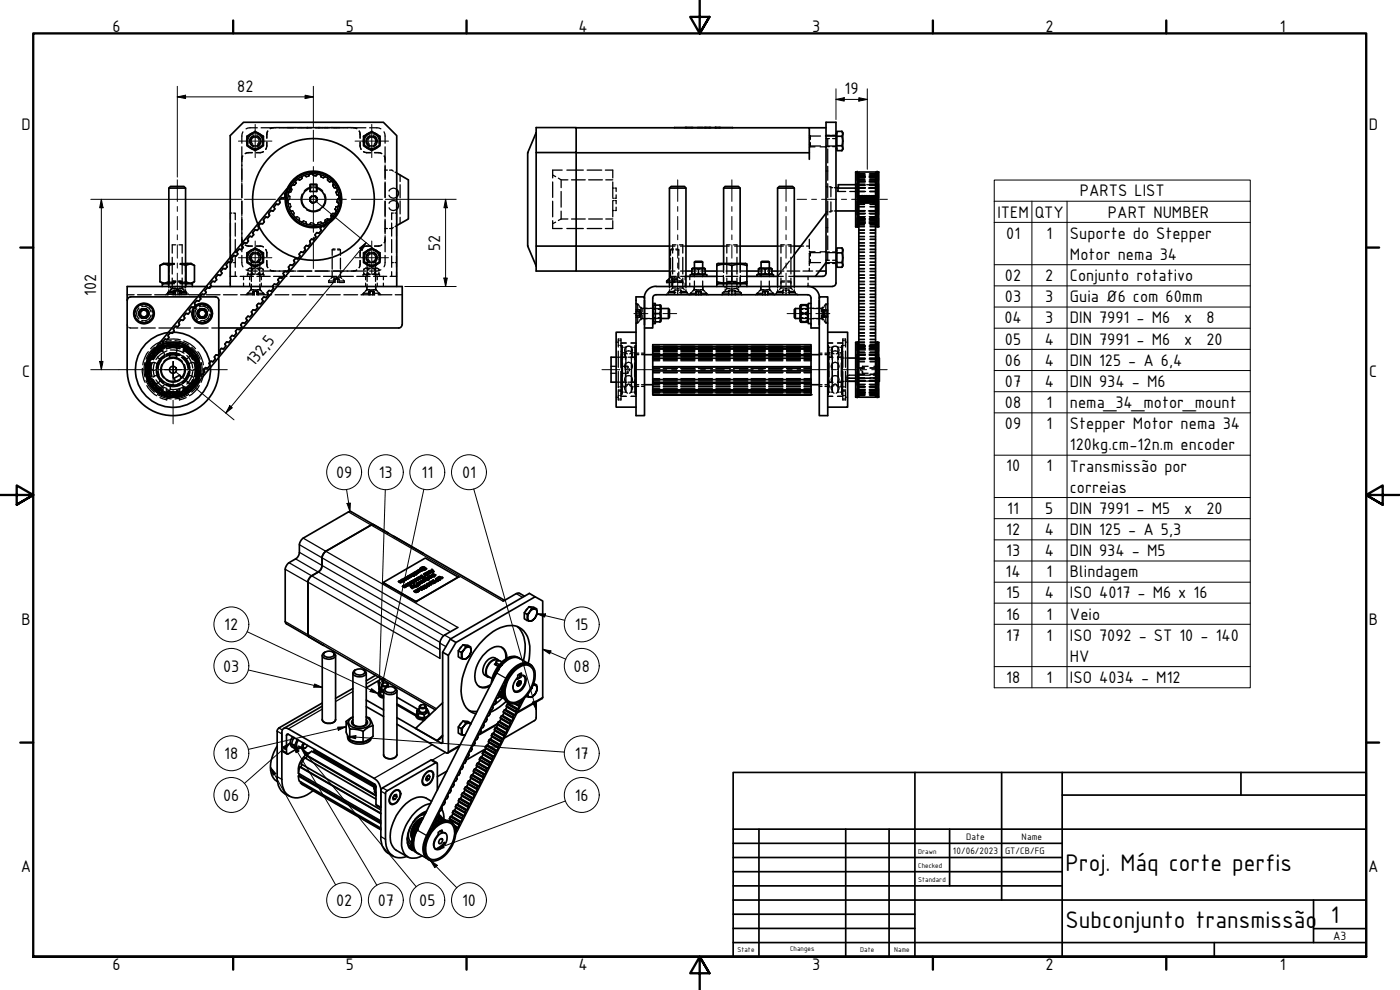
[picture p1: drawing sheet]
<svg xmlns="http://www.w3.org/2000/svg" width="420mm" height="297mm" viewBox="0 0 420 297" stroke-linecap="round" stroke-linejoin="round" font-family="sans-serif">
<defs><g id="words">
<g font-size="7.7">
<text x="319.8" y="261.4">Proj. Máq corte perfis</text>
<text x="319.8" y="278.3">Subconjunto transmissão</text>
<text x="399.4" y="276.8">1</text>
</g>
<g font-size="5.4">
<text x="33.8" y="9.6">6</text>
<text x="103.8" y="9.6">5</text>
<text x="173.6" y="9.6">4</text>
<text x="243.8" y="9.6">3</text>
<text x="313.8" y="9.6">2</text>
<text x="384.1" y="9.6">1</text>
<text x="71.2" y="27.5">82</text>
<text x="253.5" y="28.2">19</text>
<text x="6.5" y="38.9">D</text>
<text x="410.8" y="38.9">D</text>
<text x="324" y="58.9">PARTS LIST</text>
<text x="299.3" y="65.3">ITEM</text>
<text x="310.6" y="65.3">QTY</text>
<text x="332.5" y="65.3">PART NUMBER</text>
<text x="301.9" y="71.6">01</text>
<text x="314.1" y="71.6">1</text>
<text x="321.1" y="71.6">Suporte do Stepper</text>
<text x="132.1" y="75.3" transform="rotate(-90 132.1 75.3)">52</text>
<text x="321.1" y="78">Motor nema 34</text>
<text x="28.8" y="88.7" transform="rotate(-90 28.8 88.7)">102</text>
<text x="301.6" y="84.3">02</text>
<text x="313.7" y="84.3">2</text>
<text x="321.1" y="84.3">Conjunto rotativo</text>
<text x="301.6" y="90.7">03</text>
<text x="313.7" y="90.7">3</text>
<text x="321.1" y="90.7">Guia Ø6 com 60mm</text>
<text x="301.4" y="97">04</text>
<text x="313.7" y="97">3</text>
<text x="321.1" y="97">DIN 7991 - M6</text>
<text x="355.4" y="97">x</text>
<text x="362.1" y="97">8</text>
<text x="301.6" y="103.4">05</text>
<text x="313.6" y="103.4">4</text>
<text x="321.1" y="103.4">DIN 7991 - M6</text>
<text x="355.4" y="103.4">x</text>
<text x="362.1" y="103.4">20</text>
<text x="6.6" y="113.1">C</text>
<text x="76.1" y="110.2" transform="rotate(-51 76.1 110.2)">132,5</text>
<text x="301.6" y="109.7">06</text>
<text x="313.6" y="109.7">4</text>
<text x="321.1" y="109.7">DIN 125 - A 6,4</text>
<text x="410.9" y="113.1">C</text>
<text x="301.6" y="116.1">07</text>
<text x="313.6" y="116.1">4</text>
<text x="321.1" y="116.1">DIN 934 - M6</text>
<text x="301.6" y="122.4">08</text>
<text x="314.1" y="122.4">1</text>
<text x="321.1" y="122.4">nema_34_motor_mount</text>
<text x="301.6" y="128.8">09</text>
<text x="314.1" y="128.8">1</text>
<text x="321.1" y="128.8">Stepper Motor nema 34</text>
<text x="321.1" y="135.1">120kg.cm-12n.m encoder</text>
<text x="100.8" y="143.4">09</text>
<text x="113.7" y="143.4">13</text>
<text x="126.5" y="143.4">11</text>
<text x="138.7" y="143.4">01</text>
<text x="301.9" y="141.5">10</text>
<text x="314.1" y="141.5">1</text>
<text x="321.1" y="141.6">Transmissão por</text>
<text x="321.1" y="147.9">correias</text>
<text x="302.3" y="154.2">11</text>
<text x="313.7" y="154.2">5</text>
<text x="321.1" y="154.2">DIN 7991 - M5</text>
<text x="355.4" y="154.2">x</text>
<text x="362.1" y="154.2">20</text>
<text x="301.9" y="160.5">12</text>
<text x="313.6" y="160.5">4</text>
<text x="321.1" y="160.5">DIN 125 - A 5,3</text>
<text x="301.9" y="166.9">13</text>
<text x="313.6" y="166.9">4</text>
<text x="321.1" y="166.9">DIN 934 - M5</text>
<text x="301.8" y="173.2">14</text>
<text x="314.1" y="173.2">1</text>
<text x="321.1" y="173.2">Blindagem</text>
<text x="301.9" y="179.6">15</text>
<text x="313.6" y="179.6">4</text>
<text x="321.1" y="179.6">ISO 4017 - M6 x 16</text>
<text x="301.9" y="185.9">16</text>
<text x="314.1" y="185.9">1</text>
<text x="321.1" y="185.9">Veio</text>
<text x="6.5" y="187.4">B</text>
<text x="67.3" y="189.1">12</text>
<text x="172.5" y="189.1">15</text>
<text x="410.8" y="187.4">B</text>
<text x="301.9" y="192.3">17</text>
<text x="314.1" y="192.3">1</text>
<text x="321.1" y="192.3">ISO 7092 - ST 10 - 140</text>
<text x="67" y="201.6">03</text>
<text x="172.1" y="201.6">08</text>
<text x="321.1" y="198.6">HV</text>
<text x="301.9" y="205">18</text>
<text x="314.1" y="205">1</text>
<text x="321.1" y="205">ISO 4034 - M12</text>
<text x="67.3" y="227.8">18</text>
<text x="172.5" y="227.8">17</text>
<text x="67" y="240.3">06</text>
<text x="172.5" y="240.3">16</text>
<text x="6.3" y="261.7">A</text>
<text x="410.6" y="261.7">A</text>
<text x="100.8" y="271.8">02</text>
<text x="113.3" y="271.8">07</text>
<text x="125.8" y="271.8">05</text>
<text x="138.7" y="271.8">10</text>
<text x="33.8" y="290.9">6</text>
<text x="103.8" y="290.9">5</text>
<text x="173.6" y="290.9">4</text>
<text x="243.8" y="290.9">3</text>
<text x="313.8" y="290.9">2</text>
<text x="384.1" y="290.9">1</text>
</g>
<text font-size="3.9" x="400.1" y="282">A3</text>
<g font-size="3">
<text x="286" y="256.3">10/06/2023</text>
<text x="290" y="252">Date</text>
<text x="301.6" y="256.3">GT/CB/FG</text>
<text x="306.6" y="252">Name</text>
</g>
<g font-size="2.3">
<text x="275.6" y="256.3">Drawn</text>
<text x="275.6" y="260.5">Checked</text>
<text x="275.6" y="264.8">Standard</text>
<text x="221.4" y="285.7">State</text>
<text x="237.1" y="285.4">Changes</text>
<text x="258.2" y="285.7">Date</text>
<text x="268.4" y="285.7">Name</text>
</g>
</g></defs>
<!-- layer: Hidden (ISO) -->
<g fill="none" stroke="#000" stroke-width=".38">
<path d="M72.9 39.5l-.3 1.3v2.2M77.2 38.3h-2.1l-1.2 .4M78.4 38.3h4.3M80.3 39.3l-.2 1M80.4 39.4l-.3 .9M82.1 38.3l-1 .3 .9-.3h24.1l1 .3-1.1-.3M82.8 38.3h.1M83.8 38.3h4.3M86.4 38.3h.3M86.7 38.3h.1M86.9 38.3h.2M87.2 38.3h.1"/>
<path d="M87.3 38.3h.1M87.5 38.3h.1M87.7 38.3h.2M88 38.3h.5M89.2 38.3h4.3M89.4 38.3h.2M89.8 38.3h.3M90.3 38.3h.3M91 38.3h.1M91.2 38.3h.1M91.4 38.3h.3M91.8 38.3h.3"/>
<path d="M92.2 38.3h.1M92.4 38.3h.2M92.6 38.3h.2M92.9 38.3h.1M93.5 38.3h.2M94.4 38.3h.3M94.6 38.3h4.3M94.8 38.3h.3M95.7 38.3h.2M95.9 38.3h.3M96.3 38.3h.2M96.6 38.3h.1"/>
<path d="M96.8 38.3h.2M97.3 38.3h.1M97.5 38.3h.1M97.7 38.3h.1M97.9 38.3h.1M98.2 38.3h.4M98.7 38.3h.2M99 38.3h.1M99.2 38.3h.1M99.4 38.3h.1M100 38.3h.1M100.1 38.3h4.3"/>
<path d="M100.3 38.3h.1M100.5 38.3h.3M101 38.3h.2M101.3 38.3h.3M105.3 38.3h.1M105.5 38.3h4.3M107.8 39.4l.3 .9M107.8 39.3l.3 1M110.9 38.3h2.2l1.2 .4M115.3 39.5l.3 1.3v2.2M72.6 44.1v10.4M72.6 54.9v4.5"/>
<path d="M72.8 46.8l-.2 1M74.9 43.8a2.17 2.17 0 0 0 3.3 0M75.2 42.8a1.47 1.47 0 0 0 1.4 1 1.47 1.47 0 0 0 1.4-1M75.2 41.8a1.47 1.47 0 0 1 1.4-1 1.47 1.47 0 0 1 1.4 1M75.7 45.8h-1.2l-.9 .3 2.2-.3M75.9 43.3a1.19 1.19 0 0 1-.2-1.8 1.19 1.19 0 0 1 1.8 0 1.19 1.19 0 0 1-.2 1.8M76.1 40.7a1.68 1.68 0 0 0-1.3 1.6 1.68 1.68 0 0 0 1.3 1.6M76.1 40.2a2.15 2.15 0 0 0-1.6 2.8M76.2 40.9a1.59 1.59 0 0 0-1.1 1.6 1.59 1.59 0 0 0 1.1 1.5M76.9 45.8l2.2-.3-1 .3h-1.2M77 40.2a2.15 2.15 0 0 1 1.7 2.8M77.1 40.7a1.69 1.69 0 0 1 1.2 1.6 1.69 1.69 0 0 1-1.2 1.6"/>
<path d="M77.2 40.9a1.62 1.62 0 0 1 1.1 1.6 1.62 1.62 0 0 1-1.1 1.5M80.1 42.7v1.1l-.3 1M80.1 40.3v1.2M85.7 58.7l-.1 .2M86 57.2l-.1 .5M86.1 57.4h.1M86.2 57.4l.2 .1M86.4 56.3l-.2 .5M86.5 57.5h.2M86.5 58.4v.1M86.6 58.7l.1 .1M86.7 57.8l-.1 .1"/>
<path d="M86.7 59.9l-.2 .2M86.8 58.9h.2M86.9 57.3l-.2 .2M87 59.5l-.3 .4M87 59v.3M87.1 56.6l.1 .2M87.2 55.2l-.3 .4M87.2 56l-.1 .6M87.2 56.9l-.1 .2M87.2 57.6l-.5 .1M87.3 56.4l.1 .2M87.3 56.1l-.1 .1"/>
<path d="M87.4 57.3l-.1 .3M87.5 56.6l.1 .1M87.6 56.7v.1M87.6 56.8l-.1 .3M87.7 55.5l-.3 .2M87.7 55.6l-.1 .1M87.8 55.5h.2M88.1 55.5v.1M88.5 55.4l-.2 .1M88.5 55.4l-.2 .2M88.6 54.5l.1 .2M88.8 54.2v.6"/>
<path d="M88.8 54.8v.1M88.8 54.8l-.2 .4 .2-.2M89.3 53.2l-1.9 1.7M89.3 53.8l.3 .1M89.3 53.8l-.1 .1M89.4 53.8h.1M89.7 53.9h.5l-.5 .1M90.6 53.6l-.2 .2 .2-.2M90.6 53.3v.2M90.6 52.9v.4M90.6 53.1v.2M90.7 58.2a3.8 3.8 0 0 0 .5 4"/>
<path d="M90.7 52.9h.1M91.4 52.6h-.2M91.5 52.7l.1 .1M91.6 52.6l.1 .2M91.7 52.9l.1 .1M91.8 52.8v.1M91.9 53h.3M92.2 52.9l-.2 .1M92.4 52.9h.2M92.6 52.9h-.2M92.6 52.8v.1M92.7 52.8h.1"/>
<path d="M92.8 52.3v.2l.1-.2M93 59.8l.1 .6M93.1 59.2a1.14 1.14 0 0 0 .9 1.7h-.3l-.6-.5M93.1 59.2l-.2 .7 .2 .5M93.2 52.2h-.4M93.4 52.1l.3 .1M93.5 58.8l-.4 .4M93.6 58.9h.1M93.7 56.1a3.4 3.4 0 0 0-2.4 1.2M93.7 56.3l-.6 .1M93.7 52.1h.1M93.8 52.2l.1 .1"/>
<path d="M93.9 52.4v-.2l.1 .4M94 52.5v.1M94 52.6h.1M94 51.6a7.8 7.8 0 0 0-3.9 1M94.1 58.7a1.14 1.14 0 0 1 1 1.7 1.14 1.14 0 0 0-1-1.7zM94.4 56.1a3.4 3.4 0 0 1 2.4 1.2M94.4 56.3l.7 .1M94.4 52.7h-.3l.3 .1M94.6 52.8h.3M95.1 59.2v.1M95.1 59.2l-.2 .1M95.1 51.7a6.9 6.9 0 0 1 3.8 1.5"/>
<path d="M95.1 52.6l-.2 .1M95.2 52.2l-.4 .6M95.2 52.2h.3M95.2 52.3l-.1 .2M96 52.4h.1M96.1 52.4h.1M96.2 52.5v.3M96.3 52.5v.2M96.3 52.8v.2M96.3 53l.3 .2M96.4 53.1h.2M97.2 53.3h-.1"/>
<path d="M97.3 53.2l-.5 .1M97.4 53h.1M97.4 53l-.1 .1M97.5 58.2a3.8 3.8 0 0 1-.6 4M97.5 52.9l.2 .2M97.5 53l-.1 .1M98.2 53.3l.2 .2M98.3 53.8l.2 .5M98.3 53.9v.1M98.4 53.8l-.1 .1M98.4 53.5l-.1 .3M98.4 53.5v.2"/>
<path d="M98.7 54.4l.2 .2M98.8 54.5h.3M99.1 54.5l-.1 .1M99.4 54.3l-.1 .1M99.4 54.4l-.1 .1M99.5 54.4h.1M99.6 54.5h.1M99.7 53.8a7.4 7.4 0 0 1 2.2 3.5M99.9 55.4l.1 .5M100 54.9l.1 .2M100.1 55.2l-.1 .2 .1-.2M100.1 56.1l.1 .2"/>
<path d="M100.1 56.1l.2 .2M100.2 56.3l.3 .1M100.8 56.4l-.2-.1 .4 .2M101 58.2v.1M101 57.5l-.1 .5-.1-.4M101 58.3l.1 .1M101.1 58.5h.2M101.2 58.5h.1M101.2 57l.1 .1M101.2 57.2v.1M101.3 57.3l-.2 .1M101.3 57.1v.1"/>
<path d="M101.3 59.7h.1M101.3 58.5h.3M101.3 59.7l-.1 .4v-.2M101.4 58.5l.2 .1M101.7 58.6v.1M101.7 58.7v.3M101.7 59.5l-.2 .2M101.7 59.6l-.2 .1M101.7 59.2v.3M101.8 59.5h-.1M102.1 58.3a7.7 7.7 0 0 1-.2 4M108.1 43.8l.3 1"/>
<path d="M108.1 43.8l.2 1M108.1 40.3v1.2M108.1 42.7v1.1M109.9 43.8a2.17 2.17 0 0 0 3.3 0M110.2 42.8a1.47 1.47 0 0 0 1.4 1 1.47 1.47 0 0 0 1.4-1M110.2 41.8a1.47 1.47 0 0 1 1.4-1 1.47 1.47 0 0 1 1.4 1M110.9 43.3a1.19 1.19 0 0 1-.2-1.8 1.19 1.19 0 0 1 1.8 0 1.19 1.19 0 0 1-.2 1.8M110.9 40.9a1.62 1.62 0 0 0-1 1.6 1.62 1.62 0 0 0 1 1.5M111.1 40.7a1.71 1.71 0 0 0-1.2 1.6 1.71 1.71 0 0 0 1.2 1.6M111.1 40.2a2.15 2.15 0 0 0-1.6 2.8M111.3 45.8l-2.2-.3 .9 .3h1.3M112 40.9a1.59 1.59 0 0 1 1.1 1.6 1.59 1.59 0 0 1-1.1 1.5"/>
<path d="M112 40.2a2.15 2.15 0 0 1 1.7 2.8M112.1 40.7a1.69 1.69 0 0 1 1.2 1.6 1.69 1.69 0 0 1-1.2 1.6M112.4 45.8h1.2l1 .3-2.2-.3M115.3 46.8l.3 1M115.6 51h.7M115.6 44.1v4.8M115.6 49.5v4.3M115.6 54.6v4.7M116.8 58.6a1.47 1.47 0 0 0 2.3 .5M116.9 51h.7l.4 .4M118.6 51.6l.5 .3M119.1 56.8a1.47 1.47 0 0 0-2.3 .5"/>
<path d="M120.1 52.5v2M120.1 55.4v4M165.9 52.5l.9 .5M165.9 54.6v4.6M167.6 53.5l.8 .5h2M168.4 54v2.3M168.4 57.5v4.7M168.7 51h-2.8v2.4M170.1 51h5M171.5 54h4.1M176.2 51h4.4M176.7 54h4.1"/>
<path d="M181.7 51h2.2v2.4M181.8 54h2.1M183.9 54.6v4.6M183.9 56.4h.3M183.9 59.5h.3M184.5 56.4h.4v1.1M184.9 58.5v1h-.4M242.9 40.6l.1 .1M242.9 43.5l.1 .1M243 44.2h-.1M243 40.8h.2M243 41l-.1 .1"/>
<path d="M243.1 43.7l.1 .1M243.2 40.8v1M243.2 42.8v1M243.2 40.8l-.1 .1M243.2 43.8h3.1M243.2 40.8h3.1M244.6 44.1h-1.6M246.1 44.1h1.7M247.8 40.8h-.1M247.8 44.2h.1M247.8 43.8h3.1M247.8 40.8h3.1"/>
<path d="M247.9 44h1M247.9 41.6h1M247.9 51.3h.1M247.9 56.1h.5M248.2 51.3h.2M248.4 41.6v2.1M248.4 44.7v4.2M248.4 49.9v4.2M248.4 55.1v4.2M248.9 40.6l-1.1 .1M248.9 56.1h.5v2.9M249.4 56.3h.5"/>
<path d="M249.9 40.6h1M249.9 44h1M249.9 41.6h1M250.4 56.3h.5M251.4 57.1v.4h2.4M251.4 56.4v.4M251.6 56.4v.4M251.6 57.1v.4M255 57.5h4.8M256.8 56.4h2.5M256.8 55.4h2.2M256.8 51.6l.1 .1"/>
<path d="M256.9 51.9v2.3M256.9 55.3h2.7M256.9 55.2v4.1M257.4 53h2.3M257.4 54.4h2.3M257.4 55.6h2.3M257.4 56.3h2.3M257.4 53.3h2.3M257.4 52.8h2.3M257.4 54h2.3M257.4 58.8h.2M257.4 52.2h2.3"/>
<path d="M257.4 54.6h2.3M257.6 58.9v.5M257.6 58.9h.1M257.7 58.9h-.1M257.7 59.9v.9l.1-.2M257.7 59.8v.2M257.7 59.3h1.8M257.7 57.4h1.8M257.7 55.5h1.8M257.7 53.8h1.8M257.7 52.1h1.8M257.7 57.5h1.8"/>
<path d="M257.7 52.6h1.8M257.7 58.8h.2M257.7 52.9h1.8M257.7 54.3h1.8M257.7 56.2h1.8M257.8 58.9h.1M257.9 58.9v.5M257.9 59.3v.7M257.9 58.9v.3M257.9 59.3v.2M257.9 59.7v.1M257.9 59.5v.3"/>
<path d="M257.9 58.8h.5M257.9 59.1v.2M257.9 58.8v.2M258 59l-.1 .3M258.1 59.6v.7M258.3 59.7v.1M258.3 59l-.2 1.3M258.3 59.3v.7M258.3 59.6l.2 1.1M258.3 59.4l.1 .4M258.3 58.9l.2-.2 .2 .2M258.3 59.3v.2"/>
<path d="M258.3 59.1v.2M258.4 59l-.1 .3M258.4 59.6l.1 .7M258.4 59.8v.2M258.6 59.8l-.1 .5M258.6 58.8l.4-.1 .1 .2M258.7 59l-.1 1M258.7 59.3l-.1 .7M258.7 59.4l.1 .4M258.7 59.1v.2M258.7 59.7l-.1 .1M258.7 59.3v.2"/>
<path d="M258.8 59.6v1.3l-.7-.1-.2-.9M258.8 59l-.1 .3M258.8 59.6l.1 .7M259.1 59l-.1 1.2M259.1 59.3l-.1 .7M259.1 59.1v.2M259.1 59.3v.2M259.1 59.7v.1M259.1 59.6l.2 1.2-.2 .1-.1-.1M259.1 59.4v.4M259.1 58.9l.3-.2 .1 .3M259.2 59l-.1 .3"/>
<path d="M259.3 59.6v.7M259.5 59l-.2 1.2M259.5 59.3v.7M259.5 59.3v.2h-1.8M259.5 59.7v.1M259.5 59.6l.2 1.1M259.5 59.4l.1 .4M259.5 59v.3M259.6 59l-.1 .3M259.6 58.8l.3 .1-.2 1.1M259.6 56.4h-2.7h2.7M259.7 59.6v.7"/>
<path d="M259.7 59.8v.2M259.8 59.8l-.1 .4M259.8 58.8h.5v.5M259.8 59.7v.1M259.9 59.3l-.1 .7M259.9 59v.3M259.9 59.3v.2M259.9 59.4l.1 .4M260 59.6l.1 1.1M260 59l-.1 .3M260 59.6l.1 .7M260.1 55.4h2.5"/>
<path d="M260.2 59.8l-.1 .5M260.3 59l-.1 1-.2-.2M260.3 59.3l-.1 .7M260.3 59.3v.2M260.3 59.7v.1M260.3 59.6l.2 1.1M260.3 58.7h.3l.1 .4M260.3 59.4v.4M260.4 59l-.1 .3M260.5 59.6v.7M260.5 59.8v.2M260.5 59.8v.4"/>
<path d="M260.6 56.4h3.1M260.7 59l-.2 1M260.7 59.3v.7M260.7 59.3v.2M260.7 59.7v.1M260.7 59.6l.2 1.1M260.7 59v.3M260.7 59.4v.4M260.8 59l-.1 .3M260.8 58.7l.2 .1M260.9 59.6v.7M260.9 53h2.2"/>
<path d="M260.9 54.4h2.2M260.9 55.6h2.2M260.9 56.3h2.2M260.9 53.3h2.2M260.9 52.8h2.2M260.9 54h2.2M260.9 52.2h2.2M260.9 54.6h2.2M260.9 59.8v.2M260.9 55.3h2.8M261 57.5h2.4M261 59.8l-.1 .4"/>
<path d="M261 58.8l.1 .5M261 58.8h.2M261 59.7v.1M261.1 59l-.2 1M261.1 59.3l-.1 .7M261.1 58.9l.1 .5M261.1 59.3h1.7M261.1 57.4h1.7M261.1 55.5h1.7M261.1 53.8h1.7M261.1 52.1h1.7M261.1 57.5h1.7"/>
<path d="M261.1 52.6h1.7M261.1 59.3l-.1 .2M261.1 52.9h1.7M261.1 54.3h1.7M261.1 56.2h1.7M261.2 59.6l.1 1.1M261.2 59.9l.2 .9v-.2M261.2 58.7l-.1 .6M261.2 59.8v.2M261.4 58.9l.1 .1M261.4 58.8h.1M261.5 59l.1 .4"/>
<path d="M261.5 59.6l-.1 .5M261.5 59.5v-.3l.1 .6M261.6 59.9l.1 .8M261.6 59l-.2 1v-.9M261.6 59.6l.1 1.2 .1-.2M261.7 59.8v.2M261.7 59.8v.6M261.9 59l-.2 1M261.9 59.3v.7M261.9 58.9l-.3-.2-.1 .3M261.9 59.3v.2M261.9 59.7v.1"/>
<path d="M261.9 59.6l.2 1.1M261.9 59.3v.5M261.9 58.9l.2-.2 .2 .2M261.9 59.1v.2M262 59l-.1 .3M262.1 59.6v.7M262.1 59.8v.2M262.1 59.8v.5M262.3 58.8h.1M262.3 59.7v.1M262.3 59l-.2 1M262.3 59.6l.2 1.1-.1 .2-.3-.2"/>
<path d="M262.3 59.3v.7M262.3 59.4l.1 .4M262.3 58.9l.2-.2 .2 .2M262.3 59.3v.2M262.3 59.1v.2M262.4 59l-.1 .3M262.4 59.6l.1 .7M262.4 59.8v.2M262.6 58.8l.4-.1 .1 .2-.1 1.1M262.7 59l-.1 1 .1-.7M262.7 59.7l-.2 .5M262.7 59.1v.2"/>
<path d="M262.7 59.4l.1 .4M262.7 59.3v.2M262.8 59l-.1 .3M262.8 59.6l.1 1.2-.3 .1-.1-.1M262.8 59.5h-1.7l.1 .3M262.8 59.6l.1 .7M262.9 59.8v.2M263 59.8v.4M263 55.4h.3v.7M263.1 59.3l-.1 .7M263.1 59.3v.5M263.1 59.3h.1"/>
<path d="M263.1 58.8h.2M263.1 56.4l.1 .1M263.1 59.3v.2M263.1 59.7v.1M263.1 59.6l.1 .8M263.2 59.3v.1M263.3 59.3h.1M263.3 56.6l.1 2.7M263.3 56.8v.7M263.4 59.3l-.1 .5M263.4 58.7h-.1M263.7 51.9v2.3"/>
<path d="M263.7 55.2v4.1M263.7 51.6v.1M50.2 79l.2 .1M50.5 79.2l.2 .1M50.7 79.3h1.6l-1.6 .3M50.7 79.3v2.2M50.7 79h1.7M51.7 77.2v5M52.7 73.5h-1v2.4M53.7 73.5h1v2.4M54 79h1.7M54.7 77.2v5"/>
<path d="M55.7 79.3h-1.7l1.7 .3M55.7 79.3v2.2M55.9 79.2l-.2 .1M56.2 79l-.2 .1M69.1 77.3v.4M69.1 78.2v.5M69.2 66.9v4M69.2 71.9v3.9M69.2 76.8v3.4M69.2 78.8h.4M69.6 63.9h-.4v2M70.1 63.9h.5v2"/>
<path d="M70.1 78.8h.5M70.6 66.9v4M70.6 71.9v3.9M70.6 76.8v3.4M72.6 71.8l.2 1M72.6 76.6v2.9l.3 .6M72.6 60.3v4.4M72.6 65.1v10.5M73.6 73.5l.9 .3zM74.5 73.8h1.3M74.9 78.8a2.17 2.17 0 0 0 3.3 0M75.2 77.8a1.47 1.47 0 0 0 1.4 1 1.47 1.47 0 0 0 1.4-1"/>
<path d="M75.2 76.9a1.44 1.44 0 0 1 1.4-1.1 1.44 1.44 0 0 1 1.4 1.1M75.4 78.7h.9M75.4 78.7v1.6M75.5 78.6l-.1 .1M75.9 78.3a1.19 1.19 0 0 1-.2-1.8 1.19 1.19 0 0 1 1.8 0 1.19 1.19 0 0 1-.2 1.8M76.1 75.7a1.64 1.64 0 0 0-1.3 1.6 1.64 1.64 0 0 0 1.3 1.6M76.1 75.2a2.18 2.18 0 0 0-1.6 2.8M76.2 75.7a1.59 1.59 0 0 0-1.1 1.5 1.59 1.59 0 0 0 1.1 1.5M76.4 78.4l-.8 .1M76.9 73.8l2.2 .3-1.1-.3M77 78.4l.8 .1M77 75.2a2.18 2.18 0 0 1 1.7 2.8"/>
<path d="M77.1 75.7a1.65 1.65 0 0 1 1.2 1.6 1.65 1.65 0 0 1-1.2 1.6M77.1 78.7h.9M77.2 75.7a1.62 1.62 0 0 1 1.1 1.5 1.62 1.62 0 0 1-1.1 1.5M77.3 67.2l.2 .2M77.5 67.5l.1 .2M77.9 78.6l.1 .1M78 78.7v1.6M79.8 74.9l.3 .9zM80.1 78.2l.2 2.1-.2-1M80.1 75.8v1.2M86.4 60.2v.2M86.4 60.6l.1 .3"/>
<path d="M86.6 61l.2 .1M86.9 62.5v.2M86.9 61.1h.2M87.1 62.2l-.2 .2M87.1 63.1l.1 .1M87.1 61.2l.1 .3M87.2 61.7l.1 .3M87.2 62l-.1 .2M87.3 63.3h.2M87.6 63.3h.2M87.9 63.3l.2 .2M88.1 64.6v.1"/>
<path d="M88.1 64.3v.2M88.1 63.7l.2 .4M88.3 64.1l-.1 .1M88.5 65.1l.1 .1M88.9 65.1l-.2 .1M89 65.1h.1M89.2 65l-.1 .1M89.3 65.1l.2 .1M89.5 77.5h.2M89.7 65.3l.2 .2M89.9 77.6h.1M89.9 66.2v.1"/>
<path d="M89.9 65.9l-.1 .2M89.9 65.6v.2M90.4 66.6h.1M90.8 66.5l-.2 .1M91.1 66.3l-.2 .1M91.1 66.3h.1M91.2 66.3h.2M91.6 66.5l.2 .1M91.9 66.6v.2M91.9 66.9v.2M92 63a3.9 3.9 0 0 0 4.1 0M92.1 67.2v.1"/>
<path d="M92.8 67.4h-.2M93 67.2l-.1 .1M93.1 60.4l.1 .1M93.2 66.9l-.1 .1M93.2 66.9h.3M93.3 60.6l.1 .2M93.7 66.9h.3M94.1 67h.1M94.2 67v.1M94.2 67.2l.2 .2M94.4 67.5h.3M95.2 67.4l-.3 .1"/>
<path d="M95.4 66.9l-.2 .4M95.8 66.7l-.3 .1M96.3 66.6l-.4 .1M96.3 66.6l.2 .1M96.5 66.8l.1 .2M96.6 67.9h.1M96.7 67.9h.1M96.8 67h.1M97.5 66.7l-.1 .1M97.5 66.1v.5M97.8 65.8l-.3 .2M97.9 66.9l.1 .3"/>
<path d="M97.9 66.3l-.1 .6M98.2 67.2l-.5 .3M98.2 66l-.2 .2M98.2 65.6l-.2 .1M98.3 65.6h.1M98.3 66h.2M98.6 65.7l.1 .1M98.6 66l.2 .1M99 66.7l-.4 .3M99 65.8h-.1M99.1 65.8l-.2 .3M99.3 64.7l.3 .5"/>
<path d="M99.3 64.6v.2M99.4 64.8v.1M99.4 65.3v.1M99.4 65.1v.1M99.4 64.4l-.1 .2M99.5 64.4l-.2 .2M99.6 65.3l-.3 .3M99.7 75h.8M99.7 75v1.6M99.7 77.5v3.3M99.8 74.9l-.1 .1M99.9 65.7l-.3 .3"/>
<path d="M99.9 64l.2 .1M100.2 64.1h.1M100.4 64.1h-.6l-.2 .1M100.5 62.8l.1-.3v.4M100.6 63.9l-.1 .2M100.6 62.9l.1 .1M100.6 74.7l-.7 .2M100.7 63l.1 .2M100.8 63l.1 .2M100.8 62.1l-.1 .2M100.8 62.1v.1M100.8 62v.1"/>
<path d="M100.9 63.3v.1M100.9 63.4l-.1 .1M101.1 62h-.2l.6-.1-.3 .1M101.2 60.4v.2M101.2 60.7l.1 .1-.1-.1M101.3 74.7l.7 .2M101.3 75h.9M101.4 60.9h.1M101.5 63.3l-1.4 2.1M101.5 60.8l.1 .1M101.5 60.9l.1 .1M101.5 61.8h.1"/>
<path d="M101.7 61v.2M102.1 74.9l.1 .1M102.2 75v1.6M102.2 77.5v3.3M108.1 78.2l-.3 2.1M108.1 79.3l-.3 1M108.1 75.8v1.2M108.3 74.9l-.2 .9M108.4 74.9l-.3 .9M109.9 78.8a2.17 2.17 0 0 0 3.3 0M110.1 73.8l-1 .3 2.2-.3M110.2 77.8a1.47 1.47 0 0 0 1.4 1 1.47 1.47 0 0 0 1.4-1"/>
<path d="M110.2 76.9a1.44 1.44 0 0 1 1.4-1.1 1.44 1.44 0 0 1 1.4 1.1M110.2 78.7h.9M110.2 78.7v1.6M110.3 78.6l-.1 .1M110.9 78.3a1.19 1.19 0 0 1-.2-1.8 1.19 1.19 0 0 1 1.8 0 1.19 1.19 0 0 1-.2 1.8M110.9 75.7a1.62 1.62 0 0 0-1 1.5 1.62 1.62 0 0 0 1 1.5M111.1 75.7a1.66 1.66 0 0 0-1.2 1.6 1.66 1.66 0 0 0 1.2 1.6M111.1 75.2a2.18 2.18 0 0 0-1.6 2.8M111.1 78.4l-.7 .1M111.8 78.4l.7 .1M111.9 78.7h.8M112 75.7a1.59 1.59 0 0 1 1.1 1.5 1.59 1.59 0 0 1-1.1 1.5"/>
<path d="M112 75.2a2.18 2.18 0 0 1 1.7 2.8M112.1 75.7a1.65 1.65 0 0 1 1.2 1.6 1.65 1.65 0 0 1-1.2 1.6M112.4 73.8h1.2M112.6 78.6l.1 .1M112.7 78.7v1.6M113.6 73.8l1-.3zM115.6 71.8l-.3 1M115.6 76.6l-.1 2.9-.2 .6M115.6 68.6h.7M115.6 60.4v4.7M115.6 65.8v4.4M115.6 70.7v4.9"/>
<path d="M116.8 62.3a1.42 1.42 0 0 0 2.3 .5M117.5 76.8v2h.5M117.5 66.9v4M117.5 71.9v3.9M117.5 78.8v1.4M118 63.9h-.5v2M118 68.2l-.4 .4h-.7M118.6 63.9h.4v2M118.6 78.8h.4M119 66.9v4M119 71.9v3.9M119 76.8v3.4"/>
<path d="M119.1 60.6a1.42 1.42 0 0 0-2.3 .4M119.1 67.7l-.5 .3M120.1 60.3v3.9M120.1 65.2v1.9M165.9 66.2v2.4h2.8M165.9 60.4v4.7M166.8 66.7l-.9 .4M168.4 63.4v2.3M168.4 65.7l-.8 .5M168.4 65.7h2M170.1 68.6h5M171.5 65.7h4.1"/>
<path d="M176.2 68.6h4.4M176.7 65.7h4.1M181.8 65.7h2.1M183.9 66.2v2.4h-2.2M183.9 60.4v4.7M183.9 60.2h.3M183.9 63.2h.3M184.5 60.2h.4v.9M184.9 62.2v1h-.4M200.9 73.8h1.7M201.2 75h.9M201.2 75v1.6"/>
<path d="M201.2 77.5v3.3M201.3 74.9l-.1 .1M201.9 77.2v5M202.1 74.7l-.7 .2M202.8 74.7l.8 .2M202.9 73.5h-1v2.4M202.9 75h.8M203.6 74.9l.1 .1M203.7 75v1.6M203.7 77.5v3.3M203.9 73.5h1v2.4M204.2 73.8h1.7"/>
<path d="M204.9 77.2v5M216.7 79l.1 .1M217 79.2l.1 .1M217.1 79.3h1.7M217.1 79.3v2.2M217.2 73.8h1.6M217.2 79v2.8M218.1 77.2v5M219.1 73.5h-1v2.4M220.2 73.5h1v2.4M220.5 73.8h1.6M221.2 77.2v5"/>
<path d="M222.1 79v2.8M222.3 79.2l-1.8 .1M222.6 79l-.1 .1M233.4 73.8h1.7M234.4 77.2v5M235.4 73.5h-1v2.4M236.4 73.5h1v2.4M236.7 73.8h1.7M236.9 78.3l-2 2.6M237.4 77.2v5M238.4 76.4l-1 1.3M240.3 73.8h.9"/>
<path d="M242.1 73.8h.8M242.9 76v3.7M242.9 71.8v2.8M242.9 75.4l.1 .1M242.9 78.5l.1 .1M243 78.9l-.1 .1M243 76l-.1 .1M243 75.6h1.6M243.1 78.7l.1 .1M243.2 78.8l-.2 .1M243.2 78.8h3.1M243.2 75.8l-.1 .1"/>
<path d="M243.2 75.8h3.1M243.2 75.8v1M243.2 77.8v1M246.1 75.6h1.7M247.7 78.8l.1 .1M247.8 78.8h3.1M247.8 78.9l1.1 .1M247.8 75.8h3.1M247.9 75.6h1M247.9 78.1h1M247.9 75.4l-.1 .1M247.9 68.3h.1"/>
<path d="M247.9 63.5h.5M248.2 68.3h.2M248.4 60.3v4.2M248.4 65.6v4.1M248.4 70.8v4.1M248.4 76v2.1M249.4 63.3h.5M249.4 60.6v2.9h-.5M249.9 79h1M249.9 75.6h1M249.9 78.1h1M250.4 63.3h.5"/>
<path d="M256.8 63.3h2.8M256.9 67.9l-.1 .2M256.9 60.3v4.1M256.9 65.5v2.2M257.4 64.1h2.3M257.4 66.6h2.3M257.4 66.3h2.3M257.4 66.9h2.3M257.4 60.8h.1M257.4 67h2.3M257.4 64h2.3M257.4 63.2h2.3"/>
<path d="M257.4 65h2.3M257.4 65.8h2.3M257.4 65.6h2.3M257.6 60.8h.1M257.7 60.1v.4M257.7 73.8h1.8M257.7 67.9h1.8M257.7 66.1h1.8M257.7 64.1h1.8M257.7 66h1.8M257.7 62h1.8M257.7 65.2h1.8"/>
<path d="M257.7 67.4h1.8M257.7 74.9h1.8M257.7 74.7h1.8M257.7 78.6h1.8M257.7 75.6h1.8M257.7 63.2h1.8M257.7 60.6v.2M257.7 76.7h1.8M257.7 72.8h1.8M257.7 70.9h1.8M257.7 68.9h1.8M257.7 67h1.8"/>
<path d="M257.7 65.1h1.8M257.7 61.3h1.8M257.7 68.1h1.8M257.7 70h1.8M257.7 71.9h1.8M257.7 75.7h1.8M257.7 77.6h1.8M257.7 79.6h1.8M257.7 61.4h1.8M257.7 65.3h1.8M257.7 67.2h1.8M257.7 69.1h1.8"/>
<path d="M257.7 71h1.8M257.7 72.9h1.8M257.7 76.8h1.8M257.7 78.7h1.8M257.7 79.5h1.8M257.7 77.5h1.8M257.7 73.6h1.8M257.7 71.7h1.8M257.7 69.8h1.8M258.1 60.3l.1 .5v-.2M258.1 60.8l-.2 .1-.2-.1M258.1 60.1v.2"/>
<path d="M258.1 60.3v.2M258.4 60.8h.2M258.5 60.3l.1 .5v-.2M258.5 60.1v.4M258.9 60.3l.1 .5v-.2M258.9 60.3v.3M258.9 60.1v.2M259.3 60.3l.1 .5v-.2M259.3 60.3v.3M259.3 60.1v.2M259.7 60.1v.2M259.7 60.3l.1 .5v-.2l-.2 .3-.3-.1"/>
<path d="M259.7 60.3v.3M260.1 60.3l.1 .5v-.2M260.1 60.6l-.1 .3-.3-.1M260.1 60.3v.3M260.5 60.3v.5zM260.5 60.6l-.1 .3-.4-.1M260.5 60.1v.2M260.6 60.9h.3M260.6 63.3h3.1M260.9 60.8h.1M260.9 64.1h2.2M260.9 66.6h2.2"/>
<path d="M260.9 66.3h2.2M260.9 66.9h2.2M260.9 67h2.2M260.9 64h2.2M260.9 60.1v.2M260.9 63.2h2.2M260.9 65h2.2M260.9 65.8h2.2M260.9 65.6h2.2M260.9 60.3l.1 .5zM260.9 60.6v.3M261.1 73.8h1.7"/>
<path d="M261.1 67.9h1.7M261.1 66.1h1.7M261.1 64.1h1.7M261.1 66h1.7M261.1 62h1.7M261.1 65.2h1.7M261.1 67.4h1.7M261.1 74.9h1.7M261.1 74.7h1.7M261.1 78.6h1.7M261.1 75.6h1.7M261.1 63.2h1.7"/>
<path d="M261.1 76.7h1.7M261.1 72.8h1.7M261.1 70.9h1.7M261.1 68.9h1.7M261.1 67h1.7M261.1 65.1h1.7M261.1 61.3h1.7M261.1 68.1h1.7M261.1 70h1.7M261.1 71.9h1.7M261.1 75.7h1.7M261.1 77.6h1.7"/>
<path d="M261.1 79.6h1.7M261.1 61.4h1.7M261.1 65.3h1.7M261.1 67.2h1.7M261.1 69.1h1.7M261.1 71h1.7M261.1 72.9h1.7M261.1 76.8h1.7M261.1 78.7h1.7M261.1 79.5h1.7M261.1 77.5h1.7M261.1 73.6h1.7"/>
<path d="M261.1 71.7h1.7M261.1 69.8h1.7M261.2 60.8h.2M261.3 60.4l-.1 .5h-.2M261.3 60.1l.1 .8h.2M261.7 60.1v.4M261.7 60.7l.1 .2 .3-.1M262.1 60.3l.1 .5v-.2M262.1 60.1v.2M262.1 60.3v.2M262.4 60.8h.2M262.5 60.3l.1 .5v-.2"/>
<path d="M262.5 60.3v.2M262.5 60.1v.2M262.9 60.3l.1 .5v-.2M262.9 60.3v.3M262.9 60.1v.2M263 60.8l.2 .1M263.2 60.6l.1 .2M263.2 63.2l-.1 .1M263.3 60.8l.1 .1M263.3 60.6v.2M263.3 60.4v.4M263.4 60.5l-.1 2.7"/>
<path d="M263.7 60.3v4.1M263.7 65.5v2.2M263.7 67.9v.2M38.2 97.5l.2 .4M38.2 88.4h2.1M38.7 98.3l2.6 .1M40.8 92.3a2.95 2.95 0 0 0 0 3.5M40.8 93.2l-.5 .9 .5 .8M41.3 88.4h4.1M41.3 95.7l.4 .9h1M41.5 96.5l.1 .1a2.85 2.85 0 0 0 3.4-.1M41.5 91.7a2.69 2.69 0 0 1 3.5 0"/>
<path d="M41.7 92.4a2.23 2.23 0 0 0 0 3.3M41.8 94.5a1.47 1.47 0 0 0 1.4 1.1 1.47 1.47 0 0 0 1.4-1.1M41.8 93.6a1.47 1.47 0 0 1 1.4-1 1.47 1.47 0 0 1 1.4 1M42.2 94.2v.4l.3 .2M42.4 98.4h4.2M42.5 93.1a1.22 1.22 0 0 0-.2 1.8 1.22 1.22 0 0 0 1.8 0 1.22 1.22 0 0 0-.2-1.8M42.5 92a2.23 2.23 0 0 1 2.8 1.6M42.5 93.3l-.3 .2v.3M42.7 92.6a1.49 1.49 0 0 0-1 1.5 1.49 1.49 0 0 0 1 1.4M42.7 92.6a1.55 1.55 0 0 0-1.1 1.5 1.55 1.55 0 0 0 1.1 1.5M42.7 91.6h-1l-.4 .8M42.9 93.1l.3-.2 .4 .2"/>
<path d="M42.9 95l.3 .2M43.5 95l-.3 .2M43.7 92.6a1.49 1.49 0 0 1 1.1 1.5 1.49 1.49 0 0 1-1.1 1.4M43.7 92.6a1.57 1.57 0 0 1 1.1 1.5 1.57 1.57 0 0 1-1.1 1.5M43.7 91.6h.9l.5 .8M43.9 93.3l.3 .2v.4M44 92.8a1.44 1.44 0 0 0-1.8 .1 1.44 1.44 0 0 0-.4 1.7M44.2 94.3v.4l-.4 .2M44.3 94.3a1.19 1.19 0 0 0-1-1.4 1.19 1.19 0 0 0-1.3 1.1 1.19 1.19 0 0 0 1.2 1.2M44.6 93.5a1.46 1.46 0 0 1-.4 1.7 1.46 1.46 0 0 1-1.8 .1M45.1 95.7l-.5 .9h-.9M45.3 94.5a2.12 2.12 0 0 1-2.8 1.6"/>
<path d="M45.6 92.3a2.87 2.87 0 0 1 0 3.5M45.6 93.2l.5 .9-.5 .8M46.4 88.4h4.1M47.7 98.4h4.2M50 88.1l-.3 .3M50.4 88.3v.1M50.4 88.3h2.2M50.4 87.8h2.2M50.4 87.8v.1M50.4 88.1v.2M50.4 87.9h2.2v.5M50.4 85.1h-.2"/>
<path d="M50.5 88.1l-.3 .3M50.5 85.1v.3M50.5 85.6v.4M50.7 84.6l1.6 .3h-1.6M50.7 87.4h1.7M50.7 87.4l-.3 .3M50.7 82.7v2.2M50.7 86v.4M50.7 86.9v.5M50.7 85.1h1.7M50.7 84.9h-.2M50.8 87.3l-.4 .5"/>
<path d="M50.8 87.5l-.4 .4M51 99.7l-.5 .1M51.2 86.9v.5l-.3 .3M51.2 86v.4M51.5 99.7h.5M51.6 88.4h4.2M51.7 83.4v3.2M51.7 86.6h1M51.7 86.6l-.5 .4M51.8 84.5l-.1 .1h1M51.8 84.6l-.1 .2h1M52 87.2v.5"/>
<path d="M52 87.9v.5M52.2 87.1l-.2 .1M52.2 87.2l-.2 .2M52.4 87.2l.2 .2M52.5 87.2h.5M52.5 87l-.5 .2M52.6 87.4v.3M52.6 88.1v.3M52.6 87.2l-.5 .2M52.6 87.2v.5M52.7 86.4h-1l-.5 .5M52.8 84.3l-.9 .1"/>
<path d="M52.8 84.4l-.9 .2M52.8 86.7l.4-.2 .4 .2M52.8 86.9l.4-.2 .4 .2M53 87.2l-.4 .2M53 98.4h4.2M53 87.1l-.4 .1M53.4 87.1l.4 .1M53.4 87.2h.6M53.6 84.3l.9 .1M53.6 84.4l.9 .2M53.7 86.4h1l.4 .5M53.7 84.6h1"/>
<path d="M53.7 86.6h1M53.8 87.2l.6 .2-.2-.2M53.8 88.3h2.2M53.8 87.8h2.2M53.8 87.2v.5M54 87l.4 .2M54 87.4h1.7l.3 .3M54 85.1h1.7M54.2 87.1l.2 .1M54.4 87.2v.5M54.4 87.9v.5M54.6 84.5l.1 .3h-1"/>
<path d="M54.7 83.4v3.2M54.7 86.6l.4 .4M55.2 86.9v.5l.4 .3M55.2 86v.4M55.6 87.3l.4 .5M55.6 87.5l.4 .4M55.7 84.6l-1.7 .3h1.9M55.7 82.7v2.2M55.7 86v.4M55.7 86.9v.5M55.8 85.1v.3M55.8 85.6v.4"/>
<path d="M55.9 88.1l.3 .3M56 88.3v.1M56 87.8v.1M56 88.1v.2M56 87.9h-2.2v.5M56 85.1h.2M56.4 88.1l.3 .3M56.8 88.4h4.1M58.2 93.5l-.4 .8 .6 .9M58.3 92.3a2.95 2.95 0 0 0 0 3.5M58.3 98.4h4.2M58.3 93.2l-.5 .9 .5 .8"/>
<path d="M58.7 95.7l.5 .9h1M58.9 96.5l.2 .1a2.87 2.87 0 0 0 3.3-.1M58.9 91.7a2.7 2.7 0 0 1 3.5 0M58.9 95.9l.6 .8 1-.1M59.1 92.6a2.05 2.05 0 0 0 .3 3.2M59.3 89.1h.3M59.7 94.1l-.1 .4 .3 .2M59.8 89.1h.2M59.8 92.1a2.11 2.11 0 0 1 2.9 1.3M59.9 91.6l-.9 .1-.4 .9M60.2 92.6a1.49 1.49 0 0 0-1.1 1.5 1.49 1.49 0 0 0 1.1 1.4M60.2 92.6a1.57 1.57 0 0 0-1.1 1.5 1.57 1.57 0 0 0 1.1 1.5"/>
<path d="M60.2 94.9l.3 .3 .3-.2M60.2 93.2l-.4 .1v.4M60.2 91.6h-1l-.5 .8M60.5 93.1l.4-.2 .3 .3M60.8 92.6a1.49 1.49 0 0 0-1.5 .9 1.49 1.49 0 0 0 .4 1.7M60.9 91.6l.9-.2 .6 .8M61.2 92.6a1.49 1.49 0 0 1 1 1.5 1.49 1.49 0 0 1-1 1.4M61.2 92.6a1.55 1.55 0 0 1 1.1 1.5 1.55 1.55 0 0 1-1.1 1.5M61.2 91.6h.9l.5 .8M61.5 94.9a1.17 1.17 0 0 0 0-1.7 1.17 1.17 0 0 0-1.7 .1 1.17 1.17 0 0 0 .3 1.7M61.5 93.5l.3 .2-.1 .4M61.7 94.4l-.1 .4-.4 .1"/>
<path d="M61.7 92.9a1.49 1.49 0 0 1 .3 1.8 1.49 1.49 0 0 1-1.5 .9M61.8 93.8a1.21 1.21 0 0 0-1.5-.9 1.21 1.21 0 0 0-.7 1.7 1.21 1.21 0 0 0 1.7 .5M61.9 88.4h4.1M61.9 86h.5M62 93.5a1.48 1.48 0 0 0-1.4-.9 1.48 1.48 0 0 0-1.4 1.1M62.1 94.4a1.47 1.47 0 0 1-1.3 1.2 1.47 1.47 0 0 1-1.5-.9M62.6 95.7l-.5 .9h-.9M62.8 95.5l-.4 .9-1 .1M62.9 94.3a2.1 2.1 0 0 1-2.6 1.9M62.9 86h.4M63 92.9l.6 .9-.4 .9M63.1 92.3a2.87 2.87 0 0 1 0 3.5"/>
<path d="M63.1 93.2l.5 .9-.5 .8M63.6 98.4h2.1M67.1 88.4h4.1M69.1 82.9h2M69.2 81.5v1.4M70.6 81.5v1.4M72.1 82.9h4M72.2 98.4h.3M72.6 98.4h.3M73.1 82.9v1M73.1 84.9v1.1M73.9 80.9l1.2 .4h2.1"/>
<path d="M74.2 82.8v.1M74.3 87.9l-.4 .5M74.4 88h1.5M74.4 88v.1M74.4 88.3v.1M74.4 82.1l.3 .1M74.4 82.1l.2 .1M74.4 80.8v.4M74.4 81.6v.5M74.6 80.7l-.2 .1M74.7 80.6l-.3 .2M74.7 87.6l-.3 .4"/>
<path d="M74.8 82.3l.2 .1M74.9 82.9v1M74.9 84.9v1.1M75.2 80.6l.4 .2M75.3 86.9h1M75.3 86.9l-.5 .5M75.3 86v.3M75.3 86.6v.3M75.4 81.1v3.3M75.4 85.3v1.6l-.3 .3M75.4 80.4l.1 .1M75.6 82.1l.7 .1"/>
<path d="M75.6 82.1l-.4 .1M75.6 80.5l.1 .1M75.6 80.8v.4M75.6 81.6v.5M75.7 80.6h.6M75.7 80.6v.5M75.7 81.7v.6M75.8 87.5v.3M75.8 88.1v.3M75.9 87.4l-.1 .1M76 87.4l-.2 .1M76.1 87.4l.2 .1v.3"/>
<path d="M76.1 87.3l-.2 .2M76.1 80.4l-1.3 .2M76.2 88.1v.3M76.3 80.6l-.7 .2M76.3 88.1v.3h-4.1M76.3 82.3l-2.1 .1v.2M76.5 87.2l.2-.2 .3 .2M76.6 87.4l-.4 .1v.3M76.8 87.4l.3 .1M76.9 87.4l.3 .1M77 82.3h.8M77 80.6h.7"/>
<path d="M77.1 80.6l.8 .2M77.1 86.9h1M77.1 82.9h4M77.1 87.5v.3M77.1 88.1v.3M77.2 87.5v.3M77.2 88.1v.3M77.2 87.4l-.1 .1M77.3 87.3l.2 .2M77.3 80.4l1.3 .2M77.3 87.4l-.1 .1M77.4 88.4h4.1"/>
<path d="M77.4 87.4l.1 .1M77.5 87.4v.1M77.5 88l1.6 .1M77.5 87.5v.3M77.5 88.1v.3M77.5 82.4h1.7v.2M77.7 80.6v.5M77.7 81.7v.6M77.8 80.5l-.1 .1M77.9 82.1l.3 .1M77.9 82.1l-.8 .1M77.9 80.8v.4"/>
<path d="M77.9 81.6v.5M78 85.3v1.6l.3 .3M78 81.1v3.3M78 80.4l-.1 .1M78 82.4v.2M78 82.8v.1M78.1 86.9l.4 .5M78.1 86v.3M78.1 86.6v.3M78.2 80.6l-.3 .2M78.4 81.3h10.4M78.4 82.9v1"/>
<path d="M78.4 84.9v1.1M78.6 80.6l.4 .2M78.6 82.3l-.2 .1M78.7 87.6l.9 .8M78.8 80.7l.2 .1M79 82.1l-.4 .1M79 82.1l-.2 .1M79 80.8v.4M79 81.6v.5M79.1 88.3v.1M79.2 82.8v.1M81.1 81.1l.9 .2"/>
<path d="M81.1 81l1 .3M81.9 86h.4M82.1 82.9h4M82.5 88.4h4.2M82.7 86h.5M87.1 82.9h4M87.7 88.4h4.1M89.2 81.3h4.4M92.1 82.9h4M92.8 88.4h4.2M94.6 81.3h4.3M97.1 82.9h4"/>
<path d="M98 88.4h4.1M98.6 84.3h1.5M98.6 84.6l1.5 .2M98.6 84.3v.1M98.9 83.9l-.3 .4M99.4 81.3h10.4M99.7 83.2h.8M99.7 81.6v1.6M99.7 83.2l-.4 .4M100.1 84.4v.4M100.2 83.7l-.1 .4M100.3 83.7l.2 .1"/>
<path d="M100.4 83.7l.2 .4M100.4 83.6l-.3 .2M100.5 83.8v.3M100.5 84.4v.4M100.6 84.4v.4M100.6 83.5l.4-.2 .2 .2M100.8 83.7l-.3 .1M101 83.7l.3 .1M101.2 83.7l.2 .1M101.3 83.8v.3M101.3 84.4v.4M101.3 83.2h.9"/>
<path d="M101.4 83.8v.3M101.4 84.4v.4M101.5 83.6l.3 .2M101.5 83.7l-.2 .1M101.5 83.7l-.1 .1M101.7 83.7l.1 .1M101.7 84.3h1.6M101.8 83.8v.3M101.8 84.4v.4M102 82.9h4M102.2 81.6v1.6M102.2 83.2l.4 .4"/>
<path d="M102.9 83.9l.4 .4M103.2 88.4h4.1M103.3 84.6l-1.6 .2M103.3 84.3v.1M107.1 81.1l-1 .2M107.1 81l-1.1 .3M107.1 82.9h4M108.3 88.4h4.2M109 82.8v.1M109.1 87.9l-.5 .5M109.1 88h1.6M109.1 88v.1"/>
<path d="M109.1 88.3v.1M109.2 82.1l.3 .1M109.2 82.1l.1 .1M109.2 80.8v.4M109.2 81.6v.5M109.3 80.7l-.1 .1M109.5 87.6l-.4 .4M109.5 80.6l-.3 .2M109.5 82.3l.2 .1M109.7 82.9v1M109.7 84.9v1.1M109.9 80.6l.4 .2"/>
<path d="M110 86.9h1.1M110 86.9l-.4 .5M110 86v.3M110 86.6v.3M110.2 81.1v3.3M110.2 85.3v1.6l-.3 .3M110.2 80.4l.1 .1M110.3 82.1l.8 .1M110.3 82.1l-.4 .1M110.3 80.8v.4M110.3 81.6v.5M110.4 80.5v.1"/>
<path d="M110.4 80.6h.7M110.4 80.6v.5M110.4 81.7v.6M110.6 87.5v.3M110.6 88.1v.3M110.7 87.4l-.1 .1M110.8 87.4l.1 .1M110.9 87.3l-.3 .2M110.9 80.4l-1.4 .2M110.9 87.5v.3M110.9 88.1v.3M110.9 87.4l.2 .4"/>
<path d="M111.1 80.6l-.8 .2M111.1 88.1v.3M111.1 82.3l-2.1 .1v.2M111.2 87.2l.2-.2 .3 .2M111.4 87.4l-.5 .1M111.5 87.4l.5 .1M111.8 82.3h.8M111.8 80.6l.8 .2M111.8 87.5v.3M111.8 88.1v.3M111.8 80.6h.7M111.9 86.9h.9"/>
<path d="M112 87.5v.3M112 88.1v.3M112 87.4l-.2 .1M112 87.3l.3 .2M112 80.4l1.3 .2M112.1 82.9h4M112.1 87.4l-.1 .1M112.1 87.4l.2 .4M112.2 88h1.6M112.3 82.4h1.6v.2M112.3 88.1v.3M112.5 80.6v.5"/>
<path d="M112.5 81.7v.6M112.6 82.1l.4 .1M112.6 82.1l-.8 .1M112.6 80.8v.4M112.6 81.6v.5M112.7 81.1v3.3M112.7 85.3v1.6l.4 .3M112.7 80.4l-.2 .2M112.8 82.4v.2M112.8 82.8v.1M112.8 86.9l.5 .5M112.8 86v.3"/>
<path d="M112.8 86.6v.3M113 80.6l-.4 .2M113.2 82.9v1M113.2 84.9v1.1M113.3 82.3l-.1 .1M113.4 80.6l.3 .2M113.4 87.6l.4 .4M113.5 88.4h4.1M113.5 80.7l.2 .1M113.7 82.1l-.3 .1M113.7 82.1l-.2 .1M113.7 80.8v.4"/>
<path d="M113.7 81.6v.5M113.8 88v.1M113.8 88.3v.1M113.9 87.9l.4 .5M113.9 82.8v.1M114.3 80.9l-1.2 .4h-2.2M115.1 82.9v1M115.1 84.9v1.1M117.1 82.9h2M117.5 81.5v1.4M118.6 88.4h2.1M119 81.5v1.4"/>
<path d="M190.9 91l.5 .5M190.9 95.2h.4M190.9 96.9h.2M190.9 91.2h.2M190.9 94.5h.4M190.9 94.8h.4M190.9 92.9h.4M190.9 93.3h.4M190.9 94.7h.4M190.9 93.5h.4M190.9 94.6h.4M190.9 93.7h.4"/>
<path d="M191.3 96.9h.1M191.3 91.2h.1M191.4 96.6l-.5 .5M191.4 91.2v2.3M191.4 94.6v2.3M191.4 91.2l.4 .5M191.6 92.9l.5 .2-.1-.2M191.6 95.2h.4M191.6 94.5h.4M191.6 94.8h.4M191.6 92.9h.4M191.6 93.3h.4"/>
<path d="M191.6 94.7h.4M191.6 93.5h.4M191.6 94.6h.4M191.6 93.7h.4M191.8 96.4l-.4 .5M191.9 92l.5 .5M192 94.7l.1 .2M192 93.5l.1 .4M192 94.6l.1 .2M192 93.5l.1 .3M192 94.8l.1 .1M192 93.7v.8"/>
<path d="M192 92.9v.4M192 94.5l.1 .2M192 93.3l.1 .4M192 92.9l.2 .4M192.1 95l-.5 .2M192.1 94.3l-.1 .4M192.1 93.3l-.1 .2M192.1 94.2l-.1 .4M192.1 95.1l-.1 .1M192.1 94.5l-.1 .3M192.1 93.5l-.1 .2M192.1 95l-.1 .2"/>
<path d="M192.2 94.8l-.2 .4M192.3 92.1l.4 .5M192.4 92.5h.3M192.4 92.5v1M192.4 94.6v1M192.4 95.6l-.5 .5M192.5 93.7l.2 .4-.2 .4M192.7 94.5v1.1l-.4 .4M192.7 92.6h2.3M192.7 92.6v1M193 92.5h1.2M195.1 92.5h.8"/>
<path d="M195.9 95.7h.3M195.9 92.4h.3M195.9 92.6h.1M195.9 96.3l.1 .1M196 95.5l-3.6 .1M196 91.7l-.1 .2M196 96.4l.4 .2M196 92.8v.8M196 94.5v.9M196 95.3h.8M196 92.8h.8M196.1 93.3l.2 .8"/>
<path d="M196.1 95.7l.2 .9M196.2 92.6h2.1M196.3 91.6l-.2 .8M196.3 94.1l-.2 .8M196.3 94.1h.1M196.4 91.6l-.4 .1M196.4 95.7h.3M196.4 92.4h.3M196.5 91.6h.2M196.5 96.6h.2M196.5 94.1h.2M197.5 95.3h.7"/>
<path d="M197.5 92.8h.7M198.2 94.5v.8M198.2 95.3l.1 .1M198.3 92.8l-.1 .8M198.3 95.5l-2.1 .1M200.2 88.1l-.3 .3M200.5 88.1v.2h2.3M200.5 87.8h2.3M200.5 87.8v.1M200.9 87.4h1.7M200.9 84.3h2.1M200.9 84.8h1.3"/>
<path d="M200.9 81.3h1.7M200.9 87.4l-.4 .3M200.9 86v.4M200.9 86.9v.5M201 87.3l-.5 .5M201 83.4l-.1 .2M201.2 83.2h.9M201.2 81.6v1.6M201.2 83.2l-.1 .1M201.6 84.9v1.1M201.7 83.7v.4M201.7 84.4v.4"/>
<path d="M201.9 86.4h1M201.9 83.4v3M201.9 86.4l-.5 .5M202 84.5l-.1 .1h1M202 83.6l-.3 .1v.4M202 83.7l-.3 .1M202.2 84.3l-.1 .1M202.2 83.4h.5M202.2 83.7l.2 .1M202.3 83.7l.3 .1M202.4 83.8v.3M202.4 84.4v.4"/>
<path d="M202.4 87.9v.4M202.6 83.8v.3M202.6 84.4v.4M202.6 83.7l-.2 .1M202.7 87.1l-.3 .1M202.8 86.9l-.4 .2v.5M202.8 83.7l-.2 .1M202.9 83.2h.8M202.9 82.9h-1.3v1M202.9 83.6l.3 .1M202.9 83.7l.3 .1M203 83.7l.3 .1"/>
<path d="M203.1 87.1l.3 .1M203.1 86.7l.3-.2 .3 .2M203.2 83.8h.1M203.2 83.8v.3M203.2 84.4v.4M203.3 83.8v.3M203.3 84.4v.4M203.4 87.2v.4M203.4 87.9v.4M203.5 84.3h1.4M203.7 87.1l-.3 .1M203.7 81.6v1.6"/>
<path d="M203.7 83.2l.4 .4M203.8 84.3l.9 .1M203.9 86.4h1M204 87.8h2.2M204.1 87.1l.3 .1M204.1 86.9l.3 .3M204.2 87.4h1.7M204.2 81.3h1.7M204.3 82.9h1.3v1M204.4 87.2v.4M204.4 87.9v.4M204.5 83.9l.4 .4"/>
<path d="M204.8 84.5l.1 .1h-1M204.9 84.6l-1.4 .2M204.9 84.3v.1M204.9 83.4v3M204.9 86.4l.5 .5M205.6 82.9h.3M205.6 84.9v1.1M205.8 87.3l.4 .5M205.9 87.4l.3 .3M205.9 86v.4M205.9 86.9v.5M206.2 88.1v.2h-2.2"/>
<path d="M206.2 87.8v.1M206.6 88.1l.3 .3M207 82.9v1M207 84.9v1.1M207.3 88h1.6M207.3 87.9l-.5 .5M207.3 88v.1M207.3 88.3v.1M207.6 81.3h1.4M207.6 87.6l-.3 .4M208.3 86.9h.9M208.3 86.9l-.5 .5"/>
<path d="M208.3 86v.3M208.3 86.6v.3M208.3 82.4v.2M208.3 82.8v.1M208.4 84.3v2.6l-.4 .3M208.6 80.6h.7M208.6 80.6l-.2-.2v2.6M208.6 80.6v.5M208.6 81.7v.6M208.9 88.1v.3M209.2 87.3l-.3 .5M209.2 87.4l-.3 .1"/>
<path d="M209.3 82.3l-.9 .1M209.4 87.1h.5M209.4 87.4l.1 .1M209.4 87.4l.3 .1M209.5 87.5v.3M209.5 88.1v.3M209.7 87.5v.3M209.7 88.1v.3M209.8 87.4l-.3 .1M209.9 87.4l-.2 .1M210 82.3h.8M210 80.6h.7"/>
<path d="M210.1 86.9h.9M210.1 87.4l.3 .1M210.1 87.3l.3 .1M210.2 87.4l.2 .1M210.3 81.3h1.3M210.4 87.5h.1M210.4 87.5v.3M210.4 88.1v.3M210.4 88h1.6M210.7 80.6v.5M210.7 81.7v.6M210.8 80.5l-.1 .1"/>
<path d="M210.8 82.4h.1M210.8 80.5l.1 2.5M210.9 84.3v2.6l.4 .3M210.9 82.4v.2M210.9 82.8v.1M211 86.9l.5 .5M211 86v.3M211 86.6v.3M211.6 87.6l.4 .4M212 87.9l.5 .5M212 88v.1M212 88.3v.1"/>
<path d="M215.1 82.9h1.8M215.1 81.3h1.8M216.8 87.9h2.3M216.8 87.9v.2M216.8 88.3v.1M216.8 85.1h-.1M217 88.1l-.4 .3M217 85.1v.3M217 85.6v.4M217.1 84.9h1.7M217.1 84.9h-.1M217.1 82.7v2.2"/>
<path d="M217.2 83.2v2.8M217.2 87.5l-.4 .4M217.6 87.4h1.3M217.6 87.4l-.3 .3M217.6 86v.4M217.6 86.9v.5M217.9 82.9h3.5M217.9 81.3h3.5M218.1 86.6h1M218.1 83.4v3.2M218.1 86.6l-.4 .4M218.2 84.6l-.1 .2h1"/>
<path d="M218.6 87.4h.1M218.6 87.4v.3M218.6 88.1v.3M218.9 87.2l-.3 .2M218.9 87l-.3 .2M219.3 84.4l-.9 .2M219.3 87.2l.3 .2M219.3 86.9l.3-.2 .4 .2M219.6 87.4v.3M219.6 88.1v.3M220 87.2l-.4 .2M220 84.4l.9 .2"/>
<path d="M220.2 86.6h1M220.2 87.9h2.3M220.3 87.2l.4 .2M220.3 87l.4 .2M220.3 87.4h1.4l.3 .3M220.5 84.9h1.8M220.7 87.4h.1M220.7 87.4v.3M220.7 88.1v.3M221 84.6l.2 .2h-1M221.2 83.4v3.2M221.2 86.6l.4 .4"/>
<path d="M221.7 86v.4M221.7 86.9v.5M222.1 87.5l.4 .4M222.2 82.7l-.1 3.3M222.2 85.1v.3M222.2 85.6v.4M222.3 82.9h1.9M222.3 81.3h1.9M222.3 88.1l.4 .3M222.5 87.9v.2M222.5 88.3v.1M222.5 85.1h.1"/>
<path d="M227.3 88.3v.1M227.6 81.3h1.4M227.6 87.6l-.8 .8M228.3 86.9h.9M228.3 86.9l-.5 .5M228.3 86v.3M228.3 86.6v.3M228.3 82.4v.2M228.3 82.8v.1M228.4 84.3v2.6l-.4 .3M228.5 80.5l-.1 2.5M228.5 80.5l.1 .1"/>
<path d="M228.6 80.6h.7M228.6 80.6v.5M228.6 81.7v.6M228.9 88l-1.6 .1M228.9 87.4v.4M228.9 88.1v.3M229.1 87.3l-.2 .5M229.2 87.4l-.3 .1M229.3 82.3l-.9 .1M229.3 87.4l.3 .1M229.4 87.1h.5M229.4 87.4l.2 .1"/>
<path d="M229.4 87.4l.3 .1M229.6 87.5v.3M229.6 88.1v.3M229.7 87.5v.3M229.7 88.1v.3M229.8 87.4l-.2 .1M229.9 87.4l-.2 .1M230 82.3l.9 .1M230 80.6h.7M230.1 86.9h.9M230.1 87.4l.3 .1M230.1 87.3l.3 .1"/>
<path d="M230.2 87.4l.2 .1M230.3 81.3h1.3M230.4 87.5h.1M230.4 87.5v.3M230.4 88.1v.3M230.4 88h1.6M230.7 80.6l.2-.2v2.6M230.7 80.6v.5M230.7 81.7v.6M230.9 84.3v2.6l.4 .3M230.9 82.4v.2M230.9 82.8v.1"/>
<path d="M231 86.9l.5 .5M231 86v.3M231 86.6v.3M231.6 87.6l.4 .4M232 87.9l.5 .5M232 88v.1M232 88.3v.1M232.7 88.1l-.3 .3M233 88.1v.2h2.3M233 87.8h2.3M233 87.8v.1M233.4 87.4h1.7"/>
<path d="M233.4 81.3h1.9M233.4 87.4l-.4 .3M233.4 86v.4M233.4 86.9v.5M233.5 87.3l-.5 .5M234.4 86.4h1M234.4 81.6l-1 1.3h1.7M234.4 86.4l-.5 .5M234.4 83.4v3M234.5 84.5l-.1 .1h1M234.9 87.9v.4M235.2 86.9l-.3 .2v.5"/>
<path d="M235.2 87.1l-.3 .1M235.5 84.3l-.9 .1M235.6 87.1l.3 .1M235.6 86.7l.3-.2 .3 .2M235.9 87.2v.4M235.9 87.9v.4M236.2 87.1l-.3 .1M236.2 81.3h3.8M236.3 84.3l.9 .1M236.4 86.4h1M236.5 87.8h2.2M236.5 87.1l.4 .1"/>
<path d="M236.5 86.9l.4 .3M236.7 87.4h1.7M236.7 82.9h1.7M236.9 87.2v.4M236.9 87.9v.4M237.3 84.5l-.9 .1M237.4 86.4l.4 .5M237.4 83.4v3M238.3 87.3l.4 .5M238.4 87.4l.3 .3M238.4 86v.4M238.4 86.9v.5"/>
<path d="M238.7 88.1v.2h-2.2M238.7 87.8v.1M239.1 88.1l.3 .3M240.2 95.5l2.5 .1M240.2 95.3h.8M240.2 92.8h.8M240.2 92.8v.8M240.2 94.5v.9M240.3 95.6l.2 .8M240.3 96.5v.1M240.3 95.8l.1 .8M240.3 93.5l.2 .8"/>
<path d="M240.3 91.6h.1M240.3 93l.2 .8M240.4 91.7h.1M240.5 93.8l-.2 .8M240.5 94.3l-.2 .8M240.5 91.7l-.2 .9M240.5 91.4l-.2 .8M240.5 96.4h-.1M240.5 94.3h.5M240.5 91.7h.5M240.5 96.4h.5M240.5 93.8h.5"/>
<path d="M241.6 94.3h.6M241.6 91.7h.6M241.6 96.4h.6M241.6 93.8h.6M241.7 95.3h.7M241.7 92.8h.7M242.2 93.8l.2 .8M242.2 91.4l.2 .8M242.2 91.7l.2 .9M242.2 94.3l.2 .8M242.2 96.4h.1M242.3 91.7h-.1"/>
<path d="M242.4 96.5v.1M242.4 95.6l-.2 .8M242.4 93l-.2 .8M242.4 93.5l-.2 .8M242.4 95.8l-.1 .8M242.4 91.6h.1M242.4 94.5v.8M242.4 95.3l.1 .1M242.5 92.8l-.1 .8M242.5 82.9v1M242.5 84.9v1.1M242.6 95.7h.3"/>
<path d="M242.6 92.4h.3M242.6 92.6h.1M242.6 95.5v.1M242.7 92.6h-2.5M242.9 80.5v.8h-1.9M242.9 81.3h1M243.1 95.7h.3M243.1 92.4h.3M243.4 95.6h3.5M243.4 92.5h.8M244 92.6h2.5M244.9 81.3h1"/>
<path d="M245 92.5h1.3M246.5 94.5v1.1l.5 .4M246.5 92.6v1M246.6 92.5h.3M246.8 93.7l-.2 .4 .2 .3M246.9 94.6v1M246.9 95.6l.5 .5M247 92.1l-.5 .5M247 93.3l.3-.3-.1 .3M247 94.8l.3 .3M247.2 93.8l.1 .4M247.2 94.7l.1 .3"/>
<path d="M247.2 93.6l.1 .4M247.2 95l.1 .2M247.2 94.4l.1 .4M247.2 93.4l.1 .2M247.2 94.1l.1 .4M247.2 93.2l.1 .1M247.2 95.1h.4M247.2 93h.4M247.2 93.1h.1M247.3 94.2l-.1 .3M247.3 94.5v.6M247.3 93.1l-.1 .4"/>
<path d="M247.3 94l-.1 .3M247.3 94.8l-.1 .1M247.3 95v.2M247.3 93.6l-.1 .4M247.3 92.9l-.1 .2M247.3 93.3l-.1 .4M247.3 95h.3M247.3 94.2h.3M247.3 93.1h.3M247.3 94h.3M247.3 94.5h.3M247.3 94.8h.3"/>
<path d="M247.3 93.6h.3M247.3 92.9h.3M247.3 93.3h.3M247.4 92l-.5 .5v1M247.4 96.4l.4 .5M247.8 91.2v2.3M247.8 94.6v2.3M247.8 96.9h.2M247.8 91.2h.2M247.8 91.2l-.4 .5M247.9 96.6l.5 .5M248 95.1h.4"/>
<path d="M248 95h.4M248 94.2h.4M248 93.1h.4M248 93h.4M248 94h.4M248 94.5h.4M248 94.8h.4M248 93.6h.4M248 92.9h.4M248 93.3h.4M248.2 96.9h.2M248.2 91.2h.2"/>
<path d="M248.4 91l-.5 .5M257.7 89.1h1.8M257.7 84.4h1.8M257.7 80.6h1.8M257.7 94.2h1.8M257.7 93.1h1.8M257.7 92.9h1.8M257.7 99.8h1.8M257.7 97.9h1.8M257.7 96h1.8M257.7 94h1.8M257.7 92.1h1.8"/>
<path d="M257.7 90.2h1.8M257.7 88.3h1.8M257.7 86.3h1.8M257.7 82.5h1.8M257.7 81.5h1.8M257.7 83.5h1.8M257.7 85.4h1.8M257.7 87.3h1.8M257.7 89.3h1.8M257.7 91.2h1.8M257.7 95h1.8M257.7 97h1.8"/>
<path d="M257.7 98.9h1.8M257.7 80.7h1.8M257.7 82.6h1.8M257.7 84.6h1.8M257.7 86.5h1.8M257.7 88.4h1.8M257.7 90.3h1.8M257.7 92.3h1.8M257.7 96.1h1.8M257.7 98h1.8M257.7 100h1.8M257.7 98.7h1.8"/>
<path d="M257.7 96.8h1.8M257.7 94.9h1.8M257.7 91h1.8M257.7 87.2h1.8M257.7 85.3h1.8M257.7 83.3h1.8M257.7 81.4h1.8M261.1 89.1h1.7M261.1 84.4h1.7M261.1 80.6h1.7M261.1 94.2h1.7M261.1 93.1h1.7"/>
<path d="M261.1 92.9h1.7M261.1 99.8h1.7M261.1 97.9h1.7M261.1 96h1.7M261.1 94h1.7M261.1 92.1h1.7M261.1 90.2h1.7M261.1 88.3h1.7M261.1 86.3h1.7M261.1 82.5h1.7M261.1 81.5h1.7M261.1 83.5h1.7"/>
<path d="M261.1 85.4h1.7M261.1 87.3h1.7M261.1 89.3h1.7M261.1 91.2h1.7M261.1 95h1.7M261.1 97h1.7M261.1 98.9h1.7M261.1 80.7h1.7M261.1 82.6h1.7M261.1 84.6h1.7M261.1 86.5h1.7M261.1 88.4h1.7"/>
<path d="M261.1 90.3h1.7M261.1 92.3h1.7M261.1 96.1h1.7M261.1 98h1.7M261.1 100h1.7M261.1 98.7h1.7M261.1 96.8h1.7M261.1 94.9h1.7M261.1 91h1.7M261.1 87.2h1.7M261.1 85.3h1.7M261.1 83.3h1.7"/>
<path d="M261.1 81.4h1.7M42.7 110.5a7.9 7.9 0 0 0 .9 4.2M43.5 108.8a7.5 7.5 0 0 0 0 4.3M43.8 114.2a8.1 8.1 0 0 0 2.6 3.5M43.9 108.9a8.5 8.5 0 0 0 0 4.1M44 111.4a7 7 0 0 0 1.2 3.8M44.1 115.7a7.9 7.9 0 0 0 3 3M44.1 108.4a7.7 7.7 0 0 0-.2 4.1M44.1 113.5a8.3 8.3 0 0 0 2.3 3.5M44.3 109.9a7 7 0 0 0 .3 4.1M44.3 110.7v.3M44.3 114a7.7 7.7 0 0 0 2.4 3.3"/>
<path d="M44.3 110v.1M44.3 111h.2M44.3 110.9l.2 .2M44.3 110.1v.1M44.4 109.9h.2l-.2 .1M44.5 105.5a8.2 8.2 0 0 0-1.6 4M44.6 112.2l-.2 .1M44.6 113.3h.1M44.6 111.1h.1M44.6 113.1v.1M44.6 110.2a7.1 7.1 0 0 0 .7 4M44.6 111.3h-.2l.1 .9"/>
<path d="M44.6 112.3l-.2 .3M44.6 108.5v.1M44.6 108.6l.2 .2M44.6 109.8h.2M44.6 109.1l-.1 .9h.2M44.7 113.4h.5M44.7 108.7l.1 .1M44.7 108.6l.1 .1M44.7 108.4v.1M44.7 113.3h.1M44.8 113.1l.2 .8 .2-.1M44.9 108.8l.1 .2"/>
<path d="M44.9 110l.2 .1v.4M44.9 112.1l-.2 .1M44.9 111.7v.3M45 109a8 8 0 0 0 0 4M45 114.9a2.72 2.72 0 0 0 1.7 2.1M45 109.7l-.3 .2M45 107.7h-.1M45 109.5v.2M45 107.8l-.1 .1M45 108.8l.1 .2M45.1 110.9l-.3 .6M45.1 107.6l.2 .1"/>
<path d="M45.1 109l-.1 .3M45.1 113.3l.1 .1M45.2 106.7a6.6 6.6 0 0 0-1.2 3.7M45.2 108.8a7.2 7.2 0 0 0 0 4.3M45.2 109.2a1.19 1.19 0 0 1 1.8-.2 1.19 1.19 0 0 1 0 1.8 1.19 1.19 0 0 1-1.8-.2M45.2 114.7l.1 .2M45.3 113.4l.1 .3-.1-.2M45.3 113.9a6.8 6.8 0 0 0 2.6 3.1M45.3 114.4l-.1 .2 .2-.2M45.4 114.3l.1-.5v.5M45.4 113.7l.2-.1 .2 .4M45.5 107.6l-.2-.1-.4 .8"/>
<path d="M45.5 108.9a6.9 6.9 0 0 0 0 4.1M45.5 107.7h-.4M45.6 115.3l.1 .2M45.6 107.6h.1M45.7 108.9a6.7 6.7 0 0 0 0 4.1M45.7 114.2a6.3 6.3 0 0 0 3.1 3M45.7 107.6l-.3 .1M45.7 106.3v.1M45.8 116a7.5 7.5 0 0 0 3.2 2.3M45.8 114.9l.4 .8M45.8 106.5v.2l-.1-.2M45.8 107.4l-.1 .2"/>
<path d="M45.8 115a6.2 6.2 0 0 0 3.2 2.7M45.9 113.2a1.18 1.18 0 0 1 1.8-.2 1.18 1.18 0 0 1 0 1.8 1.18 1.18 0 0 1-1.8-.3M45.9 105.4l-1.4 2.1M45.9 106.8l.1 .1M45.9 106.1l-.1 .2M46 114a5.8 5.8 0 0 0 2.9 3M46 114.3l.2 .4-.2 .1M46 107.5l-.2 .3-.2-.1M46 115.4l-.2 .1M46 107l-.2 .2M46 106.9v.1M46 107l-.1 .2"/>
<path d="M46 113.9a6.3 6.3 0 0 0 3 2.9M46 115.4h-.2M46 107h.1M46.3 105.8l-.3 .2M46.3 115.3l-.2 .1M46.3 106.7l-.1 .4M46.4 104.2a8.7 8.7 0 0 0-2.6 3.5M46.4 108.8a6 6 0 0 0 0 4.2M46.4 105.6l-.2 .2M46.4 105.8h.2M46.4 115.4l.1 .2-.4-.2M46.4 105.6h.2"/>
<path d="M46.4 104.7l-.2 .4M46.5 105.8l-.6 .6 .2 .1M46.7 104.6a8.4 8.4 0 0 0-2.4 3.3M46.7 116.6h.1M46.7 115.7l.2 .2M46.7 116.4l.7 .6M46.7 116.3v.1M46.7 105.7l.2 .1M46.7 115.7l.2 .5M46.7 116.4v.1M46.8 114a5.8 5.8 0 0 0 3.3 2.6M46.8 105.5a7 7 0 0 0-2.3 3.5"/>
<path d="M46.8 116.6l.2 .2M46.9 111.5a4.6 4.6 0 0 0 2.1 3.5M46.9 105.6a7 7 0 0 0-2.1 3.5M46.9 105.8h.1M46.9 116.1l-.2 .3M47.1 111.3v.1a5 5 0 0 0 1.8 3.4M47.1 117.6l.1 .1a8.2 8.2 0 0 0 3.7 1.3M47.1 117l.3 .1M47.2 105.5l-.2 .2M47.2 105.7l-.5 .1M47.2 118.3a7.9 7.9 0 0 0 4.2 1.4M47.2 105.8a1.15 1.15 0 0 1 1.8-.2 1.15 1.15 0 0 1 0 1.7 1.15 1.15 0 0 1-1.8-.2"/>
<path d="M47.2 104.6l.2 .2M47.4 108.9l-.1 .1a4.9 4.9 0 0 0 .1 4M47.4 104.9l.2 .4M47.4 104.8l.1 .2M47.5 104.3l-.3 .2M47.5 105.1l-.2 .3M47.5 105.3l-.2 .3M47.6 117.9a7.2 7.2 0 0 0 3.8 1.3M47.6 105a7 7 0 0 1 3.8-1.4 7.5 7.5 0 0 0-3.8 1.4M47.6 104.6l-.1 .1M47.6 116.8l-.2 .2M47.6 116.6h.5"/>
<path d="M47.7 117.1h-.3M47.7 117l-.2 .1M47.8 117h.1M47.9 113.8a4.6 4.6 0 0 0 3.5 2.1M47.9 105a6.8 6.8 0 0 0-2.6 3M47.9 116.9l.4 .1M47.9 103.7l-.2 .3M47.9 116.9l-.1 .1M48 104.8l-.1-.2-.7 .5M48 103.7h.2M48.1 105l.1 .1 .3-.1M48.1 116.4l-.7 .6"/>
<path d="M48.1 104.3h-.1M48.3 116.2l.1-.1 .7 .4M48.3 113.5a4.5 4.5 0 0 0 3.8 1.9M48.3 104.3l.2 .1M48.3 117.7a.63 .63 0 0 0 .6 1 .63 .63 0 0 0 .5-1M48.4 108.3a4.3 4.3 0 0 0-.6 4.2M48.5 116.9l.3 .2-.1 .2-.2-.2M48.5 117.1l.1 .2M48.5 104.4l.5 .1M48.6 109.3a3.7 3.7 0 0 0 .5 4.1M48.6 117.5l.7 .5M48.6 117.7v.1"/>
<path d="M48.7 117.3v.6l.2 .1M48.7 117.4l-.1 .1M48.8 117.5a7.4 7.4 0 0 0 3.9 .7M48.8 104.6a6.6 6.6 0 0 0-3.1 3.1M48.8 102.3a8 8 0 0 0-3.6 2.3M48.8 103.6l-.5 .2M48.9 107.4l.3-.2a5 5 0 0 0-1.9 3.3 4.8 4.8 0 0 1 1.6-3.1zM48.9 105a6.7 6.7 0 0 0-2.9 2.9M49 105.1a6 6 0 0 0-3 2.8M49 106.8a4.8 4.8 0 0 0-2.1 3.6M49 115.7a1.19 1.19 0 0 1 1.7-.1 1.19 1.19 0 0 1 0 1.7 1.19 1.19 0 0 1-1.7-.2M49 103.6a6.7 6.7 0 0 0-3.2 2.2"/>
<path d="M49 103.2l-.1 .2M49.1 103.1v.1M49.1 104.4l.2 .2-.4 .2M49.2 114.7a4.5 4.5 0 0 1-1.9-3.3 4.5 4.5 0 0 0 1.9 3.3M49.2 106.9a4.6 4.6 0 0 0-2.1 3.3M49.3 118.2h.3M49.5 104.3l-.3 .1M49.5 104.1v.1M49.6 103.7l-.1 .2M49.8 117.7a6.3 6.3 0 0 0 4.3 0M49.8 104.3a6.3 6.3 0 0 1 4.3 0M49.8 102a9.3 9.3 0 0 1 4.3 0"/>
<path d="M49.8 115.4a5.2 5.2 0 0 0 4 .1M49.8 118.1l-.1 .1M49.8 118l-.2 .2M49.8 103.6h-.1M49.8 106.3a5.2 5.2 0 0 1 4.2 0M49.8 115.6a5.2 5.2 0 0 0 4.2 0M49.8 104.6a5.8 5.8 0 0 1 4.2 0M49.8 117.3a6.9 6.9 0 0 0 4.2 0M49.8 103.7l-.7 .5M49.8 116.8l.9 .3-.2 .9M49.9 117.2a6.6 6.6 0 0 0 4.1 0M49.9 118a6.7 6.7 0 0 0 4.1 0"/>
<path d="M49.9 114.1a3.8 3.8 0 0 0 4.1 0M50 103.2a6.3 6.3 0 0 1 3.9 0M50 118.7a7.8 7.8 0 0 0 3.9 0M50 106.7a4.7 4.7 0 0 1 3.8 0 4.8 4.8 0 0 0-3.8 0zM50 115.2a4.7 4.7 0 0 0 3.8 0M50 115.2a5 5 0 0 0 3.8 0M50 117.8h.3l-.5 .2 .2-.2M50.1 105.3a6.6 6.6 0 0 0-3.3 2.6M50.1 106.4a4.5 4.5 0 0 1 4 .1M50.2 119l-.2 1-2-.7M50.3 103.4h.1M50.5 117.9l.3 .1z"/>
<path d="M50.5 103.5l.1 .1M50.6 103.6h.1M50.7 103.7l.1 .2M50.7 103.6l.9-.2v.2M50.8 118l.1 .2M50.9 118v.2M50.9 118.3v.1M50.9 107.3l-1.8 1.1M50.9 118.5v-.2l.1 .2M51 104.4a1.19 1.19 0 0 1 1.8-.2 1.19 1.19 0 0 1 0 1.8 1.19 1.19 0 0 1-1.8-.2M51 118.5l.1 .1M51.1 118.2v.2l-.9-.2"/>
<path d="M51.1 105a6.4 6.4 0 0 1 4.1 1M51.1 118.5l.1 .1M51.2 103.9h-.3M51.4 102.2a8.4 8.4 0 0 0-4.2 1.4M51.4 103.9h.2M51.4 106a5.4 5.4 0 0 0-3.5 2M51.4 102.7a7.2 7.2 0 0 0-3.8 1.3M51.5 117.8h-.4v.2M51.6 103.9v.2h.4M51.8 103.6l-.2 .3M51.9 117.8h.4v.2M51.9 118.6l-.1 .1"/>
<path d="M51.9 103.4l-.1 .2M51.9 118.6v.1M52.1 118.4l-.1 .1M52.1 118.3l-.2 .2M52.1 103.2l-.1 .1M52.2 118.1l-.1 .2M52.3 118h.2M52.3 118.2v.2l.8-.1M52.3 118l-.2 .2M52.5 106a5.2 5.2 0 0 1 3.4 2M52.5 102.7a7.9 7.9 0 0 1 3.9 1.3M52.5 102.2a8.4 8.4 0 0 1 4.1 1.4"/>
<path d="M52.5 118h-.2M52.7 103.7a6.1 6.1 0 0 0-3.9 .7M52.7 118h.3M52.7 103.2l.1 .1M52.8 103.7v-.2l.9 .2M52.8 103.9v.2h-.4M52.9 103.4l.1 .2M53 107.3l1.7 1.1M53 103.7v.1M53 115.7a1.16 1.16 0 0 1 1.7-.1 1.16 1.16 0 0 1 0 1.7 1.16 1.16 0 0 1-1.7-.2M53 103.8v.1M53.1 118v.2"/>
<path d="M53.1 118h.1M53.1 103.9h.1M53.1 103.9l.2 .1M53.1 118l.1 .2M53.2 118.2l.1 .2M53.3 118.3l.1 .1M53.4 106.7a4.1 4.1 0 0 0-4.3 .7M53.4 118.5h.2M53.6 104.1h.2M53.7 119l.1 1 2.1-.7M53.7 103.9a7.4 7.4 0 0 1 3.4 2M54 104.6a6.5 6.5 0 0 0-4.1 .1"/>
<path d="M54 116.8l-.8 .3 .2 .9M54 103.9l-.1 .2M54.3 103.7l-.2 .2M54.4 117.7l-.1 .5 .1-.2M54.4 118.2l-.3 .1M54.4 107.2a4.2 4.2 0 0 1 2 3.8M54.4 103.7h.1M54.4 117.6h.1M54.5 117.7a.63 .63 0 0 0 .5 1 .63 .63 0 0 0 .6-1M54.5 117.6l-.1 .2M54.5 103.9l.9 .4-.2 .1M54.7 114.7a4.5 4.5 0 0 0 1.9-3.3 4.5 4.5 0 0 1-1.9 3.3"/>
<path d="M54.7 107.2a4.4 4.4 0 0 1 1.9 3.3 4.5 4.5 0 0 0-1.9-3.3zM54.8 105.8a1.15 1.15 0 0 1 1.7-.2 1.15 1.15 0 0 1 0 1.7 1.15 1.15 0 0 1-1.7-.2M54.8 117.7l.1 .1-.9 .4M54.9 103.6a6.7 6.7 0 0 1 3.2 2.2M54.9 105.1a5.8 5.8 0 0 1 2.9 2.8M54.9 106.8a4.8 4.8 0 0 1 2.1 3.6M55 105a6.1 6.1 0 0 1 2.9 2.9M55 107.1a5.2 5.2 0 0 1 1.9 3.6 1.19 1.19 0 0 0 1.7 0 1.19 1.19 0 0 0-.1-1.7 1.19 1.19 0 0 0-1.7 .2M55 117.1l-.5 .5M55 103.9h.1M55.1 117.3h.1M55.1 117.3l-.2 .1"/>
<path d="M55.1 104.6a6.6 6.6 0 0 1 3.1 3.1M55.1 102.3a8 8 0 0 1 3.6 2.3M55.2 104.6l-.1 .2 .3 .2M55.2 117.3l.2 .1M55.2 104.6l.2 .2M55.2 104.1v.2M55.2 104.4v.2M55.2 115.9a5.9 5.9 0 0 1-4.1 .9M55.3 109.3a3.7 3.7 0 0 1-.5 4.1M55.3 117.4l.5 .3M55.4 116.9l.3-.2 .1 .2M55.5 117.5l.1 .1"/>
<path d="M55.6 116.2l-.1-.1-.7 .4M55.6 104.9l.5 .1M55.8 116.4l.6 .7M55.8 117.6h.1M55.8 105.2l.3 .3 .1-.2M55.9 118.1a7.8 7.8 0 0 1-4 1M55.9 113.8a4.3 4.3 0 0 1-3.4 2.1M56.1 106.7a6.2 6.2 0 0 1 1.7 3.7M56.1 113.2a1.18 1.18 0 0 1 1.7-.2 1.18 1.18 0 0 1 0 1.8 1.18 1.18 0 0 1-1.7-.3M56.3 105a6.4 6.4 0 0 0-3.8-1.4 7.5 7.5 0 0 1 3.8 1.4M56.3 112.1a4.3 4.3 0 0 1-3 3.1M56.3 105.1l.2-.1 .6 .5"/>
<path d="M56.3 116.6h.1M56.4 117.9a7.9 7.9 0 0 1-3.9 1.3M56.4 116.9l.1 .2M56.4 116.4l.2-.1-.3 .2M56.4 104.8l-.2 .1M56.5 117.1l-.2 .2M56.5 108.9l.1 .1a4.9 4.9 0 0 1-.1 4M56.5 104.8l.3 .2M56.6 118.3a7.9 7.9 0 0 1-4.1 1.4M56.7 116.7l-.7 .6-.1-.2M56.8 111.6a4.6 4.6 0 0 1-2.1 3.4M56.9 105.1l.2 .2"/>
<path d="M57 116l-.3 .2 .2-.2 .6 .2M57 111.5a4.6 4.6 0 0 1-2.1 3.5M57 105.6a7 7 0 0 1 2.1 3.5M57 116l.2 .1M57 106l.1 .2M57 105.7v.1M57.1 105.5a6.3 6.3 0 0 1 2.2 3.5M57.1 116a6.8 6.8 0 0 1-3.4 2M57.1 105.5v.1M57.1 105.4v.1M57.2 104.6a9.1 9.1 0 0 1 2.4 3.3M57.3 106.3l.2 .2"/>
<path d="M57.4 116.1h.1M57.5 104.2a8.7 8.7 0 0 1 2.6 3.5M57.6 106.5h.2M57.7 114.8l-.3 .3 .2 .1M57.7 106.2l.4 .8M57.8 113.9a6.3 6.3 0 0 1-2.9 2.9M57.8 106.7a7.1 7.1 0 0 1 1.4 3.7M57.8 115.3l.1 .1-.6 .7M57.8 111.5a6.2 6.2 0 0 1-1.7 3.7M57.8 114.4l.3-.4 .2 .2-.2 .2M57.8 115.9l-.3 .3M57.8 106.5h.3"/>
<path d="M57.8 115l.2 .1M57.9 114a5.8 5.8 0 0 1-2.9 3M57.9 107l-.2 .2 .2 .4M58 114.9v.1M58 115.7l-.1 .2M58 115.2l.1 .2M58 114.6l-.2 .3M58 115v.1a6.5 6.5 0 0 1-3.1 2.6M58 115h.1M58.1 116a7.5 7.5 0 0 1-3.2 2.3M58.1 115.2l.1 .2-.3 .3M58.1 107.9l.5 .5"/>
<path d="M58.2 114.6l-.2 .2M58.2 106.5l.1 .1M58.2 108.9a6.2 6.2 0 0 1 0 4.1M58.2 114.2a6.3 6.3 0 0 1-3.1 3M58.3 107.7l.1 .3M58.4 108.9a6.3 6.3 0 0 1 0 4.1M58.4 114.2h.4M58.4 107.6l-.1 .1M58.5 114.2l-.2 .2M58.5 115.8l-1.7 1.7M58.6 108.8a6 6 0 0 1 0 4.3M58.6 107.2l-.1 .2"/>
<path d="M58.6 107v.2M58.7 106.7a6.6 6.6 0 0 1 1.2 3.7M58.7 108.5l.5 .1M58.7 108.1l.2-.1 .2 .8M58.8 112.6l.1 .5M58.8 111.4v.4h.2M58.9 114.3h.2M58.9 114.9a2.72 2.72 0 0 1-1.8 2.1M59 113.6l-.4 .7h-.2M59 110.3l.1 .4M59 109.8v.4M59 114l-.1 .1"/>
<path d="M59.1 110.6l-.2-.1-.1 .5M59.1 113.1l.1 .2M59.1 115.2l-.3 .3M59.1 110.7l.1 .1M59.1 109.7l-.1 .1M59.2 111.4a7.1 7.1 0 0 1-1.4 3.8M59.2 112l-.3 .4M59.2 113.4v.1M59.2 111.8h.2l-.2 .9M59.2 110.2a7.1 7.1 0 0 1-.7 4M59.2 108.6l.1 .2M59.3 109.7l.1 .9h-.2"/>
<path d="M59.3 109.6l-.1 .1M59.4 105.5a8.2 8.2 0 0 1 1.6 4M59.4 114l-.3 .3M59.4 110.8l.2 .1M59.4 109.3v.1M59.4 109.5l-.1 .1M59.5 111.9h-.2M59.6 114a7.4 7.4 0 0 1-2.4 3.3M59.6 109.9a7 7 0 0 1-.3 4.1M59.6 111.7v.1M59.6 111v.2M59.7 113.2l.1 .2"/>
<path d="M59.8 112.6l-.2 .3 .1 .2M59.8 115.7a7.9 7.9 0 0 1-3 3M59.8 113.5l-.2 .3M59.9 111.4a7 7 0 0 1-1.2 3.8M59.9 108.9a7.7 7.7 0 0 1 0 4.1M60.1 114.2a8.1 8.1 0 0 1-2.6 3.5M60.1 112.3l-.2 .2M60.1 112.3h.1M60.4 108.8a7.5 7.5 0 0 1 0 4.3M61.2 110.5a7.9 7.9 0 0 1-.9 4.2M63 108.8l.1 .4M63.1 109.7l.1 .5"/>
<path d="M65.7 106.3v.4M65.7 106.9v.3M183.4 109.9h1.6M183.4 112h1.6M184.9 119.2h.2M184.9 102.7h.2M184.9 107.2h3.1M184.9 114.7h3.1M185.3 119.2h.2M185.3 102.7h.2M185.5 116.1h.3M185.5 117h.3"/>
<path d="M185.5 102.2h.3M185.5 119.7h.3M185.5 117.5v2.5h.3M185.5 118.7h.3M185.5 117.4h.3M185.5 103.6h.3M185.5 105.3v4.9M185.5 111.4v4.9M185.8 101.7h-.3v2.4M186.1 116.1h.3M186.1 117h.3M186.1 102.2h.3"/>
<path d="M186.1 119.7h.3M186.1 118.7h.3M186.1 117.4h.3M186.1 103.6h.3M186.1 101.7h.3v2.4M186.4 103.7h.1M186.4 118.2h.1M186.4 102.9h1.6M186.4 118.9h1.6M186.4 115.6h.1M186.4 106.3h.1M186.4 107v.1"/>
<path d="M186.4 118.8v.1M186.4 117.5v2.5h-.3M186.4 105.3v4.9M186.4 111.4v4.9M186.4 114.8v.1M186.4 103.7v1.9M186.4 106.6v3.9M186.4 111.4v3.9M186.4 116.3v1.9M186.4 103v.1M186.4 118.2l.1 .1M186.5 103.7h.1"/>
<path d="M186.5 118.2h.1M186.5 103.7v1.9M186.5 106.6v3.9M186.5 111.4v3.9M186.5 116.3v1.9M186.5 116.9l.1 .2M186.5 103.7l.1 .2M186.5 103.6l-.1 .1M186.6 117.3v.5M186.6 103.7v14.5M186.6 104.8l-.1 .2M186.6 118l-.1 .2"/>
<path d="M186.6 114.7h-.1M186.6 102.9l-.1 .1M186.6 103.6v.1M186.6 115.6h.1M186.6 106.3h.1M186.6 118.2v.1M186.7 117.7h.4M186.7 104.2h.4M186.7 104v2M186.7 106.9v3.6M186.7 111.4v3.6M186.7 115.9v1.9"/>
<path d="M186.8 109.9h1.6M186.8 112h1.6M186.8 115.7h.1M186.8 114v2.1h.3M186.8 108.9v4.1M186.8 106.1v.1M187.1 105.8h-.3v2.1M187.4 116.1h.3M187.4 105.8h.3M187.5 117.7h.3M187.5 104.2h.3M187.7 105.8l.6 .4"/>
<path d="M187.7 105.8v2.1M187.7 108.9v4.1M187.7 114v2.1M187.8 117.7l.5 .3M187.8 104.2v1.8M187.8 106.9v3.6M187.8 111.4v3.6M187.8 115.9v1.8M188 106a1.19 1.19 0 0 1-.2-1.7 1.19 1.19 0 0 1 1.7 0 1.19 1.19 0 0 1-.1 1.7M188 107.4a1.16 1.16 0 0 1-.2-1.8 1.16 1.16 0 0 1 1.7 0 1.16 1.16 0 0 1-.1 1.8M188 110.9a1.19 1.19 0 0 1-.2-1.8 1.19 1.19 0 0 1 1.7 0 1.19 1.19 0 0 1-.1 1.8M188 114.8a1.16 1.16 0 0 1-.2-1.7 1.16 1.16 0 0 1 1.7 0 1.16 1.16 0 0 1-.1 1.7"/>
<path d="M188 117.4a1.19 1.19 0 0 1-.2-1.8 1.19 1.19 0 0 1 1.7 0 1.19 1.19 0 0 1-.1 1.8M188.3 115.7l-.6 .4M188.3 103.9l-.5 .3M188.4 109.9v.7M188.4 111.3v.7M188.4 109.9l.2 .3M188.5 114.7h2.4M188.6 111.6l-.2 .4M188.8 110.6l.2 .3-.2 .4M188.9 103.9l.6 .3M189 115.7l.9 .4M189.4 102.9h1.5"/>
<path d="M189.4 118.9h1.5M189.5 117.7l-.6 .3M189.5 117.7h.3M189.5 104.2v13.5M189.5 104.2h.3M189.9 105.8l-.9 .4M190.2 117.7h.4M190.2 105.8h.2v2.1M190.2 104.2h.4M190.4 114v2.1h-.2M190.4 108.9v4.1M190.4 106.1l.1 .1"/>
<path d="M190.5 115.7h-.1M190.6 106.3h.3M190.6 115.6h.3M190.6 104.2v1.8M190.6 106.9v3.6M190.6 111.4v3.6M190.6 115.9v1.8M190.6 117.7v.1M190.6 104v.2M190.6 118l.1 .2M190.7 103.7h.1M190.7 118.2h.1"/>
<path d="M190.7 103.6v14.7M190.7 103.7l-.1 .2M190.8 114.7h.1M190.8 102.9v.1M190.8 103.7h.1M190.8 118.2h.1M190.8 103.6v2M190.8 106.6v3.9M190.8 111.4v3.9M190.8 116.3v2M190.9 115.4h.8M190.9 106h.8"/>
<path d="M190.9 115.9h.8M190.9 107l-2.4 .2M190.9 103v.1M190.9 114.8v.1M190.9 118.8v.1M190.9 106.4h.8M192.5 115.4h.9M192.5 106h.9M192.5 115.9h.9M192.5 106.4h.9M195.9 114.3h2.1M195.9 115.4h2.1"/>
<path d="M195.9 117.8h2.1M195.9 117.3h2.1M195.9 106h2.1M195.9 104.3h2.1M195.9 103.5h2.1M195.9 111.3h2.1M195.9 104.1h2.1M195.9 110.6h2.1M195.9 111.8h2.1M195.9 115.9h2.1M195.9 107.2h2.1M195.9 104.8h2.1"/>
<path d="M195.9 116.4h2.1M195.9 113.6h2.1M195.9 107.8h2.1M195.9 105.1h2.1M195.9 105.5h2.1M195.9 105h2.1M195.9 108.3h2.1M195.9 106.9h2.1M195.9 108h2.1M195.9 110.5h2.1M195.9 115.1h2.1M195.9 114h2.1"/>
<path d="M195.9 116.7h2.1M199.1 114.3h4.2M199.1 115.4h4.2M199.1 117.8h4.2M199.1 117.3h4.2M199.1 106h4.2M199.1 104.3h4.2M199.1 103.5h4.2M199.1 111.3h4.2M199.1 104.1h4.2M199.1 110.6h4.2M199.1 111.8h4.2"/>
<path d="M199.1 115.9h4.2M199.1 107.2h4.2M199.1 104.8h4.2M199.1 116.4h4.2M199.1 113.6h4.2M199.1 107.8h4.2M199.1 105.1h4.2M199.1 105.5h4.2M199.1 105h4.2M199.1 108.3h4.2M199.1 106.9h4.2M199.1 108h4.2"/>
<path d="M199.1 110.5h4.2M199.1 115.1h4.2M199.1 114h4.2M199.1 116.7h4.2M204.3 114.3h4.2M204.3 115.4h4.2M204.3 117.8h4.2M204.3 117.3h4.2M204.3 106h4.2M204.3 104.3h4.2M204.3 103.5h4.2M204.3 111.3h4.2"/>
<path d="M204.3 104.1h4.2M204.3 110.6h4.2M204.3 111.8h4.2M204.3 115.9h4.2M204.3 107.2h4.2M204.3 104.8h4.2M204.3 116.4h4.2M204.3 113.6h4.2M204.3 107.8h4.2M204.3 105.1h4.2M204.3 105.5h4.2M204.3 105h4.2"/>
<path d="M204.3 108.3h4.2M204.3 106.9h4.2M204.3 108h4.2M204.3 110.5h4.2M204.3 115.1h4.2M204.3 114h4.2M204.3 116.7h4.2M209.6 114.3h4.2M209.6 115.4h4.2M209.6 117.8h4.2M209.6 117.3h4.2M209.6 106h4.2"/>
<path d="M209.6 104.3h4.2M209.6 103.5h4.2M209.6 111.3h4.2M209.6 104.1h4.2M209.6 110.6h4.2M209.6 111.8h4.2M209.6 115.9h4.2M209.6 107.2h4.2M209.6 104.8h4.2M209.6 116.4h4.2M209.6 113.6h4.2M209.6 107.8h4.2"/>
<path d="M209.6 105.1h4.2M209.6 105.5h4.2M209.6 105h4.2M209.6 108.3h4.2M209.6 106.9h4.2M209.6 108h4.2M209.6 110.5h4.2M209.6 115.1h4.2M209.6 114h4.2M209.6 116.7h4.2M214.9 114.3h4.2M214.9 115.4h4.2"/>
<path d="M214.9 117.8h4.2M214.9 117.3h4.2M214.9 106h4.2M214.9 104.3h4.2M214.9 103.5h4.2M214.9 111.3h4.2M214.9 104.1h4.2M214.9 110.6h4.2M214.9 111.8h4.2M214.9 115.9h4.2M214.9 107.2h4.2M214.9 104.8h4.2"/>
<path d="M214.9 116.4h4.2M214.9 113.6h4.2M214.9 107.8h4.2M214.9 105.1h4.2M214.9 105.5h4.2M214.9 105h4.2M214.9 108.3h4.2M214.9 106.9h4.2M214.9 108h4.2M214.9 110.5h4.2M214.9 115.1h4.2M214.9 114h4.2"/>
<path d="M214.9 116.7h4.2M220.2 114.3h4.2M220.2 115.4h4.2M220.2 117.8h4.2M220.2 117.3h4.2M220.2 106h4.2M220.2 104.3h4.2M220.2 103.5h4.2M220.2 111.3h4.2M220.2 104.1h4.2M220.2 110.6h4.2M220.2 111.8h4.2"/>
<path d="M220.2 115.9h4.2M220.2 107.2h4.2M220.2 104.8h4.2M220.2 116.4h4.2M220.2 113.6h4.2M220.2 107.8h4.2M220.2 105.1h4.2M220.2 105.5h4.2M220.2 105h4.2M220.2 108.3h4.2M220.2 106.9h4.2M220.2 108h4.2"/>
<path d="M220.2 110.5h4.2M220.2 115.1h4.2M220.2 114h4.2M220.2 116.7h4.2M225.4 114.3h4.3M225.4 115.4h4.3M225.4 117.8h4.3M225.4 117.3h4.3M225.4 106h4.3M225.4 104.3h4.3M225.4 103.5h4.3M225.4 111.3h4.3"/>
<path d="M225.4 104.1h4.3M225.4 110.6h4.3M225.4 111.8h4.3M225.4 115.9h4.3M225.4 107.2h4.3M225.4 104.8h4.3M225.4 116.4h4.3M225.4 113.6h4.3M225.4 107.8h4.3M225.4 105.1h4.3M225.4 105.5h4.3M225.4 105h4.3"/>
<path d="M225.4 108.3h4.3M225.4 106.9h4.3M225.4 108h4.3M225.4 110.5h4.3M225.4 115.1h4.3M225.4 114h4.3M225.4 116.7h4.3M230.7 114.3h4.2M230.7 115.4h4.2M230.7 117.8h4.2M230.7 117.3h4.2M230.7 106h4.2"/>
<path d="M230.7 104.3h4.2M230.7 103.5h4.2M230.7 111.3h4.2M230.7 104.1h4.2M230.7 110.6h4.2M230.7 111.8h4.2M230.7 115.9h4.2M230.7 107.2h4.2M230.7 104.8h4.2M230.7 116.4h4.2M230.7 113.6h4.2M230.7 107.8h4.2"/>
<path d="M230.7 105.1h4.2M230.7 105.5h4.2M230.7 105h4.2M230.7 108.3h4.2M230.7 106.9h4.2M230.7 108h4.2M230.7 110.5h4.2M230.7 115.1h4.2M230.7 114h4.2M230.7 116.7h4.2M236 114.3h4.2M236 115.4h4.2"/>
<path d="M236 117.8h4.2M236 117.3h4.2M236 106h4.2M236 104.3h4.2M236 103.5h4.2M236 111.3h4.2M236 104.1h4.2M236 110.6h4.2M236 111.8h4.2M236 115.9h4.2M236 107.2h4.2M236 104.8h4.2"/>
<path d="M236 116.4h4.2M236 113.6h4.2M236 107.8h4.2M236 105.1h4.2M236 105.5h4.2M236 105h4.2M236 108.3h4.2M236 106.9h4.2M236 108h4.2M236 110.5h4.2M236 115.1h4.2M236 114h4.2"/>
<path d="M236 116.7h4.2M241.3 114.3h2.1M241.3 115.4h2.1M241.3 117.8h2.1M241.3 117.3h2.1M241.3 106h2.1M241.3 104.3h2.1M241.3 103.5h2.1M241.3 111.3h2.1M241.3 104.1h2.1M241.3 110.6h2.1M241.3 111.8h2.1"/>
<path d="M241.3 115.9h2.1M241.3 107.2h2.1M241.3 104.8h2.1M241.3 116.4h2.1M241.3 113.6h2.1M241.3 107.8h2.1M241.3 105.1h2.1M241.3 105.5h2.1M241.3 105h2.1M241.3 108.3h2.1M241.3 106.9h2.1M241.3 108h2.1"/>
<path d="M241.3 110.5h2.1M241.3 115.1h2.1M241.3 114h2.1M241.3 116.7h2.1M245.9 115.4h.8M245.9 106h.8M245.9 115.9h.8M245.9 106.4h.8M247.6 115.4h.8M247.6 106h.8M247.6 115.9h.8M247.6 106.4h.8"/>
<path d="M248.4 102.9h1.5M248.4 118.9h1.5M248.4 107.2h1.5M248.4 103v.1M248.4 106.6v3.9M248.4 111.4v3.9M248.4 116.3l.1 2M248.4 118.8v.1M248.4 114.7h1.5M248.5 115.6h.2M248.5 106.3h.2M248.5 103.6l-.1 2"/>
<path d="M248.5 118.2h.1M248.5 103.7h.1M248.5 114.7h.1M248.5 102.9v.1M248.6 103.6v14.7M248.6 103.7l.1 .2M248.7 118l-.1 .2M248.7 104v.2M248.7 117.7h.4M248.7 104.2v1.8M248.7 106.9v3.6M248.7 111.4v3.6"/>
<path d="M248.7 115.9v1.8M248.7 117.7v.1M248.7 104.2h.4M248.8 114v2.1h.3M248.8 108.9v4.1M249.1 105.8h-.3v2.1M249.4 117.7h.4M249.4 116.1h.3M249.4 105.8h.3M249.4 104.2h.4M249.7 105.8l.6 .4M249.7 105.8v2.1"/>
<path d="M249.7 108.9v4.1M249.7 114v2.1M249.8 117.7l.5 .3M249.8 104.2v1.8M249.8 106.9v3.6M249.8 111.4v3.6M249.8 115.9v1.8M249.9 106a1.19 1.19 0 0 1-.2-1.7 1.19 1.19 0 0 1 1.8 0 1.19 1.19 0 0 1-.2 1.7M249.9 117.4a1.19 1.19 0 0 1-.2-1.8 1.19 1.19 0 0 1 1.8 0 1.19 1.19 0 0 1-.2 1.8M249.9 114.8a1.16 1.16 0 0 1-.1-1.7 1.16 1.16 0 0 1 1.7 0 1.16 1.16 0 0 1-.2 1.7M249.9 110.9a1.19 1.19 0 0 1-.2-1.8 1.19 1.19 0 0 1 1.8 0 1.19 1.19 0 0 1-.2 1.8M249.9 107.4a1.16 1.16 0 0 1-.1-1.8 1.16 1.16 0 0 1 1.7 0 1.16 1.16 0 0 1-.2 1.8"/>
<path d="M250.3 115.7l-.6 .4M250.3 103.9l-.5 .3M251 115.7l.6 .4M251 103.9l.5 .3M251.3 102.9h1.6M251.3 118.9h1.6M251.3 107.2h1.6M251.3 114.7h1.6M251.5 117.7l-.5 .3M251.5 117.7h.3M251.5 104.2v1.8M251.5 106.9v3.6"/>
<path d="M251.5 111.4v3.6M251.5 115.9v1.8M251.5 104.2h.3M251.6 105.8l-.6 .4M251.6 116.1h.2M251.6 105.8v2.1M251.6 108.9v4.1M251.6 114v2.1M251.6 105.8h.2M252.2 105.8h.3v2.1M252.2 117.7h.4M252.2 104.2h.4"/>
<path d="M252.5 114v2.1h-.3M252.5 108.9v4.1M252.5 115.6h.4M252.5 106.3h.4M252.6 104v2M252.6 106.9v3.6M252.6 111.4v3.6M252.6 115.9v1.9M252.7 115.6h.1M252.7 106.3h.1M252.7 103.7v2.4M252.7 105.8v.5"/>
<path d="M252.7 118v.2M252.7 118.2v.1M252.7 104.1v.5M252.7 106.3v9.3M252.7 115.8v2.4M252.7 115.6v.4M252.7 103.7v.2M252.7 114.7h.1M252.7 102.9l.1 .1M252.7 103.6v.1M252.8 103.6l.1 .1M252.9 118.2h.1"/>
<path d="M252.9 103.7h.1M252.9 114.8v.1M252.9 103.7v1.9M252.9 106.6v3.9M252.9 111.4v3.9M252.9 116.3v1.9M252.9 103v.1M252.9 118.2l-.1 .1M252.9 116.1h.3M252.9 117h.3M252.9 102.2h.3M252.9 119.7h.3"/>
<path d="M252.9 107v.1M252.9 118.8v.1M252.9 117.5v2.5h.3M252.9 105.3v4.9M252.9 111.4v4.9M252.9 118.7h.3M252.9 117.4h.3M252.9 103.6h.3M252.9 114.4h.5M252.9 107.4h.5M253.2 101.7h-.3v2.4M253.5 116.1h.2"/>
<path d="M253.5 117h.2M253.5 102.2h.2M253.5 119.7h.2M253.5 101.7h.2v2.4M253.5 118.7h.2M253.5 117.4h.2M253.5 103.6h.2M253.7 119.2h.3M253.7 102.7h.3M253.7 117.5v2.5h-.2M253.7 105.3v4.9M253.7 111.4v4.9"/>
<path d="M253.9 114.4h.5M253.9 107.4h.5M253.9 113v.4M253.9 113.7v.3M254.1 114.3h2.6M254.2 113.3l2.5 .2M254.2 119.2h.2M254.2 102.7h.2M256.7 113.5h-2.1l-.4 .2M256.7 112.6l-2.5 .2M256.8 102.7l.1 .2M256.8 114.4h2.8"/>
<path d="M256.8 107.4h2.8M256.9 103v2.3M256.9 119l-.1 .2M256.9 106.3v4.1M256.9 111.4v4.2M256.9 116.6v2.2M256.9 106.4h2.7M257.4 103.7h2.3M257.4 117.7h2.3M257.4 118.5h2.3M257.4 118h2.3M257.4 114.2h2.3"/>
<path d="M257.4 105.9h2.3M257.4 104.6h2.3M257.4 103.9h2.3M257.4 115.3h2.3M257.4 105h2.3M257.4 106.5h2.3M257.4 117.8h2.3M257.4 116.1h2.3M257.4 116h2.3M257.4 116.8h2.3M257.4 117.3h2.3M257.4 104.8h2.3"/>
<path d="M257.4 104.1h2.3M257.4 107.7h2.3M257.6 114.3h6.3M257.6 112.6h3.6M257.6 113.5h3.6M257.7 105.6h1.8M257.7 116.2h1.8M257.7 118.2h1.8M257.7 117.1h1.8M257.7 115.5h1.8M257.7 113.4h1.8M257.7 107.6h1.8"/>
<path d="M257.7 103.8h1.8M257.7 105.7h1.8M257.7 105.8h1.8M257.7 107.7h1.8M257.7 115.4h1.8M257.7 116.9h1.8M257.7 117.3h1.8M257.7 112.3h1.8M257.7 104.3h1.8M257.7 103.4h1.8M257.7 102.6h1.8M257.7 118.7h1.8"/>
<path d="M257.7 101.8h1.8M257.7 118.3h1.8M257.7 100.8h1.8M257.7 102.7h1.8M257.7 104.7h1.8M257.7 106.6h1.8M257.7 108.6h1.8M257.7 110.5h1.8M257.7 112.4h1.8M257.7 101.9h1.8M257.7 110.3h1.8M257.7 108.4h1.8"/>
<path d="M257.7 100.7h1.8M257.7 103.2h1.8M258.5 110.6l-.2 .3 .2 .4M258.7 111.6l.2 .4M258.9 109.9h1.6M258.9 112h1.6M258.9 109.9v.7M258.9 111.3v.7M258.9 109.9l-.2 .3M259.6 107.6h-2.7h2.7M260.9 103.7h2.2M260.9 117.7h2.2"/>
<path d="M260.9 118.5h2.2M260.9 118h2.2M260.9 114.2h2.2M260.9 105.9h2.2M260.9 104.6h2.2M260.9 103.9h2.2M260.9 115.3h2.2M260.9 105h2.2M260.9 106.5h2.2M260.9 117.8h2.2M260.9 116.1h2.2M260.9 116h2.2"/>
<path d="M260.9 116.8h2.2M260.9 117.3h2.2M260.9 104.8h2.2M260.9 104.1h2.2M260.9 107.7h2.2M260.9 107.6h2.8M260.9 106.4h2.8M260.9 114.4h2.8M261 107.4h2.7M261.1 105.6h1.7M261.1 116.2h1.7M261.1 118.2h1.7"/>
<path d="M261.1 117.1h1.7M261.1 115.5h1.7M261.1 113.4h1.7M261.1 103.8h1.7M261.1 105.7h1.7M261.1 105.8h1.7M261.1 107.7h1.7M261.1 115.4h1.7M261.1 116.9h1.7M261.1 117.3h1.7M261.1 112.3h1.7M261.1 104.3h1.7"/>
<path d="M261.1 103.4h1.7M261.1 102.6h1.7M261.1 118.7h1.7M261.1 101.8h1.7M261.1 118.3h1.7M261.1 100.8h1.7M261.1 102.7h1.7M261.1 104.7h1.7M261.1 106.6h1.7M261.1 108.6h1.7M261.1 110.5h1.7M261.1 112.4h1.7"/>
<path d="M261.1 101.9h1.7M261.1 110.3h1.7M261.1 108.4h1.7M261.1 100.7h1.7M261.1 103.2h1.7M262.1 112.6h1.8M262.1 113.5h1.8M262.3 109.9h1.6M262.3 112h1.6M263.7 103v2.3M263.7 106.3v4.1M263.7 111.4v4.2"/>
<path d="M263.7 116.6v2.2M263.7 102.7v.2M263.7 119v.2"/>
</g>
<g fill="#000">
<circle cx="86.2" cy="38.3" r=".19"/>
<circle cx="86.6" cy="38.3" r=".19"/>
<circle cx="87" cy="38.3" r=".19"/>
<circle cx="87.1" cy="38.3" r=".19"/>
<circle cx="87.2" cy="38.3" r=".19"/>
<circle cx="87.3" cy="38.3" r=".19"/>
<circle cx="87.4" cy="38.3" r=".19"/>
<circle cx="87.5" cy="38.3" r=".19"/>
<circle cx="87.7" cy="38.3" r=".19"/>
<circle cx="87.8" cy="38.3" r=".19"/>
<circle cx="88" cy="38.3" r=".19"/>
<circle cx="88.1" cy="38.3" r=".19"/>
<circle cx="88.3" cy="38.3" r=".19"/>
<circle cx="88.4" cy="38.3" r=".19"/>
<circle cx="88.5" cy="38.3" r=".19"/>
<circle cx="88.6" cy="38.3" r=".19"/>
<circle cx="88.7" cy="38.3" r=".19"/>
<circle cx="88.8" cy="38.3" r=".19"/>
<circle cx="88.9" cy="38.3" r=".19"/>
<circle cx="89" cy="38.3" r=".19"/>
<circle cx="89.2" cy="38.3" r=".19"/>
<circle cx="89.3" cy="38.3" r=".19"/>
<circle cx="89.5" cy="38.3" r=".19"/>
<circle cx="89.6" cy="38.3" r=".19"/>
<circle cx="89.8" cy="38.3" r=".19"/>
<circle cx="89.9" cy="38.3" r=".19"/>
<circle cx="90" cy="38.3" r=".19"/>
<circle cx="90.2" cy="38.3" r=".19"/>
<circle cx="90.3" cy="38.3" r=".19"/>
<circle cx="90.5" cy="38.3" r=".19"/>
<circle cx="90.6" cy="38.3" r=".19"/>
<circle cx="90.8" cy="38.3" r=".19"/>
<circle cx="90.9" cy="38.3" r=".19"/>
<circle cx="91.1" cy="38.3" r=".19"/>
<circle cx="91.2" cy="38.3" r=".19"/>
<circle cx="91.3" cy="38.3" r=".19"/>
<circle cx="91.4" cy="38.3" r=".19"/>
<circle cx="91.6" cy="38.3" r=".19"/>
<circle cx="91.8" cy="38.3" r=".19"/>
<circle cx="92.1" cy="38.3" r=".19"/>
<circle cx="92.3" cy="38.3" r=".19"/>
<circle cx="92.4" cy="38.3" r=".19"/>
<circle cx="92.5" cy="38.3" r=".19"/>
<circle cx="92.6" cy="38.3" r=".19"/>
<circle cx="92.8" cy="38.3" r=".19"/>
<circle cx="92.9" cy="38.3" r=".19"/>
<circle cx="93" cy="38.3" r=".19"/>
<circle cx="93.1" cy="38.3" r=".19"/>
<circle cx="93.2" cy="38.3" r=".19"/>
<circle cx="93.3" cy="38.3" r=".19"/>
<circle cx="93.4" cy="38.3" r=".19"/>
<circle cx="93.5" cy="38.3" r=".19"/>
<circle cx="93.6" cy="38.3" r=".19"/>
<circle cx="93.7" cy="38.3" r=".19"/>
<circle cx="93.9" cy="38.3" r=".19"/>
<circle cx="94" cy="38.3" r=".19"/>
<circle cx="94.2" cy="38.3" r=".19"/>
<circle cx="94.3" cy="38.3" r=".19"/>
<circle cx="94.4" cy="38.3" r=".19"/>
<circle cx="94.6" cy="38.3" r=".19"/>
<circle cx="94.7" cy="38.3" r=".19"/>
<circle cx="94.9" cy="38.3" r=".19"/>
<circle cx="95" cy="38.3" r=".19"/>
<circle cx="95.1" cy="38.3" r=".19"/>
<circle cx="95.2" cy="38.3" r=".19"/>
<circle cx="95.4" cy="38.3" r=".19"/>
<circle cx="95.5" cy="38.3" r=".19"/>
<circle cx="95.6" cy="38.3" r=".19"/>
<circle cx="95.9" cy="38.3" r=".19"/>
<circle cx="96" cy="38.3" r=".19"/>
<circle cx="96.1" cy="38.3" r=".19"/>
<circle cx="96.3" cy="38.3" r=".19"/>
<circle cx="96.5" cy="38.3" r=".19"/>
<circle cx="96.6" cy="38.3" r=".19"/>
<circle cx="96.7" cy="38.3" r=".19"/>
<circle cx="96.8" cy="38.3" r=".19"/>
<circle cx="96.9" cy="38.3" r=".19"/>
<circle cx="97" cy="38.3" r=".19"/>
<circle cx="97.1" cy="38.3" r=".19"/>
<circle cx="97.2" cy="38.3" r=".19"/>
<circle cx="97.3" cy="38.3" r=".19"/>
<circle cx="97.4" cy="38.3" r=".19"/>
<circle cx="97.5" cy="38.3" r=".19"/>
<circle cx="97.6" cy="38.3" r=".19"/>
<circle cx="97.7" cy="38.3" r=".19"/>
<circle cx="97.8" cy="38.3" r=".19"/>
<circle cx="97.9" cy="38.3" r=".19"/>
<circle cx="98" cy="38.3" r=".19"/>
<circle cx="98.1" cy="38.3" r=".19"/>
<circle cx="98.2" cy="38.3" r=".19"/>
<circle cx="98.3" cy="38.3" r=".19"/>
<circle cx="98.4" cy="38.3" r=".19"/>
<circle cx="98.5" cy="38.3" r=".19"/>
<circle cx="98.6" cy="38.3" r=".19"/>
<circle cx="98.7" cy="38.3" r=".19"/>
<circle cx="98.9" cy="38.3" r=".19"/>
<circle cx="99" cy="38.3" r=".19"/>
<circle cx="99.1" cy="38.3" r=".19"/>
<circle cx="99.3" cy="38.3" r=".19"/>
<circle cx="99.4" cy="38.3" r=".19"/>
<circle cx="99.5" cy="38.3" r=".19"/>
<circle cx="99.6" cy="38.3" r=".19"/>
<circle cx="99.7" cy="38.3" r=".19"/>
<circle cx="99.8" cy="38.3" r=".19"/>
<circle cx="99.9" cy="38.3" r=".19"/>
<circle cx="100" cy="38.3" r=".19"/>
<circle cx="100.2" cy="38.3" r=".19"/>
<circle cx="100.3" cy="38.3" r=".19"/>
<circle cx="100.5" cy="38.3" r=".19"/>
<circle cx="100.6" cy="38.3" r=".19"/>
<circle cx="100.8" cy="38.3" r=".19"/>
<circle cx="100.9" cy="38.3" r=".19"/>
<circle cx="101" cy="38.3" r=".19"/>
<circle cx="101.1" cy="38.3" r=".19"/>
<circle cx="101.2" cy="38.3" r=".19"/>
<circle cx="101.4" cy="38.3" r=".19"/>
<circle cx="101.5" cy="38.3" r=".19"/>
<circle cx="101.7" cy="38.3" r=".19"/>
<circle cx="102" cy="38.3" r=".19"/>
<circle cx="205.9" cy="38.3" r=".19"/>
<circle cx="206.1" cy="38.3" r=".19"/>
<circle cx="206.2" cy="38.3" r=".19"/>
<circle cx="206.3" cy="38.3" r=".19"/>
<circle cx="206.4" cy="38.3" r=".19"/>
<circle cx="206.6" cy="38.3" r=".19"/>
<circle cx="206.8" cy="38.3" r=".19"/>
<circle cx="206.9" cy="38.3" r=".19"/>
<circle cx="207" cy="38.3" r=".19"/>
<circle cx="207.1" cy="38.3" r=".19"/>
<circle cx="207.2" cy="38.3" r=".19"/>
<circle cx="207.3" cy="38.3" r=".19"/>
<circle cx="207.4" cy="38.3" r=".19"/>
<circle cx="207.5" cy="38.3" r=".19"/>
<circle cx="209.6" cy="38.3" r=".19"/>
<circle cx="209.7" cy="38.3" r=".19"/>
<circle cx="209.8" cy="38.3" r=".19"/>
<circle cx="210" cy="38.3" r=".19"/>
<circle cx="210.1" cy="38.3" r=".19"/>
<circle cx="210.2" cy="38.3" r=".19"/>
<circle cx="210.3" cy="38.3" r=".19"/>
<circle cx="210.4" cy="38.3" r=".19"/>
<circle cx="210.6" cy="38.3" r=".19"/>
<circle cx="211.3" cy="38.3" r=".19"/>
<circle cx="211.5" cy="38.3" r=".19"/>
<circle cx="211.6" cy="38.3" r=".19"/>
<circle cx="211.7" cy="38.3" r=".19"/>
<circle cx="211.8" cy="38.3" r=".19"/>
<circle cx="211.9" cy="38.3" r=".19"/>
<circle cx="212" cy="38.3" r=".19"/>
<circle cx="212.1" cy="38.3" r=".19"/>
<circle cx="212.2" cy="38.3" r=".19"/>
<circle cx="212.4" cy="38.3" r=".19"/>
<circle cx="212.5" cy="38.3" r=".19"/>
<circle cx="212.6" cy="38.3" r=".19"/>
<circle cx="212.7" cy="38.3" r=".19"/>
<circle cx="213" cy="38.3" r=".19"/>
<circle cx="214.9" cy="38.3" r=".19"/>
<circle cx="215" cy="38.3" r=".19"/>
<circle cx="215.1" cy="38.3" r=".19"/>
<circle cx="215.3" cy="38.3" r=".19"/>
<circle cx="215.4" cy="38.3" r=".19"/>
<circle cx="215.5" cy="38.3" r=".19"/>
<circle cx="215.6" cy="38.3" r=".19"/>
<circle cx="215.7" cy="38.3" r=".19"/>
<circle cx="215.8" cy="38.3" r=".19"/>
<circle cx="216" cy="38.3" r=".19"/>
<circle cx="86.2" cy="57.4" r=".19"/>
<circle cx="93.6" cy="58.9" r=".19"/>
<circle cx="257.6" cy="58.9" r=".19"/>
<circle cx="259.1" cy="58.8" r=".19"/>
<circle cx="259.5" cy="58.8" r=".19"/>
<circle cx="260.3" cy="58.8" r=".19"/>
<circle cx="260.4" cy="58.8" r=".19"/>
<circle cx="260.7" cy="58.8" r=".19"/>
<circle cx="261.6" cy="58.8" r=".19"/>
<circle cx="261.9" cy="58.8" r=".19"/>
<circle cx="93.1" cy="60.4" r=".19"/>
<circle cx="258.1" cy="60.8" r=".19"/>
<circle cx="258.9" cy="60.8" r=".19"/>
<circle cx="259" cy="60.8" r=".19"/>
<circle cx="259.3" cy="60.8" r=".19"/>
<circle cx="260.5" cy="60.8" r=".19"/>
<circle cx="261.3" cy="60.6" r=".19"/>
<circle cx="261.7" cy="60.8" r=".19"/>
<circle cx="262.1" cy="60.8" r=".19"/>
<circle cx="262.9" cy="60.8" r=".19"/>
<circle cx="263" cy="60.8" r=".19"/>
<circle cx="75.9" cy="87.5" r=".19"/>
<circle cx="77.5" cy="87.5" r=".19"/>
<circle cx="208.9" cy="87.4" r=".19"/>
<circle cx="210.4" cy="87.4" r=".19"/>
<circle cx="186.5" cy="115.6" r=".19"/>
<circle cx="186.5" cy="106.3" r=".19"/>
<circle cx="186.6" cy="115.6" r=".19"/>
<circle cx="186.6" cy="106.3" r=".19"/>
<circle cx="248.4" cy="118.2" r=".19"/>
<circle cx="248.4" cy="115.6" r=".19"/>
<circle cx="248.4" cy="103.7" r=".19"/>
<circle cx="248.4" cy="106.3" r=".19"/>
<circle cx="252.7" cy="103.7" r=".19"/>
<circle cx="252.7" cy="118.2" r=".19"/>
</g>
<!-- layer: Visible (ISO) -->
<g fill="none" stroke="#000" stroke-width=".51">
<path d="M160.8 39.8h.1M160.9 39.8l-2.5 6v28l2.5 6M172.9 38.3h70v9.5M202.4 38.3h17.5M205.7 38.3h1.9M209.4 38.3h1.5M211.3 38.3h2M214.6 38.3h1.6M242.9 38.3h5M252.7 39.4a1.18 1.18 0 0 1 0 1.5M252.7 39.4h-1.6v1.5M252.7 39.4l.2 .4v5l-.2 .4"/>
<path d="M50.7 56.4h5M79.1 42.3a2.51 2.51 0 0 1-3.8 2.2M79.1 42.3a2.51 2.51 0 0 0-3.8-2.2 2.51 2.51 0 0 0 0 4.4M79.1 42.3v1.4l-1.2 .8-1.3 .7-1.3-.7M79.1 42.3v-1.4l-2.5-1.5-2.5 1.5v2.8l1.2 .8M84.5 59.4l-.6 .7M84.6 59.4h.4M84.7 59.3l-.3 .1M85.2 59.4l-.2 .1M85.5 58.4l.1 .6M85.6 58.9l-.4 .5M85.6 58.9a8.5 8.5 0 0 0 11 9l-.4 .7"/>
<path d="M85.9 57.7l-.2 1.1M86.1 57.4l-.7 1M86.4 56.3a8.5 8.5 0 0 1 13.1-3 8.5 8.5 0 0 1-.5 13.4M86.9 55.6l-40.5 49.1M93.1 56.5h.1M93.1 56.4v1.1M93.1 57.5v-2.1h2v2.1M93.1 56.4v-1.1h2v1.1M93.1 56.2h.1M93.1 56.4v.1M94.9 59.4a.96 .96 0 0 1 0 1.1 .96 .96 0 0 1-1.1 .3M94.9 59.4l.1-.1a1.03 1.03 0 0 1-.1 1.1 1.03 1.03 0 0 1-1.1 .4"/>
<path d="M94.9 59.4a.98 .98 0 0 0-1.6-.2 .98 .98 0 0 0 .5 1.6M95.1 56.4v.1M95.1 56.2h.1M95.1 56.4v1.1h-2M95.1 56.5a3.5 3.5 0 0 1 1.8 5.4 3.5 3.5 0 0 1-5.7 0 3.5 3.5 0 0 1 1.9-5.4M109.1 42.3a2.51 2.51 0 0 0 3.8 2.2M109.1 42.3v-1.4l2.5-1.5 2.4 1.5v2.8l-1.2 .8M109.1 42.3v1.4l1.2 .8 1.3 .7 1.2-.7M109.1 42.3a2.51 2.51 0 0 1 3.8-2.2 2.51 2.51 0 0 1 0 4.4M119.1 51.9l3.5 2.1v11.7l-3.5 2M119.1 56.9a1.49 1.49 0 0 1 0 2.2M158.4 45.8h.1"/>
<path d="M160.9 45.8h12v-7.5h-12v43h12v-7.5h28M172.9 45.8v28h-12M172.9 45.8h70M200.9 56.4h5M217.2 56.4h4.9M233.4 56.4h5M247.9 40.7h3M250.9 56.3l5.9 .1M250.9 44.6h.2M250.9 40.1h.2M251.1 43.7v1.5h1.6M252.7 40.9a4.1 4.1 0 0 1 0 2.8 1.18 1.18 0 0 1 0 1.5"/>
<path d="M252.7 40.9h-1.6v2.8h1.6M256.8 55.4h-5.2v1M257.3 51.5v16.6M257.4 52.6h.3M257.4 53.8h.3M257.4 55.5h.3M257.4 52.1l-.1-.6-.5 .1v16.5h.5M257.7 52.1h-.3l-.1 16M257.7 51.6h5.1v67.6h-5.1zM262.8 52.6h.3M262.8 53.8h.3M262.8 55.5h.3"/>
<path d="M263.2 51.5l.5 .1v16.5h-.5l-.1-16h-.3M263.2 51.5l-.1 .6M263.2 51.5v16.6M48 79.7a2.13 2.13 0 0 1 2.6 0M48 79.7v4.8M50.6 79.7v4.8M50.7 79h-1.6l-1.1 .7M50.7 79.6l-.1 .1M55.7 79h1.6l1.1 .7M55.7 79.6l.1 .1M55.8 79.7a2.04 2.04 0 0 1 2.6 0M55.8 79.7v4.8"/>
<path d="M58.4 79.7v4.8l-1.1 .6M67.9 79.4v.2M67.9 79.6l.2 .3M68.2 79.9l-.1 .3M68.5 78.7l-.6 .7M68.7 78.6l-.2 .1M68.8 78.6l.3 .1v7.3h12.8M69.1 77.3v-36.6l4-4h42l4 4v45.3h-35.9M69.4 78.7l-.3 .1M69.5 77.6l.2 .4M69.7 78.2l-.4 .5M69.8 77.9l-.1 .3"/>
<path d="M70.1 76.8l-.6 .9M70.3 76.6l-.2 .1M70.4 76.7h.5M71.1 75.7l.2 .4M71.3 76.3l-.4 .5M71.3 76v.3M71.7 74.9l-.6 .9M71.9 74.7l-.2 .1M71.9 74.8h.6M73.3 72.9h.6M73.3 72.9l-.7 .8 .4 .6-.5 .6M74.1 75.9l2.5-1.5 2.5 1.5v2.9l-2.5 1.4-2.5-1.4z"/>
<path d="M74.1 72.9l-.2 .1M74.3 71.6l.2 .7-.4 .6M74.9 70.9l.5 .1M74.9 71l-.5 .7M75.9 69.7l-.1 .3M75.9 70l.2 .3M76.1 70.5l-.6 .5M76.1 70.3v.2M76.5 69l-.6 .7M77.4 67.2a18.3 18.3 0 0 1 13-25.2 18.3 18.3 0 0 1 21.9 18 18.3 18.3 0 0 1-22.3 17.6M77.5 68.1l.2 .2M77.5 67.8v.2"/>
<path d="M77.6 67.7a18.3 18.3 0 0 0 11.9 9.8M77.7 68.3l-.5 .8-.8-.1M78.1 67.1l-.6 .7M78.3 67.1h-.3M79.1 65.9l.1 .5M79.3 66.4l-.4 .7-.6-.1M79.7 65.2l-.6 .7M79.9 65.1l-.2 .1M80.6 64.2l.2 .3M80.8 64.7l-.4 .6-.5-.2M80.9 64.5l-.1 .2M82.1 63.3l-.8-.1-.6 1"/>
<path d="M82.3 62l.2 .6-.5 .6M83.1 61.3l.3 .1M83.1 61.2l-.8 .8M83.8 60.3l.3 .4-.7 .7M83.9 60.1v.2M87.8 79.5l-.6-.1-.5 .6M88.2 78v.3M88.2 78.3l.2 .3M88.4 78.6l-.6 1M88.6 77.6l-.3 .5M88.8 77.5l.4 .1M88.9 77.5l-.3 .1"/>
<path d="M89.4 77.6l-.2 .1M89.8 76.1l.2 .6M90 76.7l-.6 .9M90.2 75.7l-.3 .4M90.4 75.6l.3 .1M90.5 75.6h-.3M91 75.7h-.2M91.4 74.5l.2 .2M91.6 75l-.6 .7M91.6 74.8v.2M92.1 73.7l-.7 .7M93 72.5l.2 .3"/>
<path d="M93 72.3v.2M93.2 72.8l-.6 1-.6-.1M94 71.9l-.5-.2-.5 .6M94.2 71.9h-.3M94.6 70.6l.2 .4-.6 .8M95 69.9l-.4 .7M95.2 69.8l.4 .2M95.2 69.8l-.2 .1M95.8 69.9l-.3 .1M96.1 68.6l.3 .5-.6 .8M96.6 67.9l.6 .1M97.4 68h-.3"/>
<path d="M97.7 67.5l-1 .4M98 67.2l-.7 .7M99.6 66l-40.5 49.2M109.1 75.9l2.5-1.5 2.4 1.5v2.9l-2.4 1.4-2.5-1.4zM119.1 60.6a1.49 1.49 0 0 1 0 2.2M158.4 73.8h.1M160.8 79.8h.1M205.9 73.8h11.3M208.4 78.7h2.5M215.1 79.7a5.9 5.9 0 0 1 4.5 0 5.9 5.9 0 0 1 4.6 0M217.2 79v-22.6l.4-.5h4l.5 .5v22.6M219.6 79.7v4.8"/>
<path d="M222.1 73.8h11.3M228.4 78.7h2.5M238.4 73.8h1.9M247.9 63.9l-9.5 12.5M247.9 78.8l-3.2 4.1M250.9 63.3h5.9M250.9 79.6h.2M250.9 75.1h.2M251.1 78.8v1.4h1.6M252.7 74.4a1.18 1.18 0 0 1 0 1.5M252.7 75.9a4.3 4.3 0 0 1 0 2.9 1.09 1.09 0 0 1 0 1.4M252.7 75.9h-1.6v2.9h1.6"/>
<path d="M252.7 74.4h-1.6v1.5M252.7 74.4l.2 .4v5l-.2 .4M257.4 63.3h.3M257.4 65.2h.3M257.4 66.6h.3M257.4 67.4h.3M262.8 63.3h.3M262.8 65.2h.3M262.8 66.6h.3M262.8 67.4h.3M39.2 89.1h20.1M39.2 89.1a.98 .98 0 0 0-1 1"/>
<path d="M42.1 93.6l.9-.7 1.1 .4 .2 1.2-.9 .7-1.1-.4zM48 84.5a2.13 2.13 0 0 0 2.6 0M48 84.5l1.1 .6M50.5 99.8a11.3 11.3 0 0 0-9.8 12.4 11.3 11.3 0 0 0 12.2 10 11.3 11.3 0 0 0 10.3-12M50.6 84.5l.1 .1M50.7 86v-29.6l.5-.5h4l.5 .5v29.6M50.7 85.1h-2v.9M51.1 99.9l-.6 .7M51.2 99.9h.4M51.3 99.8l-.3 .1M51.8 99.9l-.2 .1M52 99.7a11.3 11.3 0 0 1 11 9"/>
<path d="M52.1 98.9l.2 .3M52.2 99.4l-.4 .5M52.2 99.2v.3M52.6 98l-.6 .9M52.9 97.9l-.3 .1M53.6 96.7l.2 .6M53.8 97.3l-.4 .7-.6-.1M54.5 95.9l-.8 .9M55.2 94.8l.2 .6M55.4 95.3l-.4 .7h-.6M55.7 85.1h2v.9M55.8 84.5a2.04 2.04 0 0 0 2.6 0"/>
<path d="M55.8 84.5l-.1 .1M56 94l.4 .2M56 94l-.8 .8M56.6 94.1l-.3 .1M56.8 92.8l.2 .7-.4 .6M58 92.3l-.5-.2-.7 .8M58.2 92.2h-.3M58.4 90.9v.3M58.4 91.2l.2 .5M58.5 91.7l-.3 .5M59.2 90.2l-.8 .7M59.2 90.2l.4 .1"/>
<path d="M59.8 90.3h-.3M60 89.3v-.2h4.7a.98 .98 0 0 1 1 1M60 93.1l1.2-.1 .6 1-.5 1-1.1 .1-.6-.9zM60 89.3l.2 .3M60.1 89.8l-.3 .5M60.2 89.6v.2M61.2 88.4l-.5-.1-.7 .7M61.4 88.4h-.3M61.6 87.1l.2 .5M61.8 87.9l-.5 .4M61.8 87.6v.3M61.9 86h-23.7v24.9"/>
<path d="M62.2 86.4l-.6 .7M62.4 86.3l-.2 .1M62.4 86.3l.3 .2M63 86.4l-.2 .1M63.3 86h5.8M63.4 85.9l-.5 .5M63.7 84.5h.6M63.8 84.4l-.7 .9 .3 .6M64.6 84.5l-.3 .1M64.8 83.5l.2 .2M65 83.8l-.5 .6M65.7 98.4h6.5"/>
<path d="M65.7 90.1v16.2M65.9 82.6h-.6l-.6 .8M66.2 82.6l-.3 .1M66.3 81.3l.3 .7-.4 .5M66.9 80.6l-.5 .7M67.2 80.5l-.3 .1M67.2 80.6l.3 .1M67.8 80.6l-.3 .1M68.1 80.1l-.3 .5M70.7 99.6l.2 .2M70.9 99.9l-.6 .9M71.1 98.9l-.4 .6"/>
<path d="M71.4 98.7l-.3 .1M71.4 98.8h.6M72.3 97.3l.2 .8M72.5 98.2l-.6 .7M72.7 96.9l-.4 .5M72.9 96.8l-.2 .1M73 96.8l.3 .2M73.5 96.9l-.2 .1M74.1 96.2l-.6 .7M74.3 95l-.4 .6 .2 .6M74.5 94.9h-.2M75.7 94.3l-.7 .7-.5-.1"/>
<path d="M76.1 93l-.7 .6 .3 .7M76.1 92.9l.6 .2M77.3 92.3l-.6 .7M77.5 91.1l-.5 .6 .3 .7M77.7 91.1h-.2M78.7 89.7l-.1 .2M78.7 89.9l.2 .3M78.9 90.4l-.7 .8-.5-.2M78.9 90.2v.3M79.1 89.2l-.4 .4M79.3 89.1l-.3 .1M79.3 89.1l.3 .2"/>
<path d="M80.3 87.9l.2 .4M80.5 88.5l-.8 .8M80.5 88.2v.3M81.2 87.3h-.6l-.4 .7M82 86.5l-.8 .8M82.1 86.3v.3M83.4 83.8v.3M83.4 84.1l.2 .3M83.7 84.4l-.7 1-.8-.1-.4 .6 .2 .4M83.9 83.4l-.5 .5M84.1 83.3l-.3 .1M84.1 83.4h.3"/>
<path d="M84.7 83.4l-.3 .1M85.2 82.7l-.6 .7M86.2 81.5l-.6-.1-.6 .6 .2 .7M86.6 80l.2 .8M86.8 80.8l-.6 .7M119.1 86h1.6v11.5M120.7 97.4a.98 .98 0 0 1-1 1h-46.8M172.9 81.3h28M190.9 89.1h2.5v35.6h-2.5zM190.9 99.7h-6v22.5h6M195.9 91h.8v6.1h-.8M196.7 91.6h1.5l.2 .3v4.4l-.2 .3h-.2"/>
<path d="M196.7 94.1h1.3M196.7 96.6h1.3M196.9 88.4a.98 .98 0 0 0-1 1v9h-2.5M196.9 85.9a3.5 3.5 0 0 0-3.5 3.5M196.9 88.4h45.5a.98 .98 0 0 1 1 1v9h2.5M196.9 86h53M198 91.6a3.3 3.3 0 0 1 0 2.5 3.1 3.1 0 0 1 0 2.5M198.4 92.6h2.2l.3 .3v2.3l-.3 .4h-2.2M200.6 92.6v3M200.9 86v-29.6l.5-.5h4l.5 .5v29.6M200.9 84.3h-.8v.5h.8M200.9 83.6l-.8 .7"/>
<path d="M205.9 82.9h9.2M205.9 81.3h1.7M207.1 82.9v-.5h5.1v.5M207.6 80.8l.6-.2 1.4 .2 1.5-.2 .5 .2M207.6 82.1l1.1 .2 2.9-.2M208 82.4l-.4-.1v-1.7l.4-.2h3.3l.3 .2v1.7l-.3 .1M208.4 80.4v-1.7l.3-.3h1.9l.3 .3v1.7M209.6 80.8v1.3M211.6 81.3h3.5M215.1 86v-.9h9.1v.9M215.1 84.5a5.9 5.9 0 0 0 4.5 0 5.9 5.9 0 0 0 4.6 0M215.5 85.1l-.4-.2v-5.7l.4-.2h8.3l.4 .2v5.7l-.4 .2"/>
<path d="M224.2 82.9h9.2M224.2 81.3h3.4M227.1 82.9v-.5h5.1v.5M227.6 80.8l.6-.2 1.4 .2 1.5-.2 .5 .2M227.6 82.1l1.1 .2 2.9-.2M228 82.4l-.4-.1v-1.7l.4-.2h3.3l.3 .2v1.7l-.3 .1M228.4 80.4v-1.7l.3-.3h1.9l.3 .3v1.7M229.6 80.8v1.3M231.6 81.3h1.8M233.4 86v-29.6l.5-.5h4l.5 .5v29.6M238.4 82.9h8.5a.99 .99 0 0 0 1-.9v-45.3h3v48.2a.99 .99 0 0 1-1 1M238.7 92.6v3"/>
<path d="M240.1 92.6h-1.4l-.3 .3v2.3l.3 .4h1.4M240.3 96.6l.2 .1M240.3 91.6h2.1M240.3 96.6h2.1M240.3 91.6l-.2 .3v4.4l.2 .3M240.4 96.6l.1 .1M240.5 91.6l-.2 1.2 .2 3.8M240.5 94.1h1.7M240.5 96.7h1.7M242.2 91.6a3.3 3.3 0 0 1 0 2.5 3.1 3.1 0 0 1 0 2.5M242.3 96.6l-.1 .1M242.4 96.6l-.2 .1"/>
<path d="M242.4 85.9a3.5 3.5 0 0 1 3.5 3.5M242.4 91.6l.2 .3M242.6 96.3l-.2 .3M243.4 91h-.8v6.1h.8M245.9 89.1h2.5v35.6h-2.5zM245.9 81.3h2M248.4 99.7h6v22.5h-6M38.2 111a13.7 13.7 0 0 0 13.7 13.7 13.7 13.7 0 0 0 13.8-13.7M48.9 102.5v.2M48.9 102.7l.1 .3M49.1 103v.1M49.7 101.8l.3 .1"/>
<path d="M49.7 101.7l-.8 .8M50.2 101.8l-.2 .1M50.5 100.6l-.1 .2M50.5 100.8l.2 .5-.5 .5M50.9 107.6v-1.2h2.1v1.2M52.9 107.3h-2M54.4 113.5l-.5-.9-1.7 .9 .4 .8M60.2 112.3l.4 .1M60.8 112.4h-.3M61.2 111.1l.2 .4-.6 .8M61.6 110.4l-.4 .7M61.8 110.3l.4 .2"/>
<path d="M61.8 110.3l-.2 .1M62.4 110.4l-.3 .1M63 109.4l-.6 1M63.2 108.4l-.5 .6 .3 .5M63.4 108.4l-.2 .1M63.4 108.4l.4 .1M64 108.5l-.3 .1M64.4 107.2l.2 .4M64.5 107.5l-.6 .9M65 106.5l-.6 .8M65 106.5l.3 .1M65.5 106.6l-.2 .1"/>
<path d="M65.7 107.2v3.7M66.1 105.6l-.6 .9M66.4 104.6l-.5 .6 .3 .4M66.6 104.5l-.3 .1M66.6 104.6l.3 .1M67.1 104.6l-.2 .1M67.6 103.1l-.1 .3M67.6 103.4l.2 .4-.7 .8M67.9 102.7h.6M67.9 102.7l-.3 .5M68.7 102.7l-.2 .1M69.2 101.5l.1 .3"/>
<path d="M69.3 102l-.6 .7M69.3 101.8v.2M69.5 100.8l-.4 .7M69.8 100.6l-.3 .1M69.8 100.7l.3 .1M70.4 100.7l-.3 .1M184.9 107.2h-1.5v7.5h1.5M193.4 115.4h2.5M195.9 118.4h47.5zM195.9 117l47.5 .1v.5M195.9 117.1v.5h47.5M195.9 113.9v.8h47.5v.3"/>
<path d="M195.9 114.7v.3h47.5M195.9 110.1h47.5v1.2h-47.5zM195.9 107.5v2.6h47.5v-2.6M195.9 106.7h47.5v.8h-47.5zM195.9 106.7v-.3h47.5v.3M195.9 104.6h47.5zM195.9 104.6v-.5h47.5v.5M195.9 104.1v-.7h47.5v.7M195.9 104.6v1.8h-2.5M195.9 111.3v2.6M195.9 115v2M195.9 117.6v.8"/>
<path d="M195.9 117h47.5M195.9 113.9h47.5M243.4 104.6v1.8h2.5M243.4 111.3v3.4M243.4 115v2.1M243.4 117.6v.8M243.4 115.4h2.5M254.4 107.4h2.4M254.4 114.4h2.4M257.3 102.6v16.6M257.4 103.1v.1M257.4 103.2l-.1-.6-.5 .1v16.5h.5"/>
<path d="M257.4 103.2v15.5M257.4 118.7l-.1 .5M257.4 115.4h.3M257.4 117.1h.3M257.4 118.2h.3M257.4 118.7h.3M257.4 103.2h.3M257.4 103.4h.3M257.4 104.3h.3M257.4 105.7h.3M257.4 107.7h.3M257.4 118.6v.1"/>
<path d="M262.8 115.4h.3M262.8 117.1h.3M262.8 118.2h.3M262.8 118.7h.3M262.8 103.2h.3M262.8 103.4h.3M262.8 104.3h.3M262.8 105.7h.3M262.8 107.7h.3M263.1 103.2v15.5M263.1 118.6l.1 .1M263.2 103.1l-.1 .1"/>
<path d="M263.2 102.6l.5 .1v16.5h-.5l-.1-.5M263.2 102.6v16.6M263.2 102.6l-.1 .6M263.7 107.4h.2v7h-.2M111.4 157.5h.9M111.4 157.5l-13.6 7.9-.6 .6a4.3 4.3 0 0 0-.6 3.7M111.4 157.5h.8l39.2 22.6M116.3 159.9l.2 .1M116.5 159.9l-11.1-6.4h-.5l-13.9 8-.6 .6a4.3 4.3 0 0 0-.5 3.6l-.2 .9a4.4 4.4 0 0 1-3 2.2l-.6 .7-.5 1.3 .1 16 .3 .4 11 6.4M93.5 172.8l-.9 1-.2 .9v15.7l.5 .8M93.5 172.8l-.6 .6-.4 .9 .1 16.6 38 22.1M96.6 169.7l-.1 .8a5.1 5.1 0 0 1-3 2.3"/>
<path d="M96.6 169.7l-.4 1.3-.6 .6-2.1 1.2M114.9 174.8l12.7-7.4 9.9 5.8-12.7 7.3zM118 160.9l8.9 5.1M119.6 174.5l.6 .4 .2-.2M119.8 174.4v.1M120.1 174.4l.7 .1-.5-.3-.7 .3 .6 .4 .2-.2-.4-.2M120.1 174.4l-.1 .1M120.1 174.4l.7 .1M120.3 174l1 .5zM120.3 174l1 .5M120.6 173.8l.6 .4 .3-.1M120.6 173.8l.9 .1"/>
<path d="M120.8 175.9l.8 .3M121.1 173.7l.2 .1M121.3 173.8l-.2-.1 .1-.2 .7 .4h-.2M121.3 173.8l.2 .1M121.3 175.8l-.1 .1 .4 .3-.8-.3 .5-.3 .7 .3h-.5M121.3 175.8l.2 .1M121.3 175.8l-.1 .1M121.5 173.9h.1M121.5 173.5h.7M121.5 175.9h.5M121.7 173.9l-.2 .2M121.7 174l-.2 .1"/>
<path d="M121.7 173.9h.2M121.7 175.5l.4 .3 .4-.1M121.8 175.3h.7a.42 .42 0 0 1-.3 .5 .42 .42 0 0 1-.5-.3zM121.9 173.7h.2M122.1 175.4l.2 .2-.4-.1M122.1 175.4l-.2 .1M122.2 173.2a.32 .32 0 0 0-.4 0 .32 .32 0 0 0-.1 .4l.5-.1M122.2 173.2l-.5 .2 .8 .1-.4 .2M122.2 173.2l-.5 .2M122.2 173.5l-.3 .2h.2M122.2 173.1l.4 .2h.4M122.2 173.5h.1"/>
<path d="M122.3 175.1l1 .4zM122.3 175.1l1 .4M122.5 173.5l-.4 .2M122.6 174.9l.5 .3 .3-.1M122.6 174.9l.7 .2 .1-.2M122.6 175.5l-.1 .2M122.7 172.9l.2 .1a.23 .23 0 0 1-.2 .2 .23 .23 0 0 1-.3-.2M122.7 172.9l-.3 .1M122.8 172.6l.9 .3M123 174.6l.3 .2M123.2 175.8l.2-.1v.2l.9 .3-.7-.1 .2 .4-.1 .1zM123.2 175.9l.5 .7 .1-.1"/>
<path d="M123.2 173.1l-.2 .2M123.3 172.4l.4 .3M123.3 174.8l-.3-.2 .8 .3h-.2M123.3 174.8l.1 .1M123.4 174.4l.7 .3zM123.4 174.4l.7 .3M123.4 174.9h.1M123.5 175.8l-.1 .1M123.6 174.9l-.2 .2M123.6 175l-.2 .1M123.6 174.9h.2M123.6 176.1l.5 .2"/>
<path d="M123.7 172.1l.2 .1M123.7 172.1l.2-.1 .6 .4-.4 .2v-.3M123.7 172.9h.1M123.8 174.4a.45 .45 0 0 1 .5-.4 .45 .45 0 0 1 .4 .4l-.2 .1-.5-.1M123.8 174.2v.2M123.9 172.2l.2 .1M123.9 175.7l.4-.3 .9 .5h-.5a.48 .48 0 0 1-.5 .2 .48 .48 0 0 1-.3-.4zM123.9 175.8l.3 .3 .6-.2M123.9 175.8h.1M124 174.3l.3-.1-.3 .2M124 174.3l-.2 .1M124.1 171.9l.7 .3"/>
<path d="M124.1 174.9h.3zM124.1 174.9h.3M124.1 172.9l-.3-.2 .3 .2M124.1 175.7l.6 .1M124.1 175.7l.2 .2 .4-.1M124.1 172.3v.1M124.2 171.8l.6 .4-.7-.3zM124.2 174.4l.3-.1zM124.2 174.4h.3M124.2 177.4l.6 .3 .4-.2M124.2 175.5l.1 .1M124.3 172.8l-.2 .1 .2-.1-.9-.5-.1 .1 .3 .4-.6-.3-.2 .1 .9 .3"/>
<path d="M124.3 176.2l-.2 .1M124.3 174.2h-.3M124.4 171.7a.74 .74 0 0 0 1.2 .1M124.5 173.8l.2 .2 .5-.1M124.5 172.4l-.5 .1M124.6 177.2l.4 .3M124.7 174.3l-.2 .2-.5-.1M124.8 172.3h.3zM124.8 172.3h.3M124.8 171.5l.4 .3M124.8 175.9l.2 .1M124.8 174.1l.3 .1"/>
<path d="M124.8 175.2l.3-.1a.4 .4 0 0 1 .5-.2 .4 .4 0 0 1 .3 .4l-.3 .1M125 177l.4 .3M125.1 173.7l-.6 .1a.33 .33 0 0 0 .3 .3 .33 .33 0 0 0 .4-.2M125.1 173.7l-.4 .1h.6l.1 .2-.3 .2M125.1 173.7l-.4 .1M125.1 175.1h.1M125.2 173.9l-.4 .2 .3 .1M125.2 173.5l.3-.3 .5 .1a.42 .42 0 0 1-.3 .5 .42 .42 0 0 1-.5-.3zM125.2 173.5l.5 .3 .3-.1M125.2 173.9h.1M125.2 171.3l.4 .3M125.2 177.5h.3"/>
<path d="M125.2 175.9l-.2 .2M125.3 175.1l.4 .1M125.3 175.1l.1 .2 .3-.1M125.3 176.8h.4zM125.3 176.8h.4M125.4 171.1l.5 .2M125.4 173.9l-.3 .3M125.5 177.3v.2M125.6 173.3l.3 .2-.2 .2-.3-.2M125.6 173.3l-.2 .2M125.6 175.4l.3 .2-1.1-.4 1.1 .4M125.7 176.6h1l-.5-.3 .2-.1 .9 .4h-1.2l.6 .4-.1 .1z"/>
<path d="M125.7 176.6l.9 .5 .1-.1M125.7 171.6l-.1 .2M125.7 171.6h.2M125.7 174.8a.39 .39 0 0 1 .5-.3 .39 .39 0 0 1 .3 .4h-.6M125.7 174.7v.2M125.8 171.1l.2-.1-.1 .2zM125.8 171.1h.2M125.8 173l.6 .2 .3-.2-.4-.3 .2-.1 .9 .6-.5-.2-.4 .2 .4 .2-.2 .1zM125.8 173l.9 .5 .2-.1M125.8 177.2l-.6-.4-.2 .2 .4 .3-.6-.2-.2 .1 .4 .3-.6-.2-.2 .1 .6 .3 .7-.2M125.8 177.2l-.3 .1M125.9 171.3l.3 .1"/>
<path d="M125.9 171.6l-.6-.4-.1 .1 .4 .3-.8-.1 .4 .4-.8-.2 .6 .3 .6-.2M125.9 174.7h.3l-.3 .2M125.9 174.7l-.2 .1M125.9 174.7h.3M126 175.2l-.4 .2M126 170.7h.1M126.1 170.7a.85 .85 0 0 1 .8-.6 .85 .85 0 0 1 .9 .6l-.2 .2a.76 .76 0 0 1-1.2-.3l.3-.2a.33 .33 0 0 1 .5-.1 .33 .33 0 0 1 0 .5h-.1M126.1 174.9l.3-.1zM126.1 176.6h1.2M126.1 173.5l-.1 .2M126.2 171.1l-.2 .1h.3M126.2 171.1a.38 .38 0 0 0-.4-.2 .38 .38 0 0 0-.3 .3l.4 .1"/>
<path d="M126.2 176.3l.5 .3M126.2 170.5l.4-.2a.53 .53 0 0 1 .7-.1 .53 .53 0 0 1 .2 .6 .46 .46 0 0 1-.5 .3 .46 .46 0 0 1-.4-.5l.5 .2M126.2 170.5l.4-.2a.69 .69 0 0 1 1 .3M126.2 170.7h-.1M126.2 170.5v.2M126.3 171.1h.1M126.3 171.1h.2v.1l-.3 .2M126.3 174.4l.5 .2 .5-.2M126.3 174.4h.8M126.3 171l-.1 .1M126.3 172.7l.4 .3M126.4 170.7v.1"/>
<path d="M126.4 174.8l-.3 .1M126.5 171.2l-.3 .2M126.5 170.7l.6 .2M126.5 176.1l.2 .1-.2-.1 .6-.3 .2 .5h.5l-.3 .2h-.4M126.6 174.8l-.2 .2-.5-.1M126.7 174.1l.3 .1M126.7 176.2l.3-.2zM126.8 170.5l.5 .2zM126.8 170.5l.5 .1M126.9 173.8h.1M126.9 173.8l.2 .1M127 174.2l-.3-.1 .2-.1 .6 .4h-.2"/>
<path d="M127 174.2l.1 .2M127 176v.3M127 176.3l.1 .2M127 176v.1M127 176.2v.1M127.1 173.9l.5 .4 .1-.2M127.1 173.9l.5 .4 .2-.1M127.1 172.3l.3 .1M127.1 172.3l.2-.2 .7 .4-.5 .3 .1-.3M127.1 174.4h.1M127.3 174.4h.1M127.3 176v.2"/>
<path d="M127.3 175.6l.2-.1 .6 .4 .3-.1-.2 .3-.9-.5 1 .5M127.4 173.2l-.5-.2-.4 .2M127.4 172.4l.2 .1M127.4 173.9l.3 .1M127.4 170.6l-.3 .2M127.4 172.6h.3M127.5 172.1l.6 .4 .2-.2M127.5 174.4l-.2 .1M127.5 176.2l.1 .1M127.6 173.5l-.5 .1-.2 .2M127.6 173.5l-.5 .2 .2 .1a.39 .39 0 0 1 .5-.2 .39 .39 0 0 1 .2 .5h-.3M127.6 173.8l.3 .1"/>
<path d="M127.6 173.8l-.2 .1M127.6 173.5l-.5 .2M127.6 172.5v.1M127.6 171.9l.7 .4-.2 .2-.6-.4zM127.7 172.6h.1M127.8 170.6a.86 .86 0 0 1-1.4 .2M127.8 173.5l.8 .2-.2 .1zM127.8 173.5l.6 .3 .2-.1M127.8 171.9l.6 .3 .4-.1M127.8 176.3l-.3 .2h-.4M127.9 173.9l-.2 .1M127.9 173.9v.1"/>
<path d="M128 172.5l-.2 .1M128 175.2l.8 .6zM128 175.2l.7 .6M128.1 173.9l-.4 .2M128.1 175.1l.9-.2-.2-.2 .2-.1 .5 .7-.2 .1-1.2-.3 1.2 .3 .2-.1M128.2 172.5h.3zM128.2 172.5h.3M128.2 171.6l.5 .3M128.2 173.3l.1 .2 .6-.2M128.4 175.8l-.1 .1M128.5 173.9l.3-.1zM128.6 173.5l.2 .1"/>
<path d="M128.6 171.4l.4 .4M128.8 173.8l-.3 .1M128.8 172v.1M128.8 171.3l.9-.2-.2-.2 .2-.1 .5 .7-1.4-.2 1.4 .2M128.8 173a.36 .36 0 0 0-.4 0 .36 .36 0 0 0-.1 .4l.6-.1M128.8 173l-.4 .3 .7-.1 .1 .2-.4 .2M128.8 173l-.4 .3M128.8 175.8l-.1 .1M128.8 175.2l.2-.2 .3 .2zM128.8 174.7l.2 .2M128.8 175.2l.2-.2 .3 .2M128.9 173.3l-.3 .2 .2 .1"/>
<path d="M128.9 173a.38 .38 0 0 1 .4-.4 .38 .38 0 0 1 .4 .5h-.7M128.9 173.3h.1M128.9 172.9v.1M129 171.9h-.2M129.1 172.8v.1M129.1 172.9l.3-.1-.4 .3M129.1 172.9l-.2 .1M129.1 172.8h.1M129.2 171.8l-.2 .1M129.2 173.3l-.4 .3M129.2 172.8h.2M129.2 174.6l.4 .3 .5-.1"/>
<path d="M129.3 173h.3zM129.3 171.7l-.5-.4-.2 .1 .4 .4-.6-.2h-.2l.4 .4-.6-.2-.2 .1 .6 .3 .6-.3M129.3 171.7l-.1 .1M129.4 174.6h.5zM129.4 174.6h.5M129.5 171.3l.2-.1 .2 .2zM129.5 171.3l.2-.1 .2 .2M129.5 172.5h.2a.4 .4 0 0 1 .4-.3 .4 .4 0 0 1 .3 .4l-.2 .1M129.5 170.9l.2 .2M129.6 173h-.3M129.8 173l-.8 .1M129.9 172.4l.1 .2 .3-.1"/>
<path d="M129.9 172.4l.3 .1M129.9 174.1l.8 .6zM129.9 174.1l.8 .6M130.1 174.8l-.9-.1a.54 .54 0 0 1 .7-.3 .54 .54 0 0 1 .3 .6h-.5M130.1 174.8l-.4 .2M130.2 172.7l.3 .2-.2 .1-.8-.5 .8 .5 .2-.1M130.2 172.5h.1M130.3 172.5v.1M130.4 174.8l-.7 .2M130.6 172.5l-.4 .2M130.7 174.3l.2 .2 .4-.2M130.7 173.7l.1 .2"/>
<path d="M130.8 173.9h.4l.1 .2M130.8 173.9h.4M130.9 174.2l.2 .1zM130.9 173.7h.4zM131.1 174.2v.1M131.1 174.2l-.2 .1M131.2 174h.1M131.2 174l.1 .1M131.3 173.7h.1M131.3 173.7h-.4M131.3 173.3h.3zM131.3 173.3h.3"/>
<path d="M131.4 173.8l.2 .2zM131.4 173.9h.2M131.5 173.7v.1a.35 .35 0 0 0-.4-.3 .35 .35 0 0 0-.3 .4M131.5 173.8l.4 .1-.6 .2M131.8 173.1l.1-.1 .6 .3 .2-.1 .1 .3-.2 .1-.8-.5 .8 .5 .2-.1M131.9 173.9l-.6 .2M132.8 173.2l-.1 .2M137.5 173.2l-12.7 7.3-9.9-5.7M157.4 178.9l-1.4-.9h-.7l-4.3 2.4M160.6 179.1l-1.7-1.1-23.8 13.8-2.3 3.9-.1 27.3-13.6-7.7M96.7 196.6v19.3a2.37 2.37 0 0 0 3.9 .3l.1-19.6M96.9 193.5l.3 .2"/>
<path d="M97.3 195.9a1.93 1.93 0 0 1 3 .5 1.96 1.96 0 0 1-3.1 .1zM97.6 195.6a1.03 1.03 0 0 0-.9 1.2 1.03 1.03 0 0 0 1.2 .9h1.6a1.03 1.03 0 0 0 1.2-.9 1.03 1.03 0 0 0-.9-1.2M132.8 195.7l1.8 .9M134.6 196.6l2.2-3.8 23.8-13.7 2.3 1.2v28.9l-.2 .4-7.6 4.4M134.6 196.6v29.2l-.6 .1-14.9-8.6M135.1 191.8l1.7 1M137.4 188.3l-4 2.2-.7 .7-.7 1.8v4.5M138.4 195.8l.9-.9-.6 .9-.1 1zM138.4 195.8l-.9-.6v1.9l.9 .5M138.4 194.1l-.5 .6M138.6 196.8a.79 .79 0 0 0 .7 .9l-.9-.1zM138.9 193.5l1.5 .1 .8 .5"/>
<path d="M139.3 197.7l.7-.2 .7-.5a1.17 1.17 0 0 1-1.4 .7zM139.8 194l.9 .1-.7 .2-.7 .6zM139.8 194l-.9-.5-1.4 1.7M140.7 194.1h.5l.2 1a.91 .91 0 0 0-.7-1zM141.4 195.1l-.2 .9-.5 1zM148.8 198.9l-.4 .4 1.1 .6M148.8 198.7v.9M149.4 197.9a2.41 2.41 0 0 0-3.9 1.2l-.5 1.3a2 2 0 0 0 1.4 2.7M149.5 198.2a2.21 2.21 0 0 0-3 1.5 2.37 2.37 0 0 0 1.2 3.9M149.7 198.2a1.85 1.85 0 0 0-2.9 .7 3.3 3.3 0 0 0-.6 4.1l.8 .2M150.6 194.2l.3 .3a3.9 3.9 0 0 1 .9 3.2M150.6 199.6l-.1 .1"/>
<path d="M150.6 198.6l-.7-.4-.9 .2-.1 .4 1 .6M152.1 197.5a2.99 2.99 0 0 0-1.5-3.3 2.99 2.99 0 0 0-3.6 .6 9.9 9.9 0 0 0-4.3 9.7 2.82 2.82 0 0 0 4.3 1.4M155.2 197.2a4.4 4.4 0 0 0-5 1.9l-1.2 1.5-.9 1.8-.7 2.6M155.3 188a10.2 10.2 0 0 1 1.8 10.2M156.1 197.7a3.7 3.7 0 0 0-5 .9l-1.3 1.3-1 1.7-1 2.7M158.2 184.3l-.8-.5v1.9l.8 .5M158.2 182.7l-.5 .6M158.3 199a5.7 5.7 0 0 0-5.4 2.8l-1.1 1.7-23.8 47.2a6 6 0 0 0 0 6.8M158.3 185.3a.79 .79 0 0 0 .7 1l-.8-.1zM158.7 182l1.4 .2 .9 .5M159 186.3l.8-.2 .7-.6a1.21 1.21 0 0 1-1.5 .8zM159 183.5l-.5 .9-.2 .9-.1-1z"/>
<path d="M159.6 199.8a3.3 3.3 0 0 0-4.7 .3 9.2 9.2 0 0 0-3.5 9.8 2.33 2.33 0 0 0 1.7 1.2M159.6 182.5l.9 .2-.7 .2-.8 .6zM159.6 182.5l-.9-.5-1.3 1.8M160.5 182.7h.5l.2 1a.91 .91 0 0 0-.7-1zM161.2 183.7l-.2 .9-.5 .9zM96.7 210.9l-13 7.5-.4 .5-.1 14.1a5.5 5.5 0 0 0 3.7 5.9M96.7 211.9l-11.5 6.7M103.9 216.5v3.1l.3 .9a2.47 2.47 0 0 0 2.8 2.1 5.3 5.3 0 0 0 5-1.7v-3.2M105 218.8v3.2M105.9 216.7a2.09 2.09 0 0 0 3.3 1.1 1.05 1.05 0 0 0 .7-1.1M105.9 215.9a1.03 1.03 0 0 0-.3 1.2 1.03 1.03 0 0 0 .9 .7 3.1 3.1 0 0 0 3.8-.8l-.4-1.1M105.9 215.2a1.57 1.57 0 0 0-1.3 1.7 1.57 1.57 0 0 0 1.6 1.4 4.2 4.2 0 0 0 5-1.3 1.75 1.75 0 0 0-1.3-1.8"/>
<path d="M105.9 215.1l-2 1.4 1.1 2.3a8.1 8.1 0 0 1 4 .6M105.9 206.6l-5.2 2.9M105.9 201.9v15.1M106.6 201.1a1.99 1.99 0 0 1 2.9 .4 1.59 1.59 0 0 1-2.5 .9 .77 .77 0 0 1-.4-1.3zM106.7 201a1.03 1.03 0 0 0-.8 1.2 1.03 1.03 0 0 0 1.2 .8h1.6a1.03 1.03 0 0 0 1.1-.7 1.03 1.03 0 0 0-.5-1.2l-.3-.1M109 219.4v3.2M109.9 215.1a2.34 2.34 0 0 1 1.7 1.8l.4 .8a5.7 5.7 0 0 0-3 1.7M109.9 210l5.2 3M109.9 212l5.2 3M109.9 201.9v15.1M112.7 202.6l-2.8 1.7M113.5 207.9a1.41 1.41 0 0 0 1.6 1.5"/>
<path d="M113.8 207.4a.96 .96 0 0 0-.1 1.1 .96 .96 0 0 0 .9 .5l.5 .1M113.8 207.4l.2 .7a.96 .96 0 0 0 1.1 .7M113.8 206.6v.8M114.2 207.6v.9M114.5 203.7l-4.6 2.7M114.6 205.5v1.4l.5 .3M114.6 206.1l-.3 .3a.65 .65 0 0 0 .4 .9l.4 .1M114.6 206l-.8 .6 .4 1 .9 .1M114.8 205.2l.9-.3 .6 .4a.78 .78 0 0 1-.8 .6 .78 .78 0 0 1-.7-.7zM115 205l-.4 .5a1.13 1.13 0 0 0 1.9 0l-.4-.5M115.1 207.2v19.3a2.26 2.26 0 0 0 4 0v-19.3M115.6 206.6a1.89 1.89 0 0 1 3.1 .4 1.91 1.91 0 0 1-3.1 .1z"/>
<path d="M116 206.2a1.06 1.06 0 0 0-.9 1.2 1.06 1.06 0 0 0 1.2 .9l1 .1 1.1-.3a.96 .96 0 0 0 .7-1 .96 .96 0 0 0-.9-.9M116.5 205.5l.1 .5M119.1 211.5l5.7 3.3M119.1 209.2l6.3 3.6M119.1 211.2l5.7 3.3v.3M124.8 214.8a1.8 1.8 0 0 0 2.1 1.2l.6-.1M125.1 214a1.02 1.02 0 0 0-.1 1.1 1.02 1.02 0 0 0 1 .5l2-.2M125.1 213.2v.8M125.5 214.2v.9M125.9 212.1v1.1a1.19 1.19 0 0 0 2 0v-1.1M125.9 212.6l-.4 .6a1.54 1.54 0 0 0 2.7 0l-.3-.6M125.9 212.6l-.8 .6 .4 1 1.8 .3"/>
<path d="M126.2 211.7a.72 .72 0 0 1 .9-.4 .72 .72 0 0 1 .4 .9l-.9 .1-.5-.2zM126.3 211.6l-.4 .5a1.19 1.19 0 0 0 2 0l-.5-.5M126.9 216l.3 .2M127.3 214.5v.8M127.9 212.6l.4 .2 .4 .9-1.4 .8M128.7 214l.1 .7M128.7 213.7v.9a2.39 2.39 0 0 1-3.3 .3l-.3-.9M128.8 214.5v.1M132.8 210.9l-8.1 7.7 6.4 3.6 1.7-1.3M138.4 218.6l-.9-.5v1.8l.9 .6M138.4 217l-.5 .6M138.6 219.6a.79 .79 0 0 0 .7 1l-.9-.1z"/>
<path d="M138.9 216.3l1.5 .2 .8 .5M139.3 217.8l-.6 .9-.1 .9a1.25 1.25 0 0 1 .7-1.8zM139.8 216.8l.9 .2-.7 .2-.7 .6zM139.8 216.8l-.9-.5-1.4 1.8M140.7 213.2l.8 .2 1.6 .1M141.2 217h-.5l.5 .3M141.2 217l.1 .2M142.8 214.2a5.8 5.8 0 0 1-4.3-5.6 22.2 22.2 0 0 1 8.5-18.4 9.5 9.5 0 0 1 8-2.3 6.8 6.8 0 0 1 4 7.2l-.5 4-2.6-1.6a4.6 4.6 0 0 0-5.2 1.9l-1.2 1.6-24.3 48a6.4 6.4 0 0 0-.2 6.8l3.1 1.7M146.9 213.7l.2 .5-.7 .7-.5 1.5-.4 .2-.3 .7 .1 .4-.3 .5-.4 .2-.4 .7 .1 .4-.2 .4-.4 .3-.5 1.6-.4 .1-.4 .7 .2 .5-.7 .7-.4 .6 .2 .4-.7 .7-.3 .7 .1 .4-.3 .5-.4 .2-.5 1.5-.4 .3-.4 .7 .2 .3-1.1 1.5 .1 .4-.2 .5-.4 .1-.4 .7 .2 .4-.7 .7-.4 .7 .2 .4-.7 .7-.3 .6 .1 .4-.3 .5-.4 .3-.3 .6 .1 .4-1 1.4 .1 .4-.3 .5-.4 .2-.4 .8 .2 .3-.2 .5-.5 .2-.4 .7 .2 .4-.7 .7-.4 .6 .2 .3M147.3 205.4l-1.3 .6a2.84 2.84 0 0 1-2.2 0M149.4 217.3l-6 3.4M149.6 209.1l.9 .1"/>
<path d="M149.7 200.8l-.3 .5M149.7 208.3l1.5 .9M149.7 208.7l1.7 1M150.3 207.6l-.7 .9 .1 .3-.2 .5-.4 .2-.4 .7 .1 .4-.2 .5-.4 .2-.4 .6 .2 .5-1.1 1.3M150.3 207.6l.7 .4M150.7 206.3l.4 .3M150.8 209.3l-2.8 2.4M151.3 205.8l-.4 .2-.3 .6 .1 .4-.4 .6M151.9 204.1l-.4 .9M152 210.4l-3 2.4-2.1 1M152.7 210.9l-.5 .4-.4 1.5-.7 .7 .1 .5-1 1.3 .1 .5-.3 .6-.5 .2-.5 1.6-.4 .2-.2 .5 .1 .3-1.1 1.5 .2 .3-1 1.5 .1 .4-.3 .6-.7 .7 .1 .4M152.8 202.4l-.5 .8"/>
<path d="M153.7 201.7a5.3 5.3 0 0 1 5.4-2.3 3.8 3.8 0 0 1 1.4 4.4 10.3 10.3 0 0 1-5.4 7.2 2.74 2.74 0 0 1-3.8-3.1l.2-1.8 .6-1.8zM153.9 201l-.5 .6M154.6 201.2l.7-.6a3.1 3.1 0 0 1 4.2-.3 5.8 5.8 0 0 1-.2 6.1 7.2 7.2 0 0 1-5.1 4.4 2.52 2.52 0 0 1-2.6-3 9.5 9.5 0 0 1 3-6.6zM155.6 204.5l-.4 .7M155.7 204.4l-.5 .9M155.9 204.3a1 1 0 0 1-.7 1.2l.5-.5zM156 202.2l-.1 1.2-.7 .2M156 202.4l.5 .2v-.7l-1.1 .7v.7a3.4 3.4 0 0 0-1.1 4.1 2.45 2.45 0 0 0 3.2-1.9l.2-.5a1.48 1.48 0 0 0 .1-1.6 1.48 1.48 0 0 0-1.3-.8M156 203l.3 .2M156 204.3h.1M156.1 204.3a.78 .78 0 0 0-.8 .5 .78 .78 0 0 0 .2 .9 .9 .9 0 0 0 .7-1.2l-.1-.1a1.01 1.01 0 0 1-.8 1.3M156.1 204.3a1.11 1.11 0 0 1-.9 1.3"/>
<path d="M156.2 202.5l.1 .7-1.1 .6v-.4M156.7 210.1l-.4 .9-.3 .1-.3 .5 .1 .4-.4 .8h-.3l-.3 .5 .1 .4-.3 .9h-.4l-.3 .5 .2 .4-.4 .8-.4 .1-.3 .6 .2 .3-.4 .7-.4 .2-.3 .6 .1 .4-.3 .6-.4 .1-.3 .7 .1 .4-.3 .6-.4 .1-.3 .5 .1 .5-1 1.3 .1 .5-.3 .7-.4 .1-.3 .5 .2 .4-1.1 1.5 .2 .3-.4 .7-.5 .3-.2 .5 .1 .4-.3 .6-.5 .2-.4 1.6-.7 .7 .1 .4-.3 .6-.7 .7 .1 .5-.3 .7-.5 .2-.2 .4 .2 .3-1.1 1.6 .2 .2-1.1 1.5 .1 .4-1 1.4 .1 .4-.3 .6-.7 .7 .1 .5-1 1.3 .1 .5-.3 .7-.4 .1-.5 1.6-.5 .2-.2 1.2M157.2 202.7a3.2 3.2 0 0 1-1 4.2l-.8 .5-1 .1M157.4 209.5l-20.6 40.7M157.9 208.9l.3 .1M158.3 208.5l-.1 .5 .8 .2-.4-.2-.2-.5M159 209.2l.8-.2 .7-.6a1.21 1.21 0 0 1-1.5 .8zM160 205.5h.5l-.5 .1M160.2 205l.8 .5M160.5 205.5h.5l.2 1.1a.91 .91 0 0 0-.7-1.1zM160.9 210.6v4.9l-.3 .6-9.3 5.4M161.2 206.6l-.2 .8-.5 1z"/>
<path d="M83.2 223.8a10.4 10.4 0 0 0-1.5 9 3.1 3.1 0 0 0 1.5 1.7M84.6 225l.1 .4 1.5 .8M87.6 223.3l.8 .3M87.8 221a1.98 1.98 0 0 0 .3 3.3M88.3 221.3a2.08 2.08 0 0 0 0 3.2h.3M88.5 224.4l.7 .4M89 224.7l-2.4 1.5-.6-.1v-5.5l.2-.3 26.3 15 .3 .6v5.4l.2 .4 1.3 .7M89.2 221.8l-.8 1.8 .8 1.2 1.1-.5a.83 .83 0 0 1-1 0 .83 .83 0 0 1-.3-.9l.5-1.4M89.5 232.8l.4 1.6 24.4 14.1M89.6 223.9l1.3 .7M89.7 232.1l.2 .3M89.8 232.2l.1 .5 24.4 14"/>
<path d="M89.9 232.7l-.4 .1 24.8 14.3M90 230.1l-.5 1.9 24.8 14.3M90.2 234.9l.5 .5 23.6 13.6M90.3 230.2l-.3-.1 24.3 14M90.4 234.7l-.2 .2 24.1 13.9M90.6 229.3l-.3 .9 24 13.8M91.1 222.9l-.4 .7a.68 .68 0 0 0 .5 1l.4-.1M91.4 223.1l-.4 .6v.6l.2 .2h.4l.7-.9M91.7 227.5l.6-.6 20.5 11.9M92.1 226.6l1.4-1.2 18.7 10.7M92.3 226.9l-.2-.3 20.7 12M93 225.8a5.9 5.9 0 0 0-3.4 5.9"/>
<path d="M93.9 225.6l.3-.2 18.1 10.4M94 237.2a6.8 6.8 0 0 1-6.9 1.8 4.9 4.9 0 0 1-2.5-5.1v-14.1a1.2 1.2 0 0 1 .5-1.3 1.2 1.2 0 0 1 1.5 .2l25.7 14.8 .9 .7 .7 1.1 .4 1.7v14a5.6 5.6 0 0 0 3.7 5.8M94.2 225.4l.1-.4 18.2 10.5M94.6 224.9l-.3 .1M111.3 221.5a5.2 5.2 0 0 1-6.1 .6M111.5 221.3a3.4 3.4 0 0 1-4 2l-1.4-.3a1.94 1.94 0 0 1-1.8-2.2l.5 .9M112.4 237.5l.4 .3M112.5 235.4l-.3 1.1M112.6 235.4l-.4 .8 .1 .6 .2 .3M112.8 236l-.2 .7a1.11 1.11 0 0 0 .2 1.5M112.8 239.8l-21.3-12.4-1.1 1.8 23.9 13.8M117.8 237.8a1.31 1.31 0 0 1 1.2-.8 1.31 1.31 0 0 1 1.2 .7 3.1 3.1 0 0 1-2.8 3.6 2.36 2.36 0 0 1 .4-3.5z"/>
<path d="M117.9 237.9l.3-.4a1.05 1.05 0 0 1 1.4-.3 1.05 1.05 0 0 1 .5 1.2 2.86 2.86 0 0 1-2.5 2.8 1.51 1.51 0 0 1-.4-2.3zM118.4 238.5l.6-.1 .1 .7M118.5 238.7l-.5 .8M118.5 238.7l.6 .4-.5 .7-.7-.3M118.5 238.7l-.1-.2-.5 .8 .1 .7 .6-.2M119.5 237.2h.1M127.1 235.3l.2 .1M127.9 232a1.13 1.13 0 0 1 1.4-.6 1.13 1.13 0 0 1 .7 1.4 2.67 2.67 0 0 1-2.6 2.6 2.26 2.26 0 0 1 .5-3.4zM128.1 231.7a1.2 1.2 0 0 1 1.6-.3 1.2 1.2 0 0 1 .4 1.6 2.87 2.87 0 0 1-2.8 2.6 2.36 2.36 0 0 1 .4-3.5zM128.1 233.5l-.3 .2M128.3 232.8l-.2 .7M128.5 232.7l.5 .3-.2 .9"/>
<path d="M129 233l-.3-.4-.7 .4-.2 .9 .3 .4 .7-.4-.7-.4M129.4 231.4l.1 .1M131.1 228.8l-1.4-.8-.4 .1-14.5 8.3-.5 .9M131.3 237.1v-7.9l-.4-.4-14.9 8.6-.3 .5v13.9a4.8 4.8 0 0 0 3.9 5.6l2.5-.4M132.8 220.6l-1.7 1.6M134.1 231.4l-2.8 1.6M137.9 224l-3.5 1.9M139.6 220.6h-.3h.3M145.8 224.6l-1 1.4 .1 .4-1 1.4 .1 .3-.4 .8-.4 .2-.2 .4 .1 .4-.4 .7-.4 .3-.3 .5 .2 .3-.3 .7-.5 .2-.2 .6 .1 .3-.3 .7-.5 .2-.4 1.6-.7 .7 .1 .4-1 1.3 .1 .4-.4 .8-.4 .2-.2 .4 .1 .4-.3 .7-.5 .2-.2 .5 .1 .4-.3 .7-.5 .2-.2 .5 .1 .4-1 1.4v.6M145.8 224.6l-6 3.5M117.3 241v.2M122.2 252.9a1.9 1.9 0 0 0 1.4 1.1l-.5-.2 .5 .2"/>
<path d="M122.2 251.4l.1 .6a1.96 1.96 0 0 0 1.3 1.5M123.1 254.4h-.2l.2 .1M123.3 248a3.8 3.8 0 0 0 .3 4.9M123.4 254.9l.8 .2M123.7 253.9l-.8 .6 .5 .2 .5-.1M125.3 248.8l-.2 .5M126.2 246.4a4.3 4.3 0 0 0-2.2 3.8M126.4 246.6a9 9 0 0 0-2.3 8.1 2.44 2.44 0 0 0 1.6 1.5M126.4 246.2a4.1 4.1 0 0 0-2.4 4.3M126.5 246.1a4.3 4.3 0 0 0-2.6 4.5M126.9 245.7a9.2 9.2 0 0 0-3 8.8l.9 1.2M127 245.4a5 5 0 0 0-3.3 6.2"/>
<path d="M127.1 245.3a5.1 5.1 0 0 0-3.7 5.9l.3 .4M127.2 244h.6M127.5 244.4l-1.6 .4-1.1 .9-.9 1.1M127.7 252.1l-.3 .7M127.9 243.8l-2 .9-1.4 1.2M128 243.4a9.6 9.6 0 0 0-5.6 9.9 2.34 2.34 0 0 0 1.9 2M128.5 250.4l-.4 .8M129.2 241.1a11.3 11.3 0 0 0-7.4 6.6 8.4 8.4 0 0 0-.1 8.9 3.9 3.9 0 0 0 5 .2M129.5 240.5a5.1 5.1 0 0 0-6.9 0 14 14 0 0 0-5.4 11.5 4.4 4.4 0 0 0 1.7 3.1l3.5 2M130 247.2l.7 .4M130.6 248.2l.7-.6a3.2 3.2 0 0 1 5.2 .2 9.1 9.1 0 0 1-5.9 10.5 2.67 2.67 0 0 1-3.1-3.2 10.2 10.2 0 0 1 3.1-6.9zM130.7 248.3l.7-.6a3.2 3.2 0 0 1 4.3-.3 5.9 5.9 0 0 1-.3 6.2 6.8 6.8 0 0 1-5.7 4.3 2.61 2.61 0 0 1-1.9-2.9 9.5 9.5 0 0 1 2.9-6.7z"/>
<path d="M130.9 246l-.3 .6-.4 .3-.3 .6 .1 .4-.3 .5-.4 .3-.3 .8M130.9 246l1.1 .7M131.1 245.1l2 1.1M131.5 244.9l2.2 1.2M131.8 244.5l1 1.1M131.9 252l.7-.4a.91 .91 0 0 1 .1 1 .91 .91 0 0 1-.9 .5l-.2-.4zM132 249.4l.7 .4v-.8l-1.2 .7v.7a3.6 3.6 0 0 0-1.1 4.1l.4 .3M132.6 242.7l.5 1.4 .1 1.8M132.7 249.8l.9 .2M133.2 253l.4 .2-.3-.4-1 1.2 .3 .4a1.33 1.33 0 0 1-1.7 .5 1.33 1.33 0 0 1-.7-1.7 4 4 0 0 1 2.9-3.3 1.43 1.43 0 0 1 1 2.1l-.5 1.2M133.5 253.2l-1 1.1M135.8 246.9a3.3 3.3 0 0 0-4.7 .4 9.8 9.8 0 0 0-3.7 9 2.7 2.7 0 0 0 1.9 1.9"/>
<circle cx="94.1" cy="59.8" r="8.3"/>
<circle cx="94.1" cy="59.8" r="8.2"/>
<circle cx="94.1" cy="59.8" r="7.7"/>
<circle cx="76.5" cy="77.3" r="2.51"/>
<circle cx="111.6" cy="77.3" r="2.51"/>
<circle cx="43.2" cy="94.1" r="3.1"/>
<circle cx="43.2" cy="94.1" r="2.83"/>
<circle cx="60.7" cy="94.1" r="3.1"/>
<circle cx="60.7" cy="94.1" r="2.83"/>
<circle cx="51.9" cy="111" r="8.3"/>
<circle cx="51.9" cy="111" r="8.2"/>
<circle cx="51.9" cy="111" r="7.7"/>
<circle cx="51.9" cy="111" r="1.05"/>
<circle cx="51.9" cy="111" r="3.5"/>
<circle cx="122.7" cy="173.1" r=".36"/>
<circle cx="131" cy="174.3" r=".22"/>
</g>
<g fill="#000">
<circle cx="205.7" cy="38.3" r=".25"/>
<circle cx="207.6" cy="38.3" r=".25"/>
<circle cx="211.6" cy="38.3" r=".25"/>
<circle cx="212.9" cy="38.3" r=".25"/>
<circle cx="214.6" cy="38.3" r=".25"/>
<circle cx="215.8" cy="38.3" r=".25"/>
<circle cx="216.2" cy="38.3" r=".25"/>
<circle cx="257.4" cy="52.1" r=".25"/>
<circle cx="263.1" cy="52.1" r=".25"/>
<circle cx="240.3" cy="96.6" r=".25"/>
<circle cx="240.3" cy="91.6" r=".25"/>
<circle cx="243.4" cy="118.4" r=".25"/>
<circle cx="257.4" cy="118.7" r=".25"/>
<circle cx="263.1" cy="118.7" r=".25"/>
<circle cx="119.8" cy="174.4" r=".25"/>
<circle cx="121" cy="175.9" r=".25"/>
<circle cx="121.2" cy="175.9" r=".25"/>
<circle cx="121.5" cy="173.5" r=".25"/>
<circle cx="121.7" cy="174" r=".25"/>
<circle cx="121.7" cy="175.5" r=".25"/>
<circle cx="122.2" cy="173.2" r=".25"/>
<circle cx="122.2" cy="173.1" r=".25"/>
<circle cx="122.4" cy="175.6" r=".25"/>
<circle cx="122.5" cy="173.5" r=".25"/>
<circle cx="122.6" cy="175.5" r=".25"/>
<circle cx="122.9" cy="173.1" r=".25"/>
<circle cx="123.2" cy="173.1" r=".25"/>
<circle cx="123.2" cy="175.9" r=".25"/>
<circle cx="123.6" cy="175" r=".25"/>
<circle cx="123.8" cy="174.2" r=".25"/>
<circle cx="123.8" cy="172.7" r=".25"/>
<circle cx="123.9" cy="175.8" r=".25"/>
<circle cx="124" cy="174.4" r=".25"/>
<circle cx="124" cy="174.2" r=".25"/>
<circle cx="124" cy="174.3" r=".25"/>
<circle cx="124.3" cy="172.5" r=".25"/>
<circle cx="124.5" cy="173.8" r=".25"/>
<circle cx="124.5" cy="174.4" r=".25"/>
<circle cx="124.7" cy="175.8" r=".25"/>
<circle cx="124.7" cy="174.3" r=".25"/>
<circle cx="124.8" cy="175.9" r=".25"/>
<circle cx="125" cy="177" r=".25"/>
<circle cx="125" cy="177.5" r=".25"/>
<circle cx="125.1" cy="173.7" r=".25"/>
<circle cx="125.1" cy="175.1" r=".25"/>
<circle cx="125.2" cy="173.5" r=".25"/>
<circle cx="125.2" cy="171.3" r=".25"/>
<circle cx="125.2" cy="177.5" r=".25"/>
<circle cx="125.2" cy="173.9" r=".25"/>
<circle cx="125.2" cy="175.9" r=".25"/>
<circle cx="125.3" cy="171.8" r=".25"/>
<circle cx="125.4" cy="173.9" r=".25"/>
<circle cx="125.5" cy="177.3" r=".25"/>
<circle cx="125.6" cy="171.6" r=".25"/>
<circle cx="125.7" cy="174.7" r=".25"/>
<circle cx="125.7" cy="171.6" r=".25"/>
<circle cx="125.7" cy="175.2" r=".25"/>
<circle cx="125.9" cy="174.9" r=".25"/>
<circle cx="125.9" cy="173.5" r=".25"/>
<circle cx="125.9" cy="174.7" r=".25"/>
<circle cx="126" cy="175.2" r=".25"/>
<circle cx="126" cy="170.7" r=".25"/>
<circle cx="126.1" cy="173.5" r=".25"/>
<circle cx="126.2" cy="170.7" r=".25"/>
<circle cx="126.3" cy="171" r=".25"/>
<circle cx="126.4" cy="170.7" r=".25"/>
<circle cx="126.4" cy="174.8" r=".25"/>
<circle cx="126.5" cy="171.2" r=".25"/>
<circle cx="126.6" cy="174.8" r=".25"/>
<circle cx="126.9" cy="173.8" r=".25"/>
<circle cx="127" cy="176" r=".25"/>
<circle cx="127" cy="176.2" r=".25"/>
<circle cx="127.1" cy="173.7" r=".25"/>
<circle cx="127.3" cy="174.4" r=".25"/>
<circle cx="127.3" cy="176" r=".25"/>
<circle cx="127.3" cy="173.8" r=".25"/>
<circle cx="127.4" cy="173.2" r=".25"/>
<circle cx="127.4" cy="170.6" r=".25"/>
<circle cx="127.6" cy="173.5" r=".25"/>
<circle cx="127.7" cy="172.6" r=".25"/>
<circle cx="127.8" cy="170.6" r=".25"/>
<circle cx="127.8" cy="176.3" r=".25"/>
<circle cx="128.1" cy="173.9" r=".25"/>
<circle cx="128.2" cy="173.3" r=".25"/>
<circle cx="128.6" cy="171.4" r=".25"/>
<circle cx="128.8" cy="172" r=".25"/>
<circle cx="128.8" cy="173" r=".25"/>
<circle cx="128.9" cy="172.9" r=".25"/>
<circle cx="129" cy="173.3" r=".25"/>
<circle cx="129" cy="173.1" r=".25"/>
<circle cx="129.2" cy="171.8" r=".25"/>
<circle cx="129.2" cy="173.3" r=".25"/>
<circle cx="129.2" cy="174.6" r=".25"/>
<circle cx="129.6" cy="173" r=".25"/>
<circle cx="129.7" cy="172.5" r=".25"/>
<circle cx="129.7" cy="175" r=".25"/>
<circle cx="129.8" cy="173" r=".25"/>
<circle cx="129.9" cy="174.6" r=".25"/>
<circle cx="130" cy="174.7" r=".25"/>
<circle cx="130.1" cy="174.8" r=".25"/>
<circle cx="130.4" cy="174.8" r=".25"/>
<circle cx="130.6" cy="172.5" r=".25"/>
<circle cx="130.7" cy="173.7" r=".25"/>
<circle cx="130.7" cy="174.3" r=".25"/>
<circle cx="131.2" cy="174" r=".25"/>
<circle cx="131.3" cy="174.3" r=".25"/>
<circle cx="131.3" cy="173.7" r=".25"/>
<circle cx="131.5" cy="173.7" r=".25"/>
<circle cx="131.6" cy="173.9" r=".25"/>
<circle cx="131.9" cy="173.9" r=".25"/>
<circle cx="137.5" cy="173.2" r=".25"/>
<circle cx="124.8" cy="180.5" r=".25"/>
<circle cx="153.9" cy="201" r=".25"/>
<circle cx="156.7" cy="210.1" r=".25"/>
<circle cx="127.4" cy="252.8" r=".25"/>
</g>
<!-- layer: Visible Narrow (ISO) -->
<g fill="none" stroke="#000" stroke-width=".38">
<path d="M104.6 153.6l46.4 26.8M85.6 170.8l6.8 3.9M86.7 168.8l45.3 26.1M88.7 167.7l6.8 3.9M89.9 163.4l45.2 26.1M89.9 165.7l43.3 25M91 161.5l46.4 26.8M92.5 174.7l39.5 22.8M95.6 171.6l36.4 21.1M120.3 174.4v.1M121.9 173.3h.1M122.1 175.8h.1"/>
<path d="M124.3 175.6v.1M124.5 174.3v.1M124.5 175.7v.1M125.2 171.9v.1M125.3 174v.1M125.5 173.3v.1M125.6 175.1h.1M126 174.6v.1M126 171.4h.1M126.4 170.7v.1M127.1 174.5v.1M127.3 176.1h.1"/>
<path d="M128.2 172.1h.1M131.6 173.8v.1M154.9 178.1l1.9 1.1M85.6 186.5l6.8 3.9M92.5 190.4l38.5 22.2M132 193l1.9 1M133.4 190.5l1.9 1.1M149.1 199v.7M150.5 199.6l-.9 1.2M152.1 198.2l-1.8 1.6-1.8 3.1M83.2 219.4l1.4 .8M83.7 218.4l1 .6"/>
<path d="M96.7 212.8l-10.1 5.9M105.9 207.5l-5.2 3M113.5 203.1l-3.6 2.1M148.1 219.9l2.9 1.7M148.4 218.9l2.9 1.6M148.4 219l2.8 1.6M148.5 219.3l2.8 1.7M148.5 219.1l2.8 1.7M148.6 218.4l2.8 1.7M148.7 218.3l2.9 1.6M148.9 218.3l2.9 1.6M149 218.2l2.9 1.6"/>
<path d="M149 201.9l2.8 1.6M149.3 217.2l2.8 1.7M149.4 217.5l2.8 1.7M149.4 201.2l-.6 1.1M149.4 217.3l2.8 1.7M149.5 216.6l2.8 1.7M149.7 216.5l2.8 1.7M149.7 208.4l1.6 .9M149.7 208.3l1.5 .9M149.8 208.7l1.6 .9M149.8 208.1l1.3 .8M149.9 216.5l2.8 1.6"/>
<path d="M149.9 207.9l1.2 .7M150 216.4l2.8 1.6M150 207.7l1 .6M150.2 215.3l2.8 1.6M150.2 215.4l2.8 1.7M150.2 207.6l.8 .5M150.3 215.8l2.8 1.6M150.3 215.6l2.8 1.6M150.4 207.6l.6 .3M150.4 214.9l2.8 1.6M150.5 207.4l.5 .2M150.6 214.7l2.8 1.7"/>
<path d="M150.6 206.6l.5 .3M150.6 207.1l.4 .2M150.6 206.9l.4 .2M150.7 214.7l2.8 1.6M150.7 206.2l.4 .2M150.9 214.6l2.8 1.7M150.9 205.9l.3 .1M151.1 213.5l2.8 1.6M151.1 213.7l2.8 1.6M151.2 214l2.8 1.6M151.2 213.8l2.8 1.6M151.3 213.1l2.8 1.6"/>
<path d="M151.4 204.8h.1M151.4 213l2.8 1.6M151.4 204.9l.1 .1M151.5 204.6l.1 .1M151.6 213l2.8 1.6M151.7 204.3h.1M151.8 212.8l2.8 1.6M152 211.9l2.9 1.8M152 211.8l2.8 1.5M152.1 212.2l2.8 1.6M152.1 218.7l-2.8-1.6-5.7 3.2M152.2 211.3l2.9 1.7"/>
<path d="M152.3 211.2l2.9 1.6M152.4 202.9l.1 .1M152.5 211.2l2.9 1.6M152.7 211.1l2.8 1.5M153.8 201.1h.1M154.3 211.2l1.5 .8M154.5 211.1l1.3 .8M154.6 211.1l1.1 .7M154.8 211.1l.9 .5M155.3 205.7h.2M155.4 210.9l.6 .2M155.5 204.5l.8-.2a.96 .96 0 0 1 0 1.1 .96 .96 0 0 1-1.1 .3z"/>
<path d="M155.6 210.7l.5 .4M155.7 210.7l.6 .3M155.8 204.3l-.6 1.1M155.9 210.6l.5 .3M156.1 204.4l-.4 .9-.4 .3M156.1 204.3l.1 .2M156.3 204.5a1.27 1.27 0 0 1-.7 1.2M156.3 202.7a1.19 1.19 0 0 1 1.2 1.8 3.1 3.1 0 0 1-2.7 2.9 1.23 1.23 0 0 1-.8-1.7M156.6 210.2h.1M156.7 210.1h.1M162.9 209.2l-7.6 4.4M83.2 233l1.4 .9"/>
<path d="M84.6 225l1.4 .9M86.6 220.3l-.6 .3M114.3 237.3l1.4 .9M114.4 236.9l-.1 .1M114.8 236.4l1.5 .8M129.3 228.1l1.4 .8M129.7 223.4l-17.4 10.1M132.8 222.6l-.5 .3M133.7 225.7l-4 2.4M137.8 239.8l2.9 1.6M137.9 239.6l2.9 1.7M138 223.6l-3.4 2"/>
<path d="M138.1 239.6l2.9 1.7M138.2 239.5l2.9 1.7M138.5 238.4l2.9 1.7M138.5 238.6l2.9 1.6M138.6 238.9l2.8 1.6M138.6 238.7l2.8 1.6M138.7 238l2.8 1.6M138.9 237.9l2.8 1.6M139.1 237.9l2.8 1.6M139.2 237.7l2.8 1.7M139.4 236.7l2.8 1.6M139.4 236.8l2.8 1.6"/>
<path d="M139.5 237.1l2.8 1.6M139.5 237l2.8 1.6M139.6 236.2l2.8 1.7M139.8 236.1l2.8 1.6M140 236.1l2.7 1.6M140.1 236l2.8 1.6M140.3 235l2.8 1.7M140.3 234.9l2.8 1.6M140.4 235.3l2.8 1.7M140.4 235.2l2.9 1.6M140.5 234.4l2.8 1.7M140.7 234.3l2.7 1.7"/>
<path d="M140.8 234.3l2.8 1.7M141 234.2l2.8 1.6M141.2 233.1l2.8 1.6M141.2 233.2l2.8 1.7M141.3 233.5l2.8 1.7M141.3 233.4l2.8 1.6M141.4 232.6l2.9 1.7M141.5 232.5l2.9 1.7M141.7 232.5l2.9 1.7M141.9 232.4l2.8 1.6M142.1 231.3l2.8 1.7M142.1 231.4l2.8 1.7"/>
<path d="M142.2 231.8l2.8 1.6M142.2 231.6l2.8 1.6M142.3 230.9l2.9 1.6M142.4 230.7l2.9 1.7M142.6 230.7l2.9 1.6M142.7 230.6l2.9 1.7M143 229.5l2.9 1.7M143 229.7l2.8 1.6M143.1 230l2.8 1.6M143.1 229.9l2.8 1.5M143.2 229.1l2.8 1.6M143.3 229l2.9 1.6"/>
<path d="M143.5 229l2.9 1.6M143.6 228.8l2.9 1.7M143.9 227.8l2.8 1.6M143.9 227.9l2.8 1.6M144 228.2l2.8 1.7M144 228.1l2.8 1.6M144.1 227.3l2.8 1.7M144.3 227.2l2.8 1.6M144.5 227.2l2.8 1.6M144.6 227.1l2.8 1.6M144.8 226l2.8 1.6M144.8 226.1l2.8 1.7"/>
<path d="M144.9 226.4l2.8 1.7M144.9 226.2l2.8 1.7M145 225.5l2.8 1.7M145.2 225.4l2.8 1.7M145.4 225.4l2.7 1.6M145.5 225.3l2.8 1.6M145.7 224.2l2.8 1.6M145.7 224.3l2.8 1.7M145.8 224.6l2.8 1.7M145.8 224.5l2.8 1.6M145.9 223.8l2.8 1.6M146 223.6l2.8 1.7"/>
<path d="M146.2 223.6l2.8 1.6M146.4 223.5l2.8 1.7M146.6 222.4l2.8 1.6M146.6 222.6l2.8 1.6M146.7 222.9l2.8 1.6M146.7 222.7l2.8 1.6M146.8 222l2.9 1.6M146.9 221.9l2.9 1.6M147.1 221.9l2.9 1.5M147.3 221.7l2.8 1.7M147.5 220.6l2.8 1.6M147.5 220.8l2.8 1.6"/>
<path d="M147.6 221.1l2.8 1.6M147.6 220.9l2.8 1.7M147.7 220.2l2.9 1.7M147.8 220.1l2.9 1.6M148 220.1l2.9 1.6M112.8 241.3l1.5 .9M114.3 251l1.4 .8M122.7 254.1l.5 .3M125.1 249.2l-.5 1.2M125.2 249l2.8 1.7M125.4 248.5l-.1 .3M125.7 248l-1.1 2.2-.5 2.3"/>
<path d="M126.6 246a4.6 4.6 0 0 0-2.7 4.7M127.6 252.3h.1M128.1 250.9v.1M128.3 250.6h.1M129 249.2l.2 .1M129.2 248.8l.2 .2M129.3 248.7l.2 .1M129.3 248.6l.3 .2M129.8 248.3l.1 .1M129.9 247.6l.5 .3M129.9 248.1l.1 .2M129.9 248l.3 .1"/>
<path d="M130 247.3l.6 .3M130.2 246.9l.9 .4M130.4 246.7l.8 .5M130.6 246.6l.8 .5M130.7 246.4l.9 .5M130.7 245.9l1.4 .7M130.8 245.7l1.5 .9M130.9 245.5l1.6 .9M130.9 246.1l1 .6M131 245.3l1.8 1M131.1 245.1l1.9 1.1M131.3 245l2 1.2"/>
<path d="M131.5 244.8l.3 .2M131.6 244.8l.5 .4M133.6 246.1l-2.1-1.2 2.2 1.2M134.9 245.7l2.8 1.6M134.9 245.5l2.8 1.7M135 246l2.8 1.6M135 245.9l2.9 1.5M135.1 245.1l2.9 1.6M135.3 245l2.7 1.6M135.4 245l2.8 1.6M135.6 244.8l2.8 1.7M135.8 243.8l2.8 1.6"/>
<path d="M135.8 243.9l2.8 1.6M135.9 244.2l2.8 1.7M135.9 244.1l2.8 1.6M136 243.3l2.9 1.7M136.1 243.2l2.9 1.6M136.3 243.2l2.9 1.6M136.3 247.6l1.2 .7M136.5 243.1l2.8 1.6M136.5 247.8l.9 .6M136.5 248l.7 .4M136.6 248.3l.4 .2M136.7 248.9l.1 .1"/>
<path d="M136.7 242l2.8 1.6M136.7 242.1l2.8 1.7M136.8 242.4l2.8 1.7M136.8 242.3l2.8 1.6M136.8 249.4h.1M136.8 249.2h.1M136.8 249.1h.1M136.9 241.5l2.9 1.7M137 241.4l2.9 1.7M137.2 241.4l2.9 1.7M137.4 241.3l2.8 1.6M137.6 240.2l2.9 1.7"/>
<path d="M137.6 240.3l2.8 1.7M137.7 240.7l2.8 1.6M137.7 240.5l2.8 1.6"/>
</g>
<g fill="#000">
<circle cx="120" cy="174.4" r=".19"/>
<circle cx="120.1" cy="174.4" r=".19"/>
<circle cx="121.1" cy="174.1" r=".19"/>
<circle cx="121.2" cy="174.2" r=".19"/>
<circle cx="121.2" cy="175.9" r=".19"/>
<circle cx="121.2" cy="175.8" r=".19"/>
<circle cx="121.3" cy="174.2" r=".19"/>
<circle cx="121.3" cy="175.8" r=".19"/>
<circle cx="121.3" cy="173.8" r=".19"/>
<circle cx="121.4" cy="174.2" r=".19"/>
<circle cx="121.5" cy="173.9" r=".19"/>
<circle cx="121.5" cy="175.9" r=".19"/>
<circle cx="121.5" cy="174.1" r=".19"/>
<circle cx="121.6" cy="173.6" r=".19"/>
<circle cx="121.7" cy="175.5" r=".19"/>
<circle cx="121.8" cy="175.7" r=".19"/>
<circle cx="121.8" cy="173.6" r=".19"/>
<circle cx="121.8" cy="173.3" r=".19"/>
<circle cx="121.9" cy="175.4" r=".19"/>
<circle cx="122" cy="173.5" r=".19"/>
<circle cx="122.1" cy="175.4" r=".19"/>
<circle cx="122.1" cy="173.7" r=".19"/>
<circle cx="122.2" cy="173.5" r=".19"/>
<circle cx="122.2" cy="173.1" r=".19"/>
<circle cx="122.3" cy="173.5" r=".19"/>
<circle cx="122.3" cy="175.4" r=".19"/>
<circle cx="122.4" cy="173.7" r=".19"/>
<circle cx="122.4" cy="173.3" r=".19"/>
<circle cx="122.4" cy="175.6" r=".19"/>
<circle cx="122.5" cy="175.7" r=".19"/>
<circle cx="122.5" cy="173" r=".19"/>
<circle cx="122.5" cy="173.5" r=".19"/>
<circle cx="122.6" cy="175.6" r=".19"/>
<circle cx="122.7" cy="172.9" r=".19"/>
<circle cx="122.7" cy="173.3" r=".19"/>
<circle cx="122.9" cy="173" r=".19"/>
<circle cx="122.9" cy="173.1" r=".19"/>
<circle cx="123" cy="173.3" r=".19"/>
<circle cx="123" cy="175.1" r=".19"/>
<circle cx="123.1" cy="173.2" r=".19"/>
<circle cx="123.1" cy="175.2" r=".19"/>
<circle cx="123.2" cy="175.9" r=".19"/>
<circle cx="123.2" cy="172.8" r=".19"/>
<circle cx="123.3" cy="175.2" r=".19"/>
<circle cx="123.3" cy="176.1" r=".19"/>
<circle cx="123.3" cy="172.9" r=".19"/>
<circle cx="123.3" cy="174.8" r=".19"/>
<circle cx="123.4" cy="175.2" r=".19"/>
<circle cx="123.4" cy="175.1" r=".19"/>
<circle cx="123.4" cy="174.9" r=".19"/>
<circle cx="123.4" cy="172.9" r=".19"/>
<circle cx="123.4" cy="175.8" r=".19"/>
<circle cx="123.6" cy="172.9" r=".19"/>
<circle cx="123.6" cy="172.6" r=".19"/>
<circle cx="123.7" cy="172.6" r=".19"/>
<circle cx="123.7" cy="172.9" r=".19"/>
<circle cx="123.9" cy="172.2" r=".19"/>
<circle cx="123.9" cy="175.8" r=".19"/>
<circle cx="124" cy="174.2" r=".19"/>
<circle cx="124.1" cy="174.2" r=".19"/>
<circle cx="124.1" cy="176" r=".19"/>
<circle cx="124.1" cy="175.7" r=".19"/>
<circle cx="124.1" cy="172.3" r=".19"/>
<circle cx="124.2" cy="174.2" r=".19"/>
<circle cx="124.3" cy="174.5" r=".19"/>
<circle cx="124.3" cy="172.5" r=".19"/>
<circle cx="124.3" cy="172.6" r=".19"/>
<circle cx="124.4" cy="176.1" r=".19"/>
<circle cx="124.5" cy="174" r=".19"/>
<circle cx="124.6" cy="174.5" r=".19"/>
<circle cx="124.7" cy="175.8" r=".19"/>
<circle cx="124.7" cy="177.7" r=".19"/>
<circle cx="124.7" cy="176" r=".19"/>
<circle cx="124.7" cy="174" r=".19"/>
<circle cx="124.7" cy="173.8" r=".19"/>
<circle cx="124.8" cy="177.7" r=".19"/>
<circle cx="124.8" cy="171.9" r=".19"/>
<circle cx="124.8" cy="173.7" r=".19"/>
<circle cx="124.9" cy="177.3" r=".19"/>
<circle cx="125" cy="172" r=".19"/>
<circle cx="125" cy="174" r=".19"/>
<circle cx="125" cy="177.7" r=".19"/>
<circle cx="125" cy="177.5" r=".19"/>
<circle cx="125.1" cy="177.7" r=".19"/>
<circle cx="125.1" cy="174.2" r=".19"/>
<circle cx="125.1" cy="171.7" r=".19"/>
<circle cx="125.1" cy="172" r=".19"/>
<circle cx="125.2" cy="177.6" r=".19"/>
<circle cx="125.2" cy="171.8" r=".19"/>
<circle cx="125.2" cy="173.9" r=".19"/>
<circle cx="125.2" cy="173.5" r=".19"/>
<circle cx="125.3" cy="175.1" r=".19"/>
<circle cx="125.3" cy="177.2" r=".19"/>
<circle cx="125.3" cy="171.9" r=".19"/>
<circle cx="125.3" cy="173.7" r=".19"/>
<circle cx="125.3" cy="177.5" r=".19"/>
<circle cx="125.4" cy="177.2" r=".19"/>
<circle cx="125.4" cy="173.9" r=".19"/>
<circle cx="125.5" cy="171.4" r=".19"/>
<circle cx="125.5" cy="177.5" r=".19"/>
<circle cx="125.5" cy="171.8" r=".19"/>
<circle cx="125.5" cy="175" r=".19"/>
<circle cx="125.5" cy="171.2" r=".19"/>
<circle cx="125.6" cy="171.8" r=".19"/>
<circle cx="125.6" cy="173.3" r=".19"/>
<circle cx="125.6" cy="171.6" r=".19"/>
<circle cx="125.7" cy="173.8" r=".19"/>
<circle cx="125.7" cy="171.2" r=".19"/>
<circle cx="125.7" cy="175.2" r=".19"/>
<circle cx="125.8" cy="173.4" r=".19"/>
<circle cx="125.9" cy="171" r=".19"/>
<circle cx="125.9" cy="175.3" r=".19"/>
<circle cx="125.9" cy="171.3" r=".19"/>
<circle cx="125.9" cy="173.5" r=".19"/>
<circle cx="125.9" cy="174.7" r=".19"/>
<circle cx="126" cy="171" r=".19"/>
<circle cx="126" cy="173.7" r=".19"/>
<circle cx="126.1" cy="174.6" r=".19"/>
<circle cx="126.1" cy="173.5" r=".19"/>
<circle cx="126.2" cy="175" r=".19"/>
<circle cx="126.2" cy="171.1" r=".19"/>
<circle cx="126.2" cy="171.4" r=".19"/>
<circle cx="126.2" cy="170.5" r=".19"/>
<circle cx="126.4" cy="171.3" r=".19"/>
<circle cx="126.4" cy="170.4" r=".19"/>
<circle cx="126.4" cy="174.8" r=".19"/>
<circle cx="126.5" cy="171.2" r=".19"/>
<circle cx="126.5" cy="170.7" r=".19"/>
<circle cx="126.5" cy="174.9" r=".19"/>
<circle cx="126.6" cy="171" r=".19"/>
<circle cx="126.6" cy="170.6" r=".19"/>
<circle cx="126.6" cy="170.7" r=".19"/>
<circle cx="126.7" cy="174.5" r=".19"/>
<circle cx="126.7" cy="170.2" r=".19"/>
<circle cx="126.8" cy="171.1" r=".19"/>
<circle cx="126.8" cy="174.6" r=".19"/>
<circle cx="126.9" cy="170.4" r=".19"/>
<circle cx="126.9" cy="174.6" r=".19"/>
<circle cx="126.9" cy="173.8" r=".19"/>
<circle cx="127" cy="176.3" r=".19"/>
<circle cx="127" cy="174.2" r=".19"/>
<circle cx="127" cy="176" r=".19"/>
<circle cx="127" cy="174.6" r=".19"/>
<circle cx="127.1" cy="173.9" r=".19"/>
<circle cx="127.1" cy="170.5" r=".19"/>
<circle cx="127.1" cy="176.4" r=".19"/>
<circle cx="127.1" cy="170.2" r=".19"/>
<circle cx="127.1" cy="174.4" r=".19"/>
<circle cx="127.1" cy="176.5" r=".19"/>
<circle cx="127.1" cy="173.7" r=".19"/>
<circle cx="127.2" cy="171.1" r=".19"/>
<circle cx="127.2" cy="170.5" r=".19"/>
<circle cx="127.2" cy="173.7" r=".19"/>
<circle cx="127.3" cy="170.8" r=".19"/>
<circle cx="127.3" cy="173.6" r=".19"/>
<circle cx="127.4" cy="170.3" r=".19"/>
<circle cx="127.4" cy="176.5" r=".19"/>
<circle cx="127.4" cy="172.4" r=".19"/>
<circle cx="127.4" cy="173.8" r=".19"/>
<circle cx="127.5" cy="170.9" r=".19"/>
<circle cx="127.6" cy="170.5" r=".19"/>
<circle cx="127.6" cy="172.5" r=".19"/>
<circle cx="127.6" cy="173.8" r=".19"/>
<circle cx="127.6" cy="176.3" r=".19"/>
<circle cx="127.7" cy="172.7" r=".19"/>
<circle cx="127.7" cy="172.6" r=".19"/>
<circle cx="127.7" cy="176.5" r=".19"/>
<circle cx="127.8" cy="173.8" r=".19"/>
<circle cx="127.8" cy="170.7" r=".19"/>
<circle cx="127.8" cy="176.3" r=".19"/>
<circle cx="127.9" cy="173.9" r=".19"/>
<circle cx="128" cy="174.1" r=".19"/>
<circle cx="128.3" cy="173.4" r=".19"/>
<circle cx="128.3" cy="175.9" r=".19"/>
<circle cx="128.4" cy="172.2" r=".19"/>
<circle cx="128.5" cy="173.5" r=".19"/>
<circle cx="128.5" cy="173.2" r=".19"/>
<circle cx="128.5" cy="172.2" r=".19"/>
<circle cx="128.5" cy="171.8" r=".19"/>
<circle cx="128.6" cy="173.2" r=".19"/>
<circle cx="128.7" cy="172.1" r=".19"/>
<circle cx="128.7" cy="171.9" r=".19"/>
<circle cx="128.7" cy="173.4" r=".19"/>
<circle cx="128.8" cy="172.1" r=".19"/>
<circle cx="128.8" cy="173.6" r=".19"/>
<circle cx="128.9" cy="171.6" r=".19"/>
<circle cx="128.9" cy="171.9" r=".19"/>
<circle cx="128.9" cy="173.3" r=".19"/>
<circle cx="129" cy="173.3" r=".19"/>
<circle cx="129" cy="171.9" r=".19"/>
<circle cx="129" cy="173.5" r=".19"/>
<circle cx="129" cy="171.7" r=".19"/>
<circle cx="129.1" cy="172.8" r=".19"/>
<circle cx="129.2" cy="172.8" r=".19"/>
<circle cx="129.2" cy="173.3" r=".19"/>
<circle cx="129.2" cy="174.6" r=".19"/>
<circle cx="129.3" cy="172.8" r=".19"/>
<circle cx="129.3" cy="173.2" r=".19"/>
<circle cx="129.3" cy="174.8" r=".19"/>
<circle cx="129.5" cy="174.5" r=".19"/>
<circle cx="129.6" cy="174.9" r=".19"/>
<circle cx="129.6" cy="174.5" r=".19"/>
<circle cx="129.6" cy="173" r=".19"/>
<circle cx="129.7" cy="173.1" r=".19"/>
<circle cx="129.7" cy="174.5" r=".19"/>
<circle cx="129.9" cy="172.4" r=".19"/>
<circle cx="129.9" cy="174.6" r=".19"/>
<circle cx="129.9" cy="174.8" r=".19"/>
<circle cx="130" cy="175.1" r=".19"/>
<circle cx="130" cy="172.4" r=".19"/>
<circle cx="130.1" cy="174.8" r=".19"/>
<circle cx="130.2" cy="175" r=".19"/>
<circle cx="130.2" cy="172.5" r=".19"/>
<circle cx="130.3" cy="172.5" r=".19"/>
<circle cx="130.4" cy="172.6" r=".19"/>
<circle cx="130.8" cy="174.4" r=".19"/>
<circle cx="130.8" cy="173.9" r=".19"/>
<circle cx="130.9" cy="174.2" r=".19"/>
<circle cx="131" cy="174.5" r=".19"/>
<circle cx="131" cy="174.2" r=".19"/>
<circle cx="131" cy="173.9" r=".19"/>
<circle cx="131" cy="173.7" r=".19"/>
<circle cx="131.1" cy="174.2" r=".19"/>
<circle cx="131.1" cy="173.6" r=".19"/>
<circle cx="131.2" cy="174.4" r=".19"/>
<circle cx="131.2" cy="174" r=".19"/>
<circle cx="131.3" cy="174.3" r=".19"/>
<circle cx="131.3" cy="173.7" r=".19"/>
<circle cx="131.3" cy="174.1" r=".19"/>
<circle cx="131.4" cy="173.8" r=".19"/>
<circle cx="131.5" cy="173.8" r=".19"/>
<circle cx="131.5" cy="174.2" r=".19"/>
<circle cx="131.8" cy="174.1" r=".19"/>
<circle cx="131.9" cy="173.9" r=".19"/>
<circle cx="132.7" cy="173.3" r=".19"/>
<circle cx="150.5" cy="199.6" r=".19"/>
<circle cx="149.4" cy="201.2" r=".19"/>
<circle cx="149.6" cy="200.8" r=".19"/>
<circle cx="152.7" cy="202.6" r=".19"/>
<circle cx="152.8" cy="202.4" r=".19"/>
<circle cx="153.5" cy="201.4" r=".19"/>
<circle cx="125.1" cy="249.2" r=".19"/>
<circle cx="125.3" cy="248.8" r=".19"/>
<circle cx="127.5" cy="252.7" r=".19"/>
<circle cx="128.1" cy="251.1" r=".19"/>
<circle cx="128.5" cy="250.4" r=".19"/>
</g>
<!-- layer: Symbol (ISO) -->
<g fill="none" stroke="#000" stroke-width=".3">
<path d="M298.4 60.4v-6.4h76.8v6.4M298.4 60.4h76.8v6.3M298.4 60.4v146h76.8v-139.7M298.4 66.7h76.8M298.4 79.4h76.8M309.7 60.4v146M320.2 60.4v146M298.4 85.8h76.8M298.4 92.1h76.8M298.4 98.5h76.8M298.4 104.8h76.8M298.4 111.2h76.8"/>
<path d="M298.4 117.5h76.8M298.4 123.9h76.8M298.4 136.6h76.8M104 146.9l1 6.6M104.1 151.1l1.1-.2-.2 2.6zM115.6 146.9l-1.7 57.7M127.2 146.9l-12.4 57.9M142.2 146.7l18.7 66.2M298.4 149.3h76.8M298.4 155.6h76.8M298.4 162h76.8M298.4 168.3h76.8"/>
<path d="M298.4 174.7h76.8M74.2 189.5l39.3 18.6M161.1 184.1l2.6 .1-.3 1zM161.1 184.1l8.4 2M162.9 194.8l2.5 .5-.4 .9zM162.9 194.8l6.9 3M298.4 181h76.8M298.4 187.3h76.8M74.5 201l22.2 5.2M94.4 205.2l2.3 1h-2.5zM101.3 218.2l2.6-.2-2.4 1.1zM103.9 218l-29.4 6.8"/>
<path d="M111.5 206.6l2 1.5-2.4-.6zM113.8 205.9v1.2l.2-1.2M113.9 204.5h-.6l.5 2.6M114.6 204.6v-1l1 .2-.8 1.7M159.8 210.7l.9-.3 .2 2.5zM298.4 200h76.8M81.2 230.2l1.6 1.9-.8 .5zM81.2 230.2l19.5 35.3M84.9 224.1l2.2-1.2-1.5 2zM87.1 222.9l-13.8 12.2M88 223.4l1.7 1.9-.9 .6zM88 223.4l25.1 42.2"/>
<path d="M90.2 224.2l2 1.7-.8 .6zM90.2 224.2l34.7 41.9M104.3 221l2.5-.3-.1 1zM104.3 221l65.1 4.7M129.2 258.2l2.1 1.4-.8 .7zM129.2 258.2l7.9 8.2M130.7 254.7l2.2-1.3 .4 1zM169.7 240.3l-39 14.4"/>
<circle cx="103.3" cy="141.7" r="5.2"/>
<circle cx="115.8" cy="141.7" r="5.2"/>
<circle cx="128.2" cy="141.7" r="5.2"/>
<circle cx="140.7" cy="141.7" r="5.2"/>
<circle cx="69.4" cy="199.8" r="5.2"/>
<circle cx="69.4" cy="187.3" r="5.2"/>
<circle cx="174.6" cy="187.3" r="5.2"/>
<circle cx="174.6" cy="199.8" r="5.2"/>
<circle cx="69.4" cy="238.5" r="5.2"/>
<circle cx="69.4" cy="226" r="5.2"/>
<circle cx="174.6" cy="238.5" r="5.2"/>
<circle cx="174.6" cy="226" r="5.2"/>
<circle cx="103.3" cy="270.1" r="5.2"/>
<circle cx="115.8" cy="270.1" r="5.2"/>
<circle cx="128.2" cy="270.1" r="5.2"/>
<circle cx="140.7" cy="270.1" r="5.2"/>
</g>
<!-- layer: Border (ISO) -->
<g fill="none" stroke="#000" stroke-width=".7">
<path d="M70 6.1v3.9M140 6.1v3.9M210 0v10l-2.9-4.9h5.8l-2.9 4.9 2.9-4.9M280 6.1v3.9M350 6.1v3.9M6.1 74.3h3.9M410 74.3h3.9M0 148.5h10l-5-2.8v5.7l5-2.9-5 2.9M420 148.5h-10l5-2.8v5.7l-5-2.9 5 2.9M6.1 222.8h3.9M410 222.8h3.9M10 287.1v-277.1h400v277.1h-400h400"/>
<path d="M70 287.1v3.8M140 287.1v3.8M212.9 292l-2.9-4.9 2.9 4.9h-5.8l2.9-4.9v9.9M280 287.1v3.8M350 287.1v3.8"/>
</g>
<!-- layer: Title (ISO) -->
<g fill="none" stroke="#000" stroke-width=".51">
<path d="M220 231.8h190v55.3h-190zM274.6 231.8v55.3M300.6 231.8v38.3M318.8 238.6h91.2M318.8 231.8v55.3M372.4 231.8v6.8M220 253h98.8M220 257.3h98.8M220 248.8h190M227.8 248.8v38.3M253.8 248.8v38.3M266.8 248.8v38.3"/>
<path d="M285 248.8v17M220 261.5h98.8M220 265.8h98.8M220 270.1h190M220 274.3h54.6M220 278.6h54.6M394.2 278.6h15.8M394.2 270.1v12.7M220 282.8h190M364.4 282.8v4.3"/>
</g>
<!-- layer: Center Mark (ISO) -->
<g fill="none" stroke="#000" stroke-width=".3">
<path d="M76.6 37.3v10M94 39v9.4M111.6 37.3v10M71.6 42.3h10M73.3 59.8h9.4M84.2 59.8h1.5M87.2 59.8h13.8M94 50v1.4M94 52.9v13.8M102.4 59.8h1.5M105.5 59.8h9.3M106.6 42.3h10"/>
<path d="M71.6 77.3h10M76.6 72.3v10M94 68.2v1.5M94 71.2v9.4M106.6 77.3h10M111.6 72.3v10M35.7 110.9h7.1M44.3 110.9h1.5M47.3 110.9h4.6h-2.4M51.9 108.4v2.5v-2.5M51.9 113.5v-2.6v4.7M51.9 117.1v1.4"/>
<path d="M54.4 110.9h-2.5h4.7M58 110.9h1.6M61.1 110.9h7.1M51.9 120.1v7.1"/>
</g>
<!-- layer: Centerline (ISO) -->
<g fill="none" stroke="#000" stroke-width=".3">
<path d="M53.2 54v6.4M203.4 54v6.4M219.6 54v6.4M235.9 54v6.4M239.2 59.8h2.9M243.6 59.8h1.4M246.6 59.8h4.5M252.5 59.8h1.6M255.6 59.8h3.9M261 59.8h1.4M264 59.8h2.3M53.2 62v1.4"/>
<path d="M53.2 64.9v4M53.2 70.5v1.4M53.2 73.5v4M53.2 78.9v1.5M203.4 62v1.4M203.4 64.9v4M203.4 70.5v1.4M203.4 73.5v4M203.4 78.9v1.5M219.6 62v1.4M219.6 64.9v4M219.6 70.5v1.4"/>
<path d="M219.6 73.5v4M219.6 78.9v1.5M235.9 62v1.4M235.9 64.9v4M235.9 70.5v1.4M235.9 73.5v4M235.9 78.9v1.5M53.2 82v6.4M190.2 94.1h4.2M195.9 94.1h1.5M198.9 94.1h4.2M203.4 82v6.4"/>
<path d="M219.6 82v6.4M235.9 82v6.4M236.2 94.1h4.1M241.9 94.1h1.5M244.9 94.1h4.1M180.7 110.9h5.4M187.5 110.9h1.5M190.5 110.9h9.6M201.5 110.9h1.6M204.5 110.9h4.2M210.2 110.9h1.5M213.2 110.9h4.2"/>
<path d="M218.9 110.9h1.5M221.9 110.9h4.2M227.6 110.9h1.4M230.6 110.9h4.1M236.2 110.9h1.5M239.2 110.9h8.8M249.5 110.9h1.5M252.5 110.9h4.6M258.6 110.9h1.5M261.6 110.9h4.7"/>
</g>
<!-- layer: Symbol (ISO) -->
<g fill="#000">
<path d="M104.1 151.1l1.1-.2-.2 2.6z" fill-rule="evenodd"/>
<path d="M161.1 184.1l2.6 .1-.3 1z" fill-rule="evenodd"/>
<path d="M162.9 194.8l2.5 .5-.4 .9z" fill-rule="evenodd"/>
<path d="M94.4 205.2l2.3 1h-2.5z" fill-rule="evenodd"/>
<path d="M101.3 218.2l2.6-.2-2.4 1.1z" fill-rule="evenodd"/>
<path d="M111.5 206.6l2 1.5-2.4-.6z" fill-rule="evenodd"/>
<path d="M113.3 204.5l1.1 .1-.6 2.5z" fill-rule="evenodd"/>
<path d="M114.6 203.6l1 .2-1 2.3z" fill-rule="evenodd"/>
<path d="M159.8 210.7l.9-.3 .2 2.5z" fill-rule="evenodd"/>
<path d="M81.2 230.2l1.6 1.9-.8 .5z" fill-rule="evenodd"/>
<path d="M84.9 224.1l2.2-1.2-1.5 2z" fill-rule="evenodd"/>
<path d="M88 223.4l1.7 1.9-.9 .6z" fill-rule="evenodd"/>
<path d="M90.2 224.2l2 1.7-.8 .6z" fill-rule="evenodd"/>
<path d="M104.3 221l2.5-.3-.1 1z" fill-rule="evenodd"/>
<path d="M129.2 258.2l2.1 1.4-.8 .7z" fill-rule="evenodd"/>
<path d="M130.7 254.7l2.2-1.3 .4 1z" fill-rule="evenodd"/>
</g>
<!-- layer: Dimension (ISO) -->
<g fill="none" stroke="#000" stroke-width=".3">
<path d="M53.2 29.1l2.5-.5v1zM53.2 29.1h40.8M53.2 25.9v27.2M91.6 28.6l2.4 .5-2.4 .5zM94 25.9v12.4M250.9 29.8l2.5-.5v1zM250.9 29.8h9.4M250.9 26.7v9.2M257.7 29.3l2.6 .5-2.6 .5zM260.3 26.7v24.1M27.2 59.8h25.9M30.4 59.8l.5 2.5h-1z"/>
<path d="M30.4 59.8v51.1M53.3 59.8h19.2M115.6 59.8h21.3M133.7 59.8l.5 2.5h-1zM133.7 59.8v26.2M94.7 60.3l16.8 13.9M107.9 74.5l2-1.7-1.3 2.3zM109.9 72.8l-42.1 51.1M111.7 74.3l.6 .6M121.5 86h15.4M133.2 83.4h1l-.5 2.6zM27.2 110.9h8.5"/>
<path d="M29.9 108.4h1l-.5 2.5zM52.6 111.4l17.6 14.6M69 121.7l.7 .7-1.9 1.5z"/>
</g>
<g fill="#000">
<path d="M53.2 29.1l2.5-.5v1z" fill-rule="evenodd"/>
<path d="M91.6 28.6l2.4 .5-2.4 .5z" fill-rule="evenodd"/>
<path d="M250.9 29.8l2.5-.5v1z" fill-rule="evenodd"/>
<path d="M257.7 29.3l2.6 .5-2.6 .5z" fill-rule="evenodd"/>
<path d="M30.4 59.8l.5 2.5h-1z" fill-rule="evenodd"/>
<path d="M107.9 74.5l2-1.7-1.3 2.3z" fill-rule="evenodd"/>
<path d="M133.7 59.8l.5 2.5h-1z" fill-rule="evenodd"/>
<path d="M133.2 83.4h1l-.5 2.6z" fill-rule="evenodd"/>
<path d="M29.9 108.4h1l-.5 2.5z" fill-rule="evenodd"/>
<path d="M69 121.7l.7 .7-1.9 1.5z" fill-rule="evenodd"/>
</g>
<use href="#words"/>
</svg>
